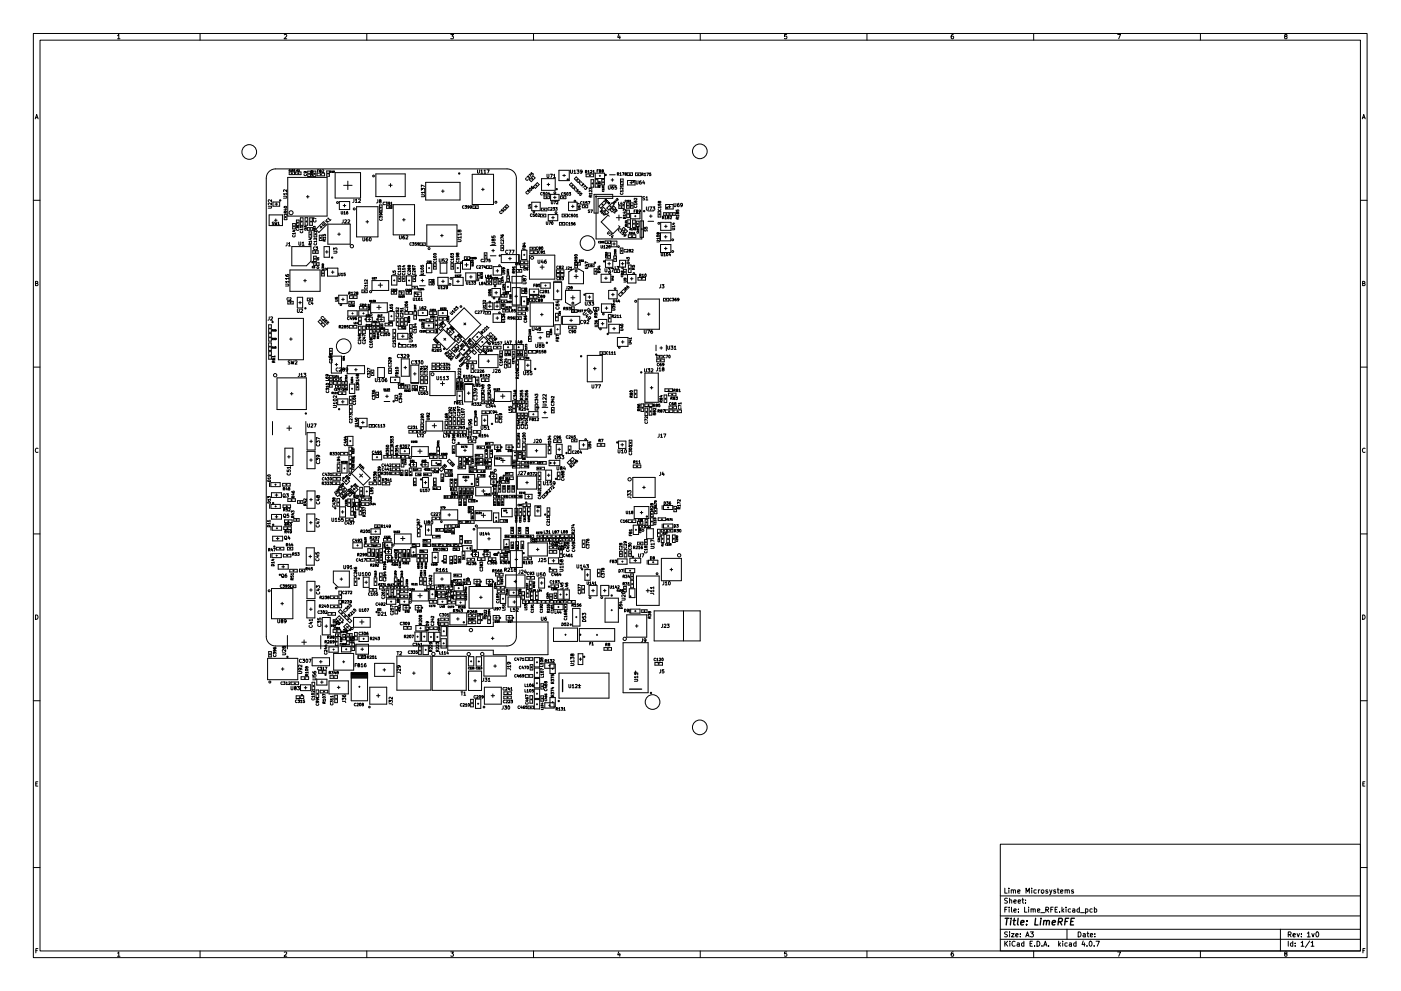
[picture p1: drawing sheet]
<svg xmlns="http://www.w3.org/2000/svg" width="420mm" height="297mm" viewBox="0 0 420 297" stroke-linecap="round" stroke-linejoin="round" font-family="sans-serif">
<g fill="none" stroke="#000" stroke-width=".3">
<path d="M10 10h400v277h-400zM12 12h396v273h-396zM35.2 10.7l.4-.4v1.3M35.2 11.6h.8M60 10v2M85.2 10.4l.5-.1 .3 .4-.8 .9h.8M110 10v2M135.2 10.3h.8l-.4 .5 .3 .1v.6h-.7M160 10v2M185.6 10.3l-.4 .9h.9M185.9 10.8v.8M210 10v2"/>
<path d="M235.9 10.3h-.6l-.1 .6h.7v.6h-.7M260 10v2M285.9 10.3l-.6 .3-.1 .8 .3 .2 .4-.1v-.6l-.4-.1-.3 .3M310 10v2M335.2 10.3h.9l-.6 1.3M360 10v2M385.5 10.9l-.3-.3 .3-.3 .4 .1v.4a.52 .52 0 0 0-.5 .2 .52 .52 0 0 0 0 .6l.5-.1 .1-.4-.3-.2M10.6 35.6l.4-1.3 .4 1.3M10.7 35.3h.6M408.6 35.6l.4-1.3 .4 1.3M408.7 35.3h.6M81.4 59.9v.6l-.7-.6-.3 .2 .1 .3"/>
<path d="M85 58.8h.8l.2 .2-.2 .4h-.8M86 58.1h-1l.3 .3M86 56.9v.6l-.7-.6-.3 .2 .1 .3M86 57.8v.6M86.3 53.2h11.8v11.6h-11.8zM86.7 51.1l.3-.2-.3-.1v.5M86.7 51.5h1.6v.8h-1.6zM86.8 51.1l.2 .2M87.2 51l.1-.2v.5M87.2 51.3h.3M87.3 51.9h.4M87.5 51.7v.4"/>
<path d="M87.7 50.9h.2l-.1 .4zM88.2 50.9h.2l-.1 .4zM88.7 51.5h1.6v.8h-1.6zM89 51.1l.3-.2h-.3v.5M89.2 51.1l.1 .3M89.3 51.9h.4M89.5 51.7v.4M89.5 50.9l.3 .1-.3 .4h.3M91.2 52.2a.35 .35 0 0 0 .4 .5 .35 .35 0 0 0 .3-.5M91.5 51.4l.1 .4h-.4l.1-.4h.5l.2 .4M91.9 59h.8M92.3 51.3h.8v1.6h-.8z"/>
<path d="M92.3 58.6v.8M92.5 52.1h.4M92.7 51.9v.4M93.3 52.6l.2 .3 .2-.3M93.5 51.7h.2l-.1 .2-.3-.2v.2l.2-.1M93.5 51.1v.3h-.2v-.3l.4 .3M93.7 52.2h-.5l.2 .2M93.7 52.1v.3M93.9 51.3h.8v1.6h-.8zM94.1 52.1h.4M94.3 51.9v.4M95.1 51.9h2.2v.8h-2.2z"/>
<path d="M95.2 51.3h.3M95.6 50.9h-.4v.8M95.9 51.3l.3-.1 .1-.2-.4-.1v.8h.3l.1-.3-.1-.1M96 52.3h.4M96.2 52.1v.4M96.7 51l.3-.1 .1 .2-.5 .6h.5M98 51.2h.8v1.6h-.8zM98.2 52h.4M98.4 51.8v.4M99 51.5l.3-.2-.3-.1v.5M99.2 51.5l.1 .2M99.5 51.4l.2-.2v.5"/>
<path d="M99.5 51.7h.3M100.1 51.4l-.1-.1 .2-.1-.1 .5 .2-.1-.1-.2M100.5 51.7h7.6v7.7h-7.6zM103 55.6h2.6M104.3 54.3v2.5M106.2 59.7l-.1 .8-.3 .2M106.6 60l.3-.3v1M107.5 59.8l.4-.1 .2 .3-.6 .7h.6M112.7 52.1h8.8v6.8h-8.8zM113.3 59.8v.9l-.4 .1M116.6 55.5h1M117.1 55v1"/>
<path d="M126.4 58.4h.8l.2 .2-.2 .4h-.8M126.4 57.1v-.7l.3 .4 .1-.3h.5v.6M127.4 57.7h-1l.2 .3M127.4 55.9l-1-.5v.7M127.4 57.4v.6M127.7 54.7h10.3v5.3h-10.3zM132.4 57.3h.8M132.8 56.9v.8M141.6 52.2h6.4v9.1h-6.4zM143.2 50.9v.8l.2 .2 .4-.2v-.8M144.2 51.2l.3-.3v1M144.2 51.9h.6"/>
<path d="M144.4 56.8h.8M144.8 56.4v.8M145.2 51.2l.2-.3v1M145.2 51.9h.5M146.1 50.9h.6l-.4 1M154.9 53.4v137.4a2.8 2.8 0 0 1-2.8 2.8h-69.4a2.8 2.8 0 0 1-2.8-2.8v-137.4a2.8 2.8 0 0 1 2.8-2.8h69.4a2.81 2.81 0 0 1 2.8 2.8M157.9 53.3a.35 .35 0 0 0-.1 .6 .35 .35 0 0 0 .6-.1M158 57.4a.35 .35 0 0 0-.1 .6 .35 .35 0 0 0 .5-.1M158 53.1l.4-.4v.4l.4 .1-.3 .4M158.4 56.9l-.2 .2 .2 .3 .3-.3 .3 .3-.3 .3M158.6 52.5l.3-.3 .4 .8M158.8 56.5h.4l.2 .5h-.4z"/>
<path d="M159.4 51.7l-.2 .3 .2 .3 .2-.3 .3 .2-.3 .3M159.5 53.5l.3 .3M159.5 55.8l-.1 .4 .3 .3 .3-.2-.3-.2-.1 .3M159.8 53.5l-.3 .3M159.9 52.8l.6 .5-1.2 1.2-.5-.6zM160.7 55.5l.3 .2M161 55.5l-.3 .2M161.1 54.8l.6 .5-1.1 1.2-.6-.6zM162.4 53.5h4.1v3.5h-4.1zM162.6 57.7a.35 .35 0 0 0-.5 .4 .35 .35 0 0 0 .5 .3M163.2 58.7h1.6v.8h-1.6zM163.3 57.7h-.3l-.1 .3h.4v.4h-.4"/>
<path d="M163.8 59.1h.4M163.8 57.7l.3 .3-.1 .5-.3-.3zM164 58.9v.4M164 52.2v.8l.2 .2 .4-.2v-.8M164.1 55.3h.8M164.5 54.9v.8M164.6 57.6l-.2 .6h.5M164.8 57.9v.6M165 52.2h.7l-.5 1M165.1 58.3h2.6v1.8h-2.6zM166 59.2h.8M166 52.5l.3-.3v1"/>
<path d="M166 53.2h.6M166.4 58.8v.8M167.6 51h3.1v3.1h-3.1zM168.1 58.8h1.6v.8h-1.6zM168.7 59.2h.4M168.8 52.6h.8M168.9 57.8a.35 .35 0 0 0-.5 .3 .35 .35 0 0 0 .5 .4M168.9 59v.4M169.2 52.3v.6M169.6 57.7h-.4v.4h.3l.1 .4h-.4M170 57.8l.3 .1-.1 .6-.2-.1zM170.7 57.7h.4l-.2 .3 .2 .1v.4h-.4"/>
<path d="M171.1 51v.8l.2 .2 .4-.2v-.8M171.3 54.8l1.2 1.2-.6 .5-1.1-1.1zM171.5 55.5l.3 .3M171.8 55.5l-.3 .3M172.1 51.3l.3-.3v1M172.1 52h.6M172.8 53l1.1 1.2-.5 .5-1.2-1.1zM172.9 56.6a.35 .35 0 0 0-.5-.2 .35 .35 0 0 0 .1 .6M173 53.7l.2 .3M173 51h.6l-.3 .3 .3 .1v.5h-.6M173.2 53.7l-.2 .3M173.4 57.6l.3-.2 .3 .1-.5 .5-.2-.1z"/>
<path d="M173.5 57l-.3-.3-.3 .3 .3 .2-.2 .3-.3-.3M174.5 54.8a.35 .35 0 0 0-.6-.2 .35 .35 0 0 0 .1 .6M174.6 58.1l-.3-.3-.3 .3 .3 .2-.2 .3-.3-.3M174.6 51.4l-.5 .1v-.4l.3-.1 .2 .2-.1 .5-.4 .3M174.7 54.9l.4 .3-.4 .1 .1 .2-.2 .2-.4-.3M175.3 55.4l.4 .4-.9 .3M175.6 51.5h.3l.1-.3-.4-.1v.8M175.8 51.5l.2 .4M175.8 52.2h2.2v.8h-2.2zM175.8 56l.4 .3h-.4l.1 .3-.3 .2-.3-.3M176.3 51.3l.3-.2v.8M176.3 51.9h.5"/>
<path d="M176.7 56.8v-.5l.3 .3 .1-.3h.3v.5M176.7 52.6h.4M176.9 52.4v.4M177.1 51.2l.3-.1 .1 .2-.4 .6h.4M177.1 59v-.3l-.3-.1-.1 .4h.8M177.2 53.9h.8v2.2h-.8zM177.4 55h.4M177.5 58.1h-.8l.2 .2M177.5 57.1v.5l-.6-.5-.2 .1 .1 .3M177.5 58.6l-.4 .3M177.5 57.8v.5M177.6 54.8v.4"/>
<path d="M177.9 51.3l.2-.2v.8M177.9 51.9h.4M178.2 58.3h5.6v1.2h-4.4v4.4h-1.2zM178.5 53.8h.8v2.3h-.8zM178.5 51.9h2.8v1.6h-2.8zM178.7 55h.4M178.8 58.7v12.9h13.7v-12.7h-13.9M178.9 54.8v.4M179.1 51.2h.2M179.4 50.8h-.3v.8M179.7 52.7h.4M179.7 51.2h.4v-.3l-.4-.1v.8h.4l.1-.2-.2-.2"/>
<path d="M179.7 56.1l-.2-.2v.2h.5M179.9 52.5v.4M180 55.5h-.5l.1 .2M180 54.9v.3l-.4-.3-.1 .3M180 54.4v.3l-.4-.3-.1 .3M180 55.9l-.3 .1M180 55.4v.3M180.5 53.8h.8v1.6h-.8zM180.6 56v-.3l.2 .2 .3-.2v.3M180.7 51.2l-.2-.3h.4v.2l-.4 .2 .2 .3 .3-.1-.2-.3M180.7 57.1l.1 .3 .3-.3M180.7 54.6h.4"/>
<path d="M180.9 54.4v.4M181.1 56.8h-.5l.2 .1M181.1 56.2v.3l-.3-.3-.1 .3M181.1 56.6v.3M181.5 59.8l.4 .1-.2-.3-.3 .4M181.6 59.9v.3M182.4 55.7v.8l.2 .2 .4-.2v-.8M182.8 55.5h1.7M182.8 52.4h1.7M183.3 53.9h.8M183.7 53.5v.8M183.9 55.7l-.4 .3-.1 .5 .2 .2 .4-.1-.1-.5-.5 .2"/>
<path d="M184.6 59.9l.2 .3 .2-.2M184.8 59.9l.3 .3M184.9 59.7l.2-.2v.2l.3 .1-.2 .2M184.9 55.7h-.5v.5l.5-.1v.5h-.5M185.1 52.2l.4-.1 .1-.3h-.5v.8M185.3 52.2l.3 .4M185.9 52l.2-.2v.8M185.9 52.6h.5M186.1 53.7h.8v1.6h-.8zM186.1 57.8a.35 .35 0 0 0 .3 .5 .35 .35 0 0 0 .4-.5M186.3 54.5h.4M186.5 54.3v.4"/>
<path d="M186.6 51.8h.6l-.4 .8M186.8 57.2h-.8l.3 .3M186.8 56.3v.5l-.5-.5-.3 .1 .1 .3M186.8 55.7h-.8l.3 .3M186.8 55.5v.5M186.8 57v.5M187.6 52.1l-.1-.3h.3v.2l-.4 .3 .2 .3 .3-.2-.2-.3M188.1 51.8h1.6v.8h-1.6zM188.2 54.1h2.3v1.3h-2.3zM188.7 52.2h.4M188.9 52v.4M188.9 54.8h.8"/>
<path d="M189.3 54.4v.8M190.6 51.8h1.6v.8h-1.6zM190.8 54.2v.8l.2 .2 .4-.2v-.8M191 59.4v.5l-.6-.5-.2 .2 .1 .3M191.2 52.2h.4M191.4 52v.4M192.3 54.2l-.5 .2v.6l.2 .2 .3-.1v-.5l-.5 .2M192.5 52.3l.4-.1v-.3h-.4v.7M192.7 52.3l.2 .3M193 54.1l-.3 .7h.7M193.2 54.5v.7M193.2 52.1l.3-.2v.7"/>
<path d="M193.2 52.6h.5M193.3 59l-.5 .1 .5 .5v.2l-.5 .1M193.7 59.2l.3-.3v1M193.7 59.9h.6M194 51.9h.5l-.4 .7M195.2 51.9h-.4v.3h.3l.1 .4h-.4M10 60h2M80.4 61.8h.9l.1 .2-.1 .4h-.9M80.7 64.4h4v3.2h-4zM81.4 60.8v.6l-.7-.6-.3 .2 .1 .4M81.9 60.6h2v1.2h-2zM82.1 66.6l-.5 .1 .5 .6h-.5"/>
<path d="M82.3 66h.8M82.4 66.6l.2 .8 .1-.6 .2 .6 .2-.8M82.5 61.2h.8M82.7 65.6v.8M82.9 60.8v.8M83.3 66.8l.2-.2v.8M83.3 67.4h.5M85.2 62l.5-.2 .3 .3-.5 .2zM85.2 64.3h.8v1.6h-.8zM85.4 65.1h.4M85.5 62.7h.5M85.6 63.8v-.4h-.3l-.1 .4h.8"/>
<path d="M85.6 64.9v.4M85.7 62.6v.5l-.5-.2M86 63.4l-.4 .2M86.1 72.7l-.1 .9-.3 .1M86.5 73l.3-.3v1M86.5 73.7h.6M87.5 73.9h5.8v4.4l-1.4 1.4h-4.4zM87.8 67h.8v1.6h-.8zM87.8 70.5a.35 .35 0 0 0 .3 .5 .35 .35 0 0 0 .3-.5M88 67.8h.4M88 69.1h.5M88.2 67.6v.4"/>
<path d="M88.3 69v.5l-.6-.2M88.5 70h-.8l.3 .2M88.5 69.8v.4M88.9 66h.8v1.6h-.8zM89 68.6a.35 .35 0 0 0 .3 .5 .35 .35 0 0 0 .3-.5M89.1 66.8h.4M89.2 68l.2-.2 .3 .2-.3 .3-.3-.5-.2 .1 .1 .3 .2-.1M89.3 66.6v.4M89.6 72.5v.8l.2 .2 .4-.2v-.8M90.1 65.3h.8v2.2h-.8zM90.1 69.3a.35 .35 0 0 0 .3 .5 .35 .35 0 0 0 .3-.5M90.3 66.4h.4"/>
<path d="M90.5 66.2v.4M90.6 72.8l.3-.3v1M90.6 73.5h.6M90.8 68.8h-.8l.2 .2M90.8 68h-.8l.2 .2M90.8 67.8v.4M90.8 68.5v.5M91.4 68.7l.2 .3 .2-.3M91.4 67.8l.5 .1-.5 .1zM91.5 65.3h.8v2.2h-.8zM91.7 66.4h.4M91.9 68.4h-.5l.1 .1"/>
<path d="M91.9 68.2v.3M91.9 66.2v.4M92.2 68.2h1.6v.8h-1.6zM92.7 69.5h.8v1.6h-.8zM92.8 68.6h.4M92.9 70.3h.4M92.9 65.3h.8v2.2h-.8zM92.9 71.5h.5M93 68.4v.4M93.1 73.4l-.1-.4h-.3l-.1 .4h.8M93.1 70.1v.4M93.1 66.4h.4"/>
<path d="M93.2 71.4v.5l-.6-.2M93.3 66.2v.4M93.4 72.4h-.8l.3 .3M93.4 73l-.3 .2M93.4 72.2v.5M93.8 75.1h1.6v.8h-1.6zM94 68.1v-.3l.2 .2 .3-.1v.2M94 76.8h.8v1.6h-.8zM94.1 66.1a.35 .35 0 0 0 .3 .5 .35 .35 0 0 0 .3-.5M94.1 78.8h1.6v.8h-1.6zM94.1 79.8h.3l-.2 .2 .2 .3h-.3M94.2 69.4h.8v1.6h-.8z"/>
<path d="M94.2 72.9a.35 .35 0 0 0 .3 .5 .35 .35 0 0 0 .4-.5M94.2 77.6h.4M94.3 69.1l-.2-.3-.1 .3h.5M94.4 70.2h.4M94.4 75.5h.4M94.4 77.4v.4M94.5 74.1a.35 .35 0 0 0-.5 .3 .35 .35 0 0 0 .5 .3M94.5 68.5h-.5l.2 .1M94.5 68.8l-.2 .2M94.5 68.3v.3M94.6 70v.4M94.6 75.3v.4"/>
<path d="M94.7 79.2h.4M94.7 68.7l2.3-2.2 .9 .9-2.3 2.3zM94.8 74h.4l-.2 .3 .2 .1v.3h-.4M94.8 65.6l-.8-.3v.5M94.9 79v.4M94.9 72.4h-.8l.3 .2M94.9 71.4v.5l-.5-.5-.3 .1 .1 .3M94.9 72.2v.4M95.1 77.6l.2 .4 .2-.4M95.6 77.3h-.5l.1 .2M95.6 77.2v.3M95.8 70.5h.8v1.6h-.8z"/>
<path d="M96 71.3h.4M96 67.8l.6 .6M96.2 71.1v.4M96.6 67.8l-.6 .6M96.8 79.6l.1 .2h-.3l.1-.2 .4 .2M96.8 79.2h.3l-.2 .2-.3-.2v.2l.2-.1M96.8 70.3v.4h.4v-.4h.4v.4M97.2 73.9v3.2M97.2 73.9h1.6v3.2h-1.6M97.3 72.2l-.1-.4h-.3l-.1 .4h.8M97.4 66.2l1.2 .3M97.6 75.5h.8"/>
<path d="M97.6 71.2h-.8l.3 .3M97.6 71.8l-.3 .2M97.6 71v.5M97.9 65.8l.3 1.1M98 75.1v.8M98.3 67.2h6.7v6h-6.7zM98.4 65.7v-.4l.7 .7M99.3 65.8l-.4 .4M100.1 75.3h.8l.2 .2-.2 .4h-.8M100.1 74.9v-.6l.3 .3 .1-.2h.5v.5M101.3 70.2h.8M101.7 69.8v.8"/>
<path d="M101.8 60.4h3.1v2.4h-3.1zM102.3 63.4l.2 .8 .3-.2v-.6M102.9 61.6h.8M102.9 65.9v.8l-.4 .2M103.1 63.6l.3-.2v.8M103.1 64.2h.5M103.3 61.2v.8M103.4 66l.3-.1 .2 .3-.6 .7h.6M104.3 63.4l-.4 .2v.4l.4 .1v-.4l-.4 .1M104.3 66l.4-.1 .2 .3-.6 .7h.6M106.6 60.7h.6M106.9 62h6.4v9h-6.4z"/>
<path d="M108.8 71.2v.8l.2 .2 .4-.2v-.8M109.7 66.5h.8M110.1 66.1v.8M110.3 71.2l-.4 .3-.1 .5 .2 .2 .3-.1v-.4l-.5 .1M110.9 71.3l.1-.1a.46 .46 0 0 1 .4 .6 .46 .46 0 0 1-.5 .3zM113.8 61.4h.8v1.6h-.8zM113.8 65.3v-.5l.3 .3 .1-.2h.3v.4M113.9 65.6a.35 .35 0 0 0 .3 .5 .35 .35 0 0 0 .3-.5M113.9 63.4l.6-.1 .1 .3-.6 .1zM113.9 60.3l-.2-.2 .2-.3 .3 .1 .1 .3a.4 .4 0 0 0-.5 .1 .4 .4 0 0 0 0 .5l.5-.1-.2-.4M114 62.2h.4M114.2 64.1l.1 .3-.4 .1 .1-.4h.4l.2 .3"/>
<path d="M114.2 62v.4M115.4 60.7a.35 .35 0 0 0-.5 .3 .35 .35 0 0 0 .5 .3M115.6 60.6h.5l-.2 .3 .2 .1v.3h-.5M115.9 61.7h1.6v.8h-1.6zM116.5 62.1h.4M116.7 61.9v.4M116.9 60.9l-.4 .1v-.3h.4v.5l-.4 .2M117.2 60.8l.2-.2v.8M117.2 61.4h.5M117.9 61.3h6.4v9.1h-6.4zM119.3 79.6v.4l.4 .1v-.4l.4-.1v.5M119.8 70.6v.8l.2 .2 .4-.2v-.8"/>
<path d="M120.7 65.9h.8M120.9 79.7h.5M121.1 65.5v.8M121.2 79.6v.5l-.6-.2M121.3 70.6l-.5 .3v.5l.2 .2 .3-.1v-.4l-.5 .1M121.7 70.7l.4-.1 .2 .3-.6 .7h.6M122.6 79.7l.2-.2 .3 .2-.3 .3-.2-.4h-.3l.1 .3 .2-.1M123.4 72.8a.35 .35 0 0 0-.5 .3 .35 .35 0 0 0 .5 .4M123.7 72.7h.4l-.2 .3 .2 .1v.4h-.4M124.5 79.9l-.8-.3v.5M124.9 72.7h-.4v.4h.3l.1 .4h-.4M125.7 73.1l-.4 .1v-.4l.4 .1-.1 .5-.3 .1"/>
<path d="M125.9 72.8h1.6v.8h-1.6zM126.2 79.5v.4l.4 .1-.1-.4 .4-.1v.5M126.5 73.2h.4M126.7 73v.4M127.9 78.9h1.6v2.8h-1.6zM128 67.4h9v6.4h-9zM128.4 78.3l-.3 .1 .3 .3M128.9 78.4l-.3 .1v-.2h.3l-.3 .4M129.3 78.2h-.2l-.1 .2h.3v.3h-.3M130 79.1h.8v1.6h-.8zM130.1 76.8l.4-.1 .3 .3-.5 .2zM130.1 78.3a.35 .35 0 0 0 .3 .5 .35 .35 0 0 0 .4-.5"/>
<path d="M130.1 76h.6l.1 .2-.6 .2zM130.2 79.9h.4M130.4 79.7v.4M130.8 77.7h-.8l.3 .2M130.8 77.5v.4M131.7 77.6v.8l.2 .2 .4-.2v-.8M132 78.9h2v3h-2zM132.1 70.6h.8M132.5 70.2v.8M133.2 77.6h-.4l-.1 .5 .5-.1v.5h-.5M133.7 77.7l.3-.1 .2 .3-.6 .7h.6M135.2 76.5v-.5l.3 .2 .1-.2h.3v.5"/>
<path d="M135.2 76.9l.5-.2 .3 .3-.5 .2zM135.2 79.1h.8v1.6h-.8zM135.3 78.3a.35 .35 0 0 0 .3 .5 .35 .35 0 0 0 .3-.5M135.4 79.9h.4M135.6 79.7v.4M136 77.7h-.8l.2 .3M136 77.5v.5M136.5 78.9h1.6v2.8h-1.6zM136.9 78.1a.35 .35 0 0 0 .3 .5 .35 .35 0 0 0 .4-.5M137.2 76.6l.1 .4h-.4l.1-.4 .4 .1 .2 .3M137.2 76l.1-.1 .3 .1-.3 .3-.2-.4h-.2v.4l.3-.1M137.3 71.9h.8l.2 .1-.2 .4h-.8"/>
<path d="M137.6 77.6h-.8l.3 .2M137.6 77.4v.4M137.7 69.1l.5-.1v.5a.41 .41 0 0 1-.5-.1 .41 .41 0 0 1-.1-.4h-.2l-.1 .3 .2 .2 .2-.2M138.3 71.1h-1l.3 .3M138.3 70.2h-1l.3 .3M138.3 69.9v.6M138.3 70.9v.5M138.7 78.1h2.4v2.6h-2.4zM139.2 61.7a.35 .35 0 0 0-.5 .4 .35 .35 0 0 0 .5 .3M139.3 77h1.6v.8h-1.6zM139.4 79.4h1M139.4 61.7h.5l-.2 .3h.2v.4h-.5"/>
<path d="M139.9 77.4h.4M139.9 78.9v1M140.1 77.2v.4M140.7 62l-.4 .1v-.4l.4 .1v.5l-.4 .2M141.1 77.4l.2-.2-.2-.1v.5M141.2 77.4l.2 .2M141.5 62l-.4 .1-.1-.4 .5 .1-.1 .5-.3 .2M141.5 79.5l.5 .1-.5 .2M141.5 78.8v-.3l.2 .2 .2-.2v.3M141.5 78.1l.5 .1-.3 .1zM141.6 77.3l.1-.2v.5M141.6 77.6h.2"/>
<path d="M141.8 61.7h1.6v.8h-1.6zM142 79.1h-.5l.1 .2M142 79v.3M142.1 77.4v-.2h.2l-.2 .4 .2-.1-.1-.1M142.4 62.1h.4M142.6 61.9v.4M142.8 77.4h-.2l-.1-.2h.3l-.2 .4M143.4 79.7a.35 .35 0 0 0-.5 .3 .35 .35 0 0 0 .5 .4M143.7 79.7l.3-.1 .2 .3-.5 .5h.5M144.4 79.6h.6l-.4 .8M144.7 77.8a.35 .35 0 0 0-.5 .3 .35 .35 0 0 0 .5 .3M145.1 77.8l.3-.1 .1 .2-.5 .6h.5"/>
<path d="M145.2 75.8h.8v1.6h-.8zM145.4 79.6l-.2 .6h.5M145.4 76.6h.4M145.6 79.9v.5M145.6 76.4v.4M145.8 77.7h.5l-.3 .8M145.9 79.7h1.6v.8h-1.6zM146.7 79.9v.4M147 77.7h-.4v.4l.4-.1v.4h-.4M147 73.6h1.7M147 76.7h1.7M147.5 75.1h.8"/>
<path d="M147.5 72.7h.8l.2 .1-.2 .4h-.8M147.5 70.7v.5l.5 .1-.1-.5 .5-.1v.6M147.9 74.7v.8M147.9 79.9h2.5v2.6h-2.5zM147.9 71.8l.5-.1v.5a.41 .41 0 0 1-.4-.1 .41 .41 0 0 1-.2-.4h-.3v.3l.2 .2 .2-.2M150.1 63.3a.35 .35 0 0 0-.1 .6 .35 .35 0 0 0 .6-.1M150.2 70.4l.2 .4h.5v-.4h-.4l.2 .4M150.2 73.5h.8v1.6h-.8zM150.3 72.6a.35 .35 0 0 0 .3 .5 .35 .35 0 0 0 .3-.5M150.3 76.3h5.2v2.4h-5.2zM150.4 74.3h.4M150.6 62.7l-.3 .3 .2 .3 .3-.3 .3 .2-.3 .3"/>
<path d="M150.6 74.1v.4M151 71.9v.5l-.6-.5-.2 .1 .1 .3M151 71.4l-.8-.3v.5M151.6 62l.3 .3M151.9 62l-.3 .3M152 61.3l.6 .6-1.2 1.1-.5-.5zM152.2 75.1a.44 .44 0 0 0-.6 .4 .44 .44 0 0 0 .6 .4M152.5 77.5h.8M152.6 75h.6l-.4 1M152.9 77.1v.8M153.5 75h.7l-.4 1M154.5 79.8v.5"/>
<path d="M154.9 78.9l-.3 .2 .3 .3M155.1 78.9h.3l-.2 .5M155.9 79.1l-.3 .1v-.3l.3 .1-.3 .4M155.9 76.3v2.4M156.1 78.2h2.2v.8h-2.2zM156.1 79.4h2.2v.8h-2.2zM156.4 75h1.6v2.8h-1.6zM156.8 74.3v.4h.8M157 78.6h.4M157 79.8h.4M157 76.4h.4M157 72.9h.6"/>
<path d="M157.2 73.8l.1-.2 .3 .1v.3h-.8l.1-.3h.2l.1 .3M157.2 74.5v.2M157.2 78.4v.4M157.2 79.6v.4M157.2 76.2v.4M157.3 72.8v.5l-.6-.2M158.4 62l.8 .1-.2 .3h-.6M158.7 61.3h.5M158.8 76.5h7.6v7.2h-7.6zM158.9 75.2h2.3v.8h-2.3zM158.9 61.2v.5l-.5-.2M158.9 74.1h1.6v.8h-1.6z"/>
<path d="M159.5 60.6h2.5v2.6h-2.5zM159.5 64.2a.35 .35 0 0 0-.5 .3 .35 .35 0 0 0 .5 .3M159.5 74.5h.4M159.7 74.3v.4M159.8 75.6h.4M160 75.4v.4M160.3 64.1h-.4l-.1 .4 .4-.1 .1 .4h-.5M160.3 61.9h.8M160.7 64.1l.4 .3-.2 .5-.3-.3zM160.7 61.5v.8M161.3 74.1a.35 .35 0 0 0-.5 .3 .35 .35 0 0 0 .5 .3M161.3 77.9v.8l.2 .2 .4-.2v-.8"/>
<path d="M161.4 64.2l.3-.1 .1 .2-.5 .6h.5M161.8 74.3l-.2-.2 .4-.1v.3l-.4 .2 .2 .3 .3-.2-.2-.3M161.9 75.2a.35 .35 0 0 0-.5 .3 .35 .35 0 0 0 .5 .4M162.1 64.2h1.6v.8h-1.6zM162.4 75.5l-.1-.3h.3v.2l-.4 .2 .2 .3 .3-.1-.2-.3M162.4 62.4h1.6v.8h-1.6zM162.4 74.1l.4 .1-.2 .6-.2-.2zM162.6 77.9l-.3 .7h.7M162.6 79.5v1.2M162.7 64.6h.4M162.8 78.3v.6M162.9 64.4v.4"/>
<path d="M163 75.4l.2-.3v.8M163 75.9h.4M163 62.8h.4M163.2 62.6v.4M163.8 77.9l-.5 .3v.5l.2 .2 .3-.1v-.4l-.5 .1M163.8 66.5l.2 .8 .3-.2v-.6M164.4 64.3h2.9v1.9h-2.9zM164.6 66.5h.5l-.3 .8M164.8 62.3a.35 .35 0 0 0-.5 .3 .35 .35 0 0 0 .5 .3M165.1 62.3l.3-.1 .2 .3-.5 .5h.5M165.3 60.3l.2 .8 .3-.1v-.7M165.4 65.2h.8"/>
<path d="M165.5 66.6h.3l-.1 .7-.3-.2zM165.8 64.8v.8M165.8 62.2h.5l-.2 .3 .2 .1v.3h-.5M166.1 60.3h.5l-.3 .8M166.6 62.2h.5l-.3 .3 .3 .1v.3h-.5M166.9 60.4l.3-.1 .2 .2-.5 .6h.5M167.4 79.8a.35 .35 0 0 0-.5 .3 .35 .35 0 0 0 .5 .4M167.8 66.7h1.6v.8h-1.6zM168.4 67.1h.4M168.5 79.8l.3-.1 .2 .3-.5 .5h.5M168.6 66.9v.4M168.6 64.2h1.6v.8h-1.6z"/>
<path d="M169.2 64.6h.4M169.4 64.4v.4M170 80l-.1 .7-.2 .1M170.2 66.8a.35 .35 0 0 0-.5 .3 .35 .35 0 0 0 .5 .3M170.5 60.6h2.5v2.5h-2.5zM170.5 66.9l.3-.2v.8M170.5 67.5h.5M171 64.3a.35 .35 0 0 0-.5 .3 .35 .35 0 0 0 .5 .3M171.4 61.9h.8M171.7 66.7h-.4v.4l.4-.1v.4h-.4M171.7 64.2h-.3l-.1 .4h.4v.3h-.4M171.8 61.5v.8"/>
<path d="M172.2 64.3l.3 .1-.1 .6-.3-.1zM172.4 76.4l.4-.1 .3 .3-.4 .1zM172.4 78.7h.8v1.6h-.8zM172.4 78.7h1.6v.8h-1.6zM172.4 66.7l-.3 .2v.4l.4 .1-.1-.4-.3 .1M172.7 77.1l.1 .3-.4 .1 .1-.4h.5l.1 .3M172.8 78.3l-.1-.4h-.3l-.1 .4h.8M172.8 79.3v.4M172.9 64.4l.2-.2v.8M172.9 65h.4M173 79.1h.4M173.1 77.8l-.3 .3"/>
<path d="M173.2 78.9v.4M173.3 62.4l.7 .1-.1 .3h-.6M173.3 61.7l.1 .3 .5 .1v-.4h-.3l.1 .4M173.7 78.1l.3-.2h-.3v.5M173.9 78.1l.1 .3M174 61.2l-.7-.3v.5M174.5 78.1l-.2 .1-.1-.3 .3 .1-.2 .4M174.6 60.5a.35 .35 0 0 0-.5 .3 .35 .35 0 0 0 .5 .3M174.6 61.5h1.6v.8h-1.6zM174.7 77.9l.3 .1-.3 .4h.3M174.9 60.6l.2-.2v.8M174.9 61.2h.5"/>
<path d="M175.2 61.9h.4M175.4 61.7v.4M175.8 79.3h.5M176 79.2v.5l-.5-.2M176.1 60.4h-.4v.4h.3l.1 .3h-.4M176.3 78.8l-.8-.4v.6M176.4 60.4h.5l-.3 .8M176.5 79.1h1.7v.8h-1.7zM176.9 63l-.5 .1 .4 .5-.4 .1M176.9 79.5h.8M177.1 62.9h.6l-.4 .8M177.3 79.1v.8"/>
<path d="M179.5 79.8h.5M179.6 61.8l1.6-1.6 .6 .6-1.6 1.6zM179.8 79.7v.5l-.6-.2M179.8 72.4l-.3 .2 .3 .2M180 72.4l.3 .1-.4 .3h.4M180.2 63.3h.3l-.1-.2-.4 .3M180.2 73.6l.2 .8 .3-.2v-.6M180.3 63.4l-.1 .2M180.3 63.8l.2 .2M180.5 72.6v-.2h.2l-.2 .4 .2-.1-.1-.1M180.5 61.2l.3 .3M180.6 63.5h.2l-.4 .4"/>
<path d="M180.8 61.2l-.3 .3M181 62.1l1.5 1.6-.5 .6-1.6-1.6zM181 73.8l.3-.2v.8M181 74.4h.5M181.1 64.1l-.3 .2M181.1 63.8l-.3 .2 .2 .2M181.2 72.3h-.3v.3h.3v.2h-.3M181.3 63.1l.3 .2M181.3 64.1l.3 .2-.5 .2M181.5 72.2h1.6v.8h-1.6zM181.6 76.9v-.3l.2 .2 .2-.2v.3M181.6 76.2l.4 .2v-.3l-.2 .1 .1 .2"/>
<path d="M181.6 77.9h2.2v2.2h-2.2zM181.6 75.7l.5 .1-.3 .1zM181.6 63.1l-.3 .2M181.6 77.1l.2 .3 .2-.3M181.7 60.3l.2 .2M181.8 73.7l.3-.1 .1 .2-.5 .6h.5M182 60.1h.2l-.4 .3M182 62.4l1.6-1.6 .6 .5-1.6 1.6zM182.1 72.6h.4M182.3 79h.8M182.3 75.8h.8v1.6h-.8zM182.3 72.4v.4"/>
<path d="M182.4 60.6l-.2 .2M182.5 76.6h.4M182.5 60.4l-.3 .1 .2 .3M182.6 69.4l-.4 .6 .3 .1 .5-.4M182.7 76.4v.4M182.7 78.6v.8M182.7 73.9l-.1-.2 .3-.1 .1 .2-.5 .3 .2 .3 .3-.2-.1-.3M182.7 64.8l-.3-.3-2.1 2 3.5 3.6 2.1-2.1-.4-.4M182.9 60.8l-.5 .1 .2 .3 .2-.2-.3-.2M182.9 61.7l.3 .3M183.2 69.9l.4 .4-.9 .3M183.2 61.7l-.3 .3"/>
<path d="M183.3 72.3h1.7v1.7h-1.7zM183.7 62.5l.3 .3M183.8 73.1h.8M183.8 70.9l-.4 .4M183.9 70.6l-.5 .2 .3 .4M184 62.5l-.3 .3M184 63.6l.3 .3 .2-.2M184.1 76.7h.8v1.6h-.8zM184.1 60.9v-.4l-.2 .2 .3 .3M184.1 61.8l.6 .6-1.2 1.1-.5-.5zM184.2 72.7v.8M184.2 60.8h.2"/>
<path d="M184.3 76.1v-.3l.1 .1 .3-.1v.3M184.3 75.3l.4 .3v-.3h-.2v.3M184.3 74.8v.3h.2v-.2l.2-.1v.3M184.3 77.5h.4M184.3 76.2l.2 .3 .2-.3M184.3 63.2l.2 .3 .2-.2M184.3 60.4v-.2l.4 .4M184.5 77.3v.4M184.5 79.9v.8h.4M184.5 63.2l.3 .3M184.6 63l.2-.3v.3l.3 .1-.2 .2M184.8 60.5l-.2 .2"/>
<path d="M184.8 65.2h1.6M185 79.9h.5l-.2 .3h.2v.4h-.5M185.5 60.6v.8h.4M185.6 61.7h1.6v.8h-1.6zM185.6 64.4v1.6M185.8 78h1.8v2.1h-1.8zM185.9 69.6l.3 .3M186 74.4h.8v1.6h-.8zM186.2 68.8a.35 .35 0 0 0-.6-.1 .35 .35 0 0 0 .1 .6M186.2 62.1h.4M186.2 75.2h.4M186.3 69.1h.3l-.5 .6"/>
<path d="M186.3 60.6l-.2 .5h.5M186.3 79h.8M186.4 61.9v.4M186.4 75v.4M186.5 60.9v.5M186.7 78.6v.8M186.9 60.7l.3-.1 .1 .2-.5 .6h.5M187.1 68.1l1.1 1.2-.6 .5-1.1-1.1zM187.2 63.6h.5M187.2 68.8l.3 .3M187.3 69.8l-.3-.2-.3 .2 .3 .2-.2 .3-.3-.3M187.3 65.5v-.4h-.3l-.1 .4h.8"/>
<path d="M187.4 63.5v.5l-.5-.2M187.5 68.8l-.3 .3M187.6 74.8a.35 .35 0 0 0-.5 .4 .35 .35 0 0 0 .5 .3M187.6 70.6l-.3-.2 .2-.3 .3 .4-.4 .3-.4-.1M187.6 66.6h.4M187.6 66.2h.4M187.7 64.5h-.8l.2 .2M187.7 62.7v.5l-.6-.5-.2 .2 .1 .3M187.7 65l-.4 .3M187.7 64.3v.4M187.7 67.8l-.2-.2v.2h.5M187.8 60.1l-.3 .1 .3 .3"/>
<path d="M187.8 66.6v.3l-.3-.1M187.8 66.1v.3l-.3-.1M187.9 60.8h.8v1.6h-.8zM187.9 74.8h.3l.2 .2-.5 .6h.5M188 60.1l.1-.1v.5M188 60.5h.2M188 63h.8v2.2h-.8zM188 67.2h-.5l.1 .2M188 67.1v.3M188 67.5l-.3 .2M188 78.6l.7 .2-.1 .2h-.6M188 77.6v-.5l.3 .3v-.2h.4v.4"/>
<path d="M188.1 61.6h.4M188.2 64.1h.4M188.2 77.9h.5M188.3 65.9h.8v2.2h-.8zM188.3 61.4v.4M188.4 63.9v.4M188.4 70.4h2.3v.8h-2.3zM188.4 79.4h.8v2.3h-.8zM188.5 67h.4M188.5 77.8v.5l-.6-.2M188.7 60l-.3 .4 .3 .1v-.3l-.3 .1M188.7 66.8v.4"/>
<path d="M188.7 69.9l.3-.2-.3-.1v.5M188.8 75.1l-.1-.3h.4v.2l-.4 .3 .1 .3 .3-.2-.1-.3M188.8 69.9l.2 .2M188.9 60.1l.2-.1v.5M188.9 60.5h.3M188.9 68.7l.3-.2-.3-.1v.5M189 68.7l.2 .2M189.1 60.8h.8v1.6h-.8zM189.1 64h2.8v1.6h-2.8zM189.2 69.7l.1-.1v.5M189.2 70.1h.3M189.3 61.6h.4"/>
<path d="M189.4 70.8h.4M189.4 68.6l.1-.2v.5M189.4 68.9h.3M189.4 74.8h.3l.2 .2-.5 .6h.5M189.5 61.4v.4M189.5 79.6v.3l.4 .1v-.4h.3v.4M189.6 70.6v.4M189.7 66h.8v2.2h-.8zM189.8 69.6l-.1 .3h.3M189.9 69.8v.3M189.9 67.1h.4M190 68.4l-.1 .4h.3"/>
<path d="M190.1 68.6v.3M190.1 66.9v.4M190.2 69.7l.1-.1v.5M190.2 70.1h.2M190.2 63.3h.2M190.2 60.3l.2 .3h.4l.1-.4-.4 .1 .1 .3M190.3 61.7a.35 .35 0 0 0 .3 .5 .35 .35 0 0 0 .3-.5M190.3 64.8h.4M190.5 64.6v.4M190.6 62.9h-.4v.8M190.6 68.4h-.2v.3h.2v.2h-.2M190.8 66.3h.8v1.6h-.8z"/>
<path d="M190.9 63.3h.3v-.3l-.3-.1v.8h.3l.1-.3-.2-.1M191 68.7l.4 .2v-.2h-.2l.1 .2M191 61.2h-.8l.2 .2M191 60.9v.5M191 68.2l.5 .1-.3 .2zM191 69.6l.2 .3 .2-.3M191 67.1h.4M191.2 66.9v.4M191.5 69.3h-.5l.1 .1M191.5 69.1v.3M192 66.2h1v4.9h-1zM192.1 63.3l-.4 .1v-.4l.4 .1-.1 .4-.3 .2"/>
<path d="M192.3 68.7h.4M193.3 68.1v.4h.4v-.3l.3-.1v.4M193.3 68.8l.1 .5 .6-.5 .1 .5M193.9 62v.8l.1 .2 .4-.2v-.8M194.3 63.2h1.7M194.3 66.3h1.7M194.8 64.8h.8M194.8 62h.7l-.5 1M195.2 64.4v.8M195.8 62h.6l-.4 .4 .3 .1v.4h-.5M197 72.1l.8 .1-.2 .3h-.6M197 70.6l.5-.1 .3 .3-.5 .2z"/>
<path d="M197.3 69.9l.2-.2 .3 .2-.3 .3-.3-.4h-.2l.1 .4 .2-.2M197.4 63.5h.8v1.6h-.8zM197.4 61.1v.4l.4 .1-.1-.4 .4-.1v.5M197.5 62.6a.35 .35 0 0 0 .3 .5 .35 .35 0 0 0 .3-.5M197.6 64.2h.4M197.7 60.5l.2-.2 .3 .2-.3 .3-.2-.4h-.3l.1 .4 .2-.2M197.8 64.1v.4M197.8 71.5h-.8l.2 .2M197.8 71.3v.4M198.1 69.8h3.1v2.4h-3.1zM198.1 73.3h3.1v2.4h-3.1zM198.1 66.6h3.1v2.4h-3.1z"/>
<path d="M198.2 62.1h-.8l.2 .2M198.2 61.9v.4M198.3 75.9l.1 .8 .4-.2v-.6M198.7 65.2h.3l.1-.3-.4-.1v.8M198.8 65.2l.3 .4M199 63.8h1.6v.8h-1.6zM199.1 76.1l.2-.2v.8M199.1 76.7h.5M199.2 71h.8M199.2 74.5h.8M199.3 67.8h.8M199.4 65l.2-.2v.8"/>
<path d="M199.4 65.6h.5M199.6 70.6v.8M199.6 64.2h.4M199.6 61.3h2.3v1.3h-2.3zM199.6 74.1v.8M199.7 67.4v.8M199.8 64v.4M199.9 76h.4l-.2 .7-.2-.2zM200.3 65.1l-.1-.2 .4-.1v.3l-.4 .2 .1 .3 .3-.2-.1-.3M200.4 62h.8M200.8 61.6v.8M200.8 75.9l-.2 .5h.5"/>
<path d="M200.9 63.8h1.6v.8h-1.6zM200.9 64.9l.3-.1 .2 .2-.5 .6h.5M201 76.2v.5M201.5 64.2h.4M201.5 68.4l.8 .2-.1 .3h-.7M201.7 64v.4M201.8 66.9h.5M202.1 66.8v.5l-.6-.2M202.1 61v.8l.2 .2 .4-.2v-.8M202.3 67.8h-.8l.3 .3M202.3 67.6v.5M202.8 62.9v.4l.4 .1-.1-.4 .4-.1v.5"/>
<path d="M203.1 63.8l.2-.1 .3 .1-.3 .3-.3-.4h-.2v.4l.3-.1M203.2 65.6v-.3l-.4-.1v.4h.8M203.6 64.7h-.8l.2 .2M203.6 65.2l-.4 .3M203.6 64.4v.5M203.6 61l-.4 .2-.1 .6 .2 .2 .4-.1-.1-.5-.5 .1M204.7 61.4l-.5 .1-.1-.5h.4l.2 .1-.1 .6-.4 .3M408 60h2M10.7 84.9h.5l.1-.5-.6-.1v1.3h.5l.2-.4-.3-.3M80.6 97.4h.8v2.2h-.8zM80.6 100h.8v2.2h-.8zM80.7 95v.8l-.3 .2"/>
<path d="M80.8 98.5h.4M81 98.3v.4M81.2 95.1l.4-.1 .1 .3-.6 .7h.6M81.6 99.1l.2-.3h-.2v.5M81.7 99.1l.2 .2M82.3 98.8h-.2v.2h.2v.3h-.2M82.6 99v-.2h.2l-.2 .5 .2-.1-.1-.2M83.5 95.4h7.5v12.4h-7.5zM85.6 85.2h.8l.2 .2-.2 .3h-.8M85.6 82.4l.3 .4h.5l.2-.2-.1-.3-.4 .1 .1 .4M86.3 90.3h1.6v.8h-1.6zM86.6 89.3a.35 .35 0 0 0-.5 .3 .35 .35 0 0 0 .5 .3"/>
<path d="M86.6 84.4h-1l.3 .3M86.6 83.5h-1l.3 .3M86.6 83.2v.6M86.6 84.2v.5M86.9 89.3l.3-.1 .1 .3-.5 .5h.5M86.9 90.7h.4M86.9 80.9h9.1v6.4h-9.1zM87.1 90.5v.4M89.2 89.1v3.2M89.2 92.7v.8l.2 .2 .4-.2v-.8M89.2 89.1h1.6v3.2h-1.6M89.6 90.7h.8"/>
<path d="M90 90.3v.8M90.2 92.8l.4-.1 .2 .3-.7 .7h.7M91.1 84.1h.8M91.5 83.7v.8M92.2 89.4h1.6v.8h-1.6zM92.8 89.8h.4M93 89.6v.4M93.1 90.5a.35 .35 0 0 0-.5 .4 .35 .35 0 0 0 .5 .3M93.6 90.4l-.2 .6h.5M93.7 80.1l.2-.2-.2-.1v.5M93.8 90.7v.6M93.8 80.1l.1 .2"/>
<path d="M96 95.8l1.6 1.6-.6 .6-1.6-1.6zM96.4 96.8l.2 .3M96.5 81.1h.8v1.6h-.8zM96.6 80.4v-.3l.2 .1 .2-.1v.3M96.6 80.5l.2 .3 .2-.3M96.6 96.8l-.2 .3M96.7 81.9h.4M96.9 81.7v.4M97 95.1a.35 .35 0 0 0-.6-.1 .35 .35 0 0 0 .1 .6M97.2 95.3l.3 .2-.1 .3h-.7l.3 .4M98.1 96.1l-.4-.1-.3 .3 .2 .3 .2-.3-.3-.2M98.2 80.4h3.1v2.4h-3.1z"/>
<path d="M98.6 96.7l-.2-.3-.3 .2 .3 .3-.3 .3-.3-.3M99.4 81.6h.8M99.8 81.2v.8M100.5 89.9l.8 .1-.1 .3h-.7M100.5 89.1v.4h.4v-.3l.3-.1v.4M101.6 81.8l.1 .8 .3-.1v-.7M101.6 88.5h2.5v2.5h-2.5zM101.7 98l.4-.1v-.3l-.4-.1v.8M101.9 98l.3 .3M102.4 82.1l.2-.3v.8M102.4 82.6h.4M102.5 89.8h.8"/>
<path d="M102.5 97.6l.3-.1 .1 .3-.5 .5h.5M102.9 89.4v.8M103.4 97.9l-.1-.3h.3l.1 .2-.5 .2 .2 .3 .3-.1-.2-.3M103.5 81.8h-.3l-.1 .4h.4v.4h-.4M104.3 93.1h2.8v1.6h-2.8zM104.4 97.5h-.4v.4h.4v.4h-.4M104.6 87.9h.4v-.3l-.4-.1v.8M104.6 90.3h1.6v.8h-1.6zM104.7 95.1a.35 .35 0 0 0-.5 .3 .35 .35 0 0 0 .5 .4M104.8 97.5h2.2v.8h-2.2zM104.8 87.9l.3 .4M104.8 88.6h2.3v.8h-2.3z"/>
<path d="M104.9 91.4l-.3 .2 .3 .2M105.1 91.4l.2 .1-.3 .4h.3M105.2 95l-.2 .6h.5M105.2 90.7h.4M105.4 87.7l.2-.2v.8M105.4 88.3h.4M105.4 95.3v.5M105.4 90.5v.4M105.5 93.9h.4M105.7 97.9h.4M105.7 93.7v.4M105.8 89h.4"/>
<path d="M105.8 91.4h-.2l-.1 .2h.3v.2h-.3M105.9 97.7v.4M106 88.8v.4M106.1 87.6l.3-.1 .2 .2-.5 .6h.5M106.2 96.6v.5h.2M106.2 95.4l-.4 .1v-.4l.4 .1v.4l-.4 .2M106.2 91.4l-.2 .4h.3l-.1-.2-.2 .1M106.8 96.6l-.3 .4h.3v-.2l-.3 .1M106.9 95l-.3 .2-.1 .5 .4 .1v-.4l-.4 .1M107 87.9l-.1-.3 .4-.1v.3l-.4 .2 .1 .3 .3-.1-.1-.3M107.1 96.6l-.1 .3h.3M107.3 96.8v.3"/>
<path d="M107.5 97.8h.8v2.2h-.8zM107.5 95.1h.8v2.2h-.8zM107.6 93.1h2.8v1.6h-2.8zM107.7 98.9h.4M107.7 96.2h.4M107.8 91.9h2.3v.8h-2.3zM107.9 98.7v.4M107.9 96v.4M108.3 91.2l-.3 .1 .3 .3M108.5 91.2l.3 .1-.3 .3h.3M108.5 86.9h1.6v.8h-1.6zM108.7 92.3h.4"/>
<path d="M108.8 97.8h.8v2.2h-.8zM108.8 93.9h.4M108.9 92.1v.4M109 98.9h.4M109 93.7v.4M109.1 91.1l-.1 .4h.3M109.1 87.3h.4M109.2 98.7v.4M109.2 91.3v.3M109.3 87.1v.4M109.4 86.1a.35 .35 0 0 0 .3 .5 .35 .35 0 0 0 .4-.5M109.7 91.3l-.2 .1v-.2h.2l-.2 .4"/>
<path d="M109.8 97.5l.3-.3h-.3v.5M109.8 94.3l.3 .3-.2 .2zM109.8 95.1h1.8v1.3h-1.8zM109.9 97.9h1.6v.8h-1.6zM109.9 97.5l.2 .2M110.1 85.6h-.8l.3 .2M110.1 84.9h-.8l.3 .2M110.1 83.9v.5l-.5-.5-.3 .1 .1 .3M110.1 84.6v.5M110.1 85.4v.4M110.3 94.3h.3l-.2 .2 .1 .3h-.2M110.3 97.3l.1-.1v.5"/>
<path d="M110.3 97.7h.3M110.3 95.7h.8M110.5 98.3h.4M110.6 91.8h.3l-.2 .2-.3-.3v.2h.2M110.7 92.9l-.3-.3v.3h.5M110.7 98.1v.4M110.7 97.3l.2-.1v.5M110.7 97.7h.3M110.7 95.3v.8M110.8 94.5l.1-.2v.5M110.8 94.8h.2M110.8 90l.1 .5 .2-.5"/>
<path d="M110.8 98.8h.8v2.3h-.8zM110.9 92.1v.4l-.4-.4-.1 .3M110.9 91.4l-.5-.2v.3M110.9 92.6l-.2 .2M111 100h.4M111.2 90.8h5v2.9h-5zM111.2 99.8v.4M111.3 90.1l.2-.1v.5M111.3 90.5h.3M111.5 97.2h-.3v.2h.3v.3h-.3M111.5 96.7h2.3v.8h-2.3zM111.6 84.1h5v3h-5z"/>
<path d="M111.6 83.2l.1 .5 .2-.5M111.8 90l.3 .1-.1 .4zM111.9 97.9h.8v1.6h-.8zM112.1 98.7h.4M112.2 96.3l-.2 .1 .2 .1M112.3 98.5v.4M112.3 96.3l.2 .1-.2 .2h.2M112.4 83.2h-.2l-.1 .2h.3v.2h-.3M112.4 97.1h.4M112.6 90.2l-.3 .1v-.3l.3 .1-.3 .4M112.6 83.2h.3l-.2 .5M112.6 96.3v.2h.2"/>
<path d="M112.6 96.9v.4M112.7 96.4v.2M113 97.9h.8v1.6h-.8zM113 96.3l-.1 .2h.1l-.1-.1M113 92.1h1.3M113.2 98.7h.4M113.2 99.8h.4M113.4 94.3l.2 .3-.1 .2zM113.4 98.5v.4M113.4 95.1h1.8v1.3h-1.8zM113.4 99.7v.3l-.3-.1M113.4 85.5h1.3"/>
<path d="M113.7 91.5v1.3M113.8 94.5l.2-.2v.5M113.8 94.8h.3M113.9 95.7h.8M114.1 84.8v1.3M114.1 98.2l.1 .3zM114.1 98.7h2.3v.8h-2.3zM114.2 97.1h.6v1h-.6zM114.3 94.3h.3l-.2 .5M114.3 97.6h.4M114.3 95.3v.8M114.4 98.3h.2l-.2 .2h.2"/>
<path d="M114.5 97.4v.4M114.6 99.9a.35 .35 0 0 0-.5 .3 .35 .35 0 0 0 .5 .3M114.7 98.3l.1 .2zM114.9 99.9l.3-.1 .2 .2-.5 .6h.5M115 99.1h.4M115.2 98.9v.4M115.5 96.9h2.2v.8h-2.2zM116.1 99.8h-.4v.4h.3l.1 .3h-.4M116.4 97.3h.4M116.5 99.9l.3 .1-.1 .6-.2-.1zM116.6 93.4h1.6v2.8h-1.6zM116.6 97.1v.4"/>
<path d="M116.6 96.6l.2-.1-.2-.1v.3M116.7 96.6l.1 .1M116.9 96.5h.2l-.2 .2h.2M116.9 92.1l.2 .3 .5 .1 .1-.5-.4 .1 .1 .4M116.9 91.3v.4h.4v-.4h.4v.4M117.2 94.8h.4M117.2 96.4h.2l-.1 .3M117.3 87.4h1.6v.8h-1.6zM117.4 94.6v.4M117.4 82.6h1.6v2.8h-1.6zM117.5 96.5l.1 .2zM117.6 86.7l-.3 .1 .3 .3"/>
<path d="M117.7 92.7v.4h-.8M117.8 81.2v.4h.4v-.4h.3v.4M117.8 86.7l.2-.1v.5M117.8 87.1h.3M117.8 98.7h.8v2.3h-.8zM117.9 87.8h.4M118 84h.4M118 99.8h.4M118.1 87.6v.4M118.2 83.8v.4M118.2 99.6v.4M118.3 86.7l.2-.1v.5"/>
<path d="M118.3 87.1h.3M118.6 81.8v.4h-.8M118.8 93v.4h.4l-.1-.3 .4-.1v.4M118.8 95.4h.8v2.2h-.8zM118.8 94.5a.35 .35 0 0 0 .4 .5 .35 .35 0 0 0 .3-.5M119 86.6l-.2 .4 .2 .1v-.3l-.2 .1M119 96.5h.4M119.2 96.3v.4M119.3 99.9h3v1.8h-3zM119.4 82.7h.8v1.6h-.8zM119.4 97.8h2.3v.8h-2.3zM119.4 81.9a.35 .35 0 0 0 .3 .5 .35 .35 0 0 0 .4-.5"/>
<path d="M119.6 88.6l.1 .5 .1-.5M119.6 83.5h.4M119.6 93.7v.5l-.6-.5-.2 .2v.3M119.6 92.2v.5l-.6-.5-.2 .2v.3M119.7 87.2h1.5v1.2h-1.5zM119.8 83.3v.4M120.1 88.8l.1-.2v.5M120.1 89.1h.2M120.1 93.1v.3l.4 .1-.1-.4h.4v.4M120.1 87.8h.6M120.1 81.4h-.8l.3 .2M120.1 80.6h-.8l.3 .2"/>
<path d="M120.1 80.4v.4M120.1 81.1v.5M120.1 95.4h.8v2.2h-.8zM120.2 94.5a.35 .35 0 0 0 .3 .5 .35 .35 0 0 0 .3-.5M120.3 96.5h.4M120.3 98.2h.4M120.4 87.4v.8M120.5 96.3v.4M120.5 98v.4M120.7 82.7h.8v1.6h-.8zM120.7 81.9a.35 .35 0 0 0 .3 .5 .35 .35 0 0 0 .4-.5M120.8 88.6l-.3 .5h.3v-.2h-.3"/>
<path d="M120.9 83.5h.4M120.9 98.4v.1M120.9 93.8v.5l-.6-.5-.2 .1 .1 .3M120.9 92.5h-.8l.2 .2M120.9 92.3v.4M120.9 98.4l.1 .1M121.1 83.3v.4M121.1 98.4l.1 .1M121.1 88.7l.2 .1-.1 .3zM121.3 98.3v.2zM121.3 95.2h.8v2.3h-.8zM121.4 93.4h2.3v.8h-2.3z"/>
<path d="M121.4 81.4h-.8l.3 .2M121.4 80.6h-.8l.3 .2M121.4 80.4v.4M121.4 81.1v.5M121.5 90.4l.1 .4h.5l.1-.4h-.4l.1 .4M121.5 92.7a.35 .35 0 0 0 .4 .5 .35 .35 0 0 0 .3-.5M121.5 91.2h.6l.2 .2-.7 .2zM121.5 96.3h.4M121.6 98.4l-.1 .1M121.7 96.1v.4M121.8 87.4h1.6v.8h-1.6zM121.9 82.7h1.6v2.8h-1.6z"/>
<path d="M121.9 86.7l-.3 .2 .3 .2M122.2 86.6l-.1 .4h.3M122.3 91.9v.5l-.6-.5-.2 .1v.4M122.3 93.8h.4M122.4 86.8v.4M122.4 81.8a.35 .35 0 0 0 .3 .5 .35 .35 0 0 0 .3-.5M122.4 87.8h.4M122.5 84.1h.4M122.5 93.6v.4M122.6 95.5h.3l-.2 .2-.3-.3v.2h.2M122.6 94.9l.1 .2-.3 .1 .1-.3 .4 .2M122.6 87.6v.4"/>
<path d="M122.6 80.4l.2-.1 .3 .1-.3 .3-.2-.4-.3 .1 .1 .3 .2-.1M122.6 96.6l-.2-.2v.2h.5M122.7 83.9v.4M122.7 86.9l-.1-.2h.2l-.1 .5 .2-.1-.1-.2M122.8 97.3h.8v2.3h-.8zM122.9 95.9v.3l-.4-.3-.1 .2M122.9 96.3l-.3 .2M123 98.4h.4M123.1 81v.5l-.6-.5-.2 .2 .1 .3M123.2 98.2v.4M123.4 86.9h-.3v-.2h.3l-.3 .5M123.6 85.8h1.6v.8h-1.6z"/>
<path d="M123.8 81.9a.35 .35 0 0 0 .3 .5 .35 .35 0 0 0 .3-.5M123.8 82.8h.8v1.6h-.8zM123.9 89.3l.2 .8 .3-.2v-.6M124 83.6h.4M124.1 80.5l.1-.1 .3 .1-.3 .3-.2-.4h-.2v.4l.3-.1M124.1 97.9l.5-.1 .3 .3-.5 .2zM124.1 93.4h.8v2.3h-.8zM124.1 99.3a.35 .35 0 0 0 .4 .5 .35 .35 0 0 0 .3-.5M124.2 86.2h.4M124.2 83.4v.4M124.2 87.5h2.1v1.4h-2.1zM124.3 92.8l.2 .3 .2-.3"/>
<path d="M124.3 91.9l.4 .2h-.4zM124.3 94.5h.4M124.3 97.1h.6M124.4 86v.4M124.5 94.3v.4M124.5 81.1v.5l-.6-.5-.2 .2 .1 .3M124.6 97v.5l-.6-.2M124.7 89.5l.3-.2v.8M124.7 90.1h.5M124.7 92.4v.3l-.3-.3-.1 .2M124.7 91.6l-.5-.2v.3M124.9 98.8h-.8l.2 .2"/>
<path d="M124.9 98.6v.4M124.9 88.2h.8M125.3 87.8v.8M125.4 93h2.8v1.6h-2.8zM125.4 86.7l.3-.2-.3-.1v.5M125.5 86.7l.2 .2M125.8 96l.2-.2-.2-.1v.5M125.8 82.6h1.7M125.8 85.7h1.7M125.9 89.3l-.4 .2v.4l.4 .1v-.4l-.4 .1M125.9 96l.1 .2M125.9 86.6l.1-.2v.5"/>
<path d="M125.9 86.9h.3M125.9 91.9v.8h.4M126.2 99.1l-.3 .2 .3 .2M126.2 81.8l.8 .2-.1 .3h-.7M126.2 95.8l.3 .1-.3 .3h.3M126.2 80.4l.5-.1 .3 .2-.5 .2zM126.3 89.5l.2-.2v.8M126.3 90.1h.4M126.3 84.1h.8M126.4 99.1l.2 .1-.3 .4h.3M126.5 97.5v-.3l.2 .1 .2-.1v.3M126.5 96.7v.3h.2v-.3h.2v.3"/>
<path d="M126.5 98.1l.2 .3 .2-.3M126.6 93.8h.4M126.7 86.7h-.3v-.2h.3l-.3 .4M126.7 83.7v.8M126.7 95.7h.3l-.2 .2 .2 .3h-.3M126.8 93.6v.4M126.8 99.2l.2-.1v.5M126.8 99.6h.3M126.9 91.9l-.3 .2-.1 .4 .5 .1-.1-.4-.4 .2M127 86.4l-.2 .4h.4M127 97.6v.4l-.4-.4-.1 .3M127 81.3h-.8l.2 .2"/>
<path d="M127 81v.5M127.1 86.6v.3M127.2 96.8h2.8v1.6h-2.8zM127.2 95.8h.2v.4zM127.3 92l.3-.1 .2 .2-.5 .6h.5M127.4 99.3l-.1-.2h.2l-.1 .5 .2-.1-.1-.2M127.8 95.6h2.2v.8h-2.2zM127.8 98.9h2.3v.8h-2.3zM128.4 97.6h.4M128.5 80.3h.4M128.6 97.4v.4M128.7 83.8h.8v1.6h-.8z"/>
<path d="M128.7 80.1v.4M128.7 96h.4M128.7 93.4h2.3v.8h-2.3zM128.7 99.3h.4M128.9 84.6h.4M128.9 95.8v.4M128.9 99.1v.4M129.1 84.4v.4M129.1 94.6v.5h.2M129.3 92.7l-.3 .2 .3 .2M129.5 92.7l.2 .1-.3 .4h.3M129.6 93.8h.4"/>
<path d="M129.7 83.8l.4 .2 .1-.3-.3 .1 .1 .2M129.7 94.6h-.2v.3h.2v.2h-.2M129.8 85.2l.1 .3 .3-.3M129.8 93.6v.4M129.9 92.7h.3l-.1 .2 .1 .2h-.3M129.9 84.3h.3l-.2 .2-.3-.3 .1 .3 .1-.1M130.2 84.7v.3l-.3-.3-.1 .3M130.2 94.9h-.2v-.2h.2l-.2 .4M130.4 95h.8v2.2h-.8zM130.4 97.6h.8v2.2h-.8zM130.5 92.7l-.1 .3h.3M130.6 92.8v.4"/>
<path d="M130.6 98.7h.4M130.6 96.1h.4M130.8 95.9v.4M130.8 98.5v.4M131 99.7h.1M131.1 99.4l-.2 .1M131.1 99.2l-.2 .1M131.1 99.1h-.2M131.1 99.6h-.1M131.3 83.1h3.1v2.4h-3.1zM131.4 93h2.8v1.6h-2.8zM131.5 85.8l.1 .8 .3-.2v-.6"/>
<path d="M131.5 98.5l1.6-1.6 .6 .6-1.6 1.6zM131.7 95.1h2.2v.8h-2.2zM131.8 97.2l-.1 .4 .3-.1M131.9 97.1l.3-.1v.4l.2-.2M132.1 92.5l.3-.2h-.3v.5M132.2 92.5l.2 .3M132.3 86l.2-.2v.8M132.3 86.6h.4M132.3 96.8v-.2l.3 .4M132.5 84.3h.8M132.5 97.9l.2 .2M132.6 92.3l.3 .1-.3 .4h.3"/>
<path d="M132.6 95.5h.4M132.6 93.8h.4M132.7 96.2l.1 .5 .2-.2-.1-.1-.2 .2M132.7 97.9l-.2 .2M132.8 96.9l-.3 .2M132.8 93.6v.4M132.8 95.3v.4M132.9 83.9v.8M133 98.7l3.5 3.6-2.5 2.5-3.6-3.5zM133 85.8h.3l.2 .2-.5 .6h.5M133 92.3h.3l-.1 .2 .1 .2h-.3M133.5 92.3l.3 .1-.3 .4h.3"/>
<path d="M133.9 99.2l1-.9 1.3 1.3-1 .9zM134.1 95.5v-.3l.2 .2 .3-.1v.2M134.1 94.8l.4 .2 .1-.2h-.3l.1 .2M134.2 96.2l.1 .3 .3-.3M134.2 86.1l-.3 .1-.1-.4 .4 .1v.5l-.3 .2M134.6 96.9l4.6-4.6 5 5-4.6 4.6zM134.6 95.7v.3l-.3-.3-.1 .3M134.8 99.1l.5 .6M135 98.1l.5-.3-.1 .3zM135.3 93.5l.4 .4-.1 .3-.6-.4M135.3 99.1l-.5 .6M135.7 98.1l.1 .3h-.5l.3 .2"/>
<path d="M135.7 93.4v-.3l.5 .5M135.8 83.1h3.1v2.4h-3.1zM136.2 92.5l.4 .1 .2 .5-.4-.1zM136.2 98.6l-.1-.2-.2 .2 .2 .1-.2 .2-.2-.2M136.4 93.5l-.3 .3M136.5 82.4l.1 .5 .2-.5M136.6 92.2l.3-.4v.4l.5 .1-.3 .4M137 84.3h.8M137 82.5l.2-.1v.5M137 82.9h.3M137.1 80.3h.4M137.3 80.1v.4"/>
<path d="M137.4 83.9v.8M137.5 82.4l.3 .1-.3 .4h.3M138 82.4h.3l-.2 .5M139.1 96.8l.6 .6M139.7 81.8h3.1v2.4h-3.1zM139.7 96.8l-.6 .6M139.9 84.4l.1 .8 .3-.1v-.7M140.7 84.7l.2-.3v.8M140.7 85.2h.4M140.8 83h.8M141.2 82.6v.8M141.4 84.4h.5l-.3 .3 .2 .1v.4h-.4"/>
<path d="M142.2 84.4h.4l-.2 .3 .2 .1v.4h-.4M143 93.3a.35 .35 0 0 0-.5 .3 .35 .35 0 0 0 .5 .3M143.2 81.8h.8v1.6h-.8zM143.3 93.3l.3-.1 .2 .2-.5 .6h.5M143.4 82.6h.4M143.6 82.4v.4M143.8 84.6v.8h.4M144 93.2h.6l-.4 .8M144.2 82v-.3l.2 .1 .3-.1v.3M144.5 99.8l.2-.3-.2-.2-.3 .2 .5 .6M144.5 83.4l-.2-.3-.1 .3h.5M144.5 84.9l-.1-.3h.4v.2l-.4 .3 .1 .3 .3-.2-.1-.3"/>
<path d="M144.6 99.7h.4M144.7 82.8h-.5l.2 .1M144.7 82.3l-.5-.2v.4M144.7 83.1l-.2 .2M144.7 82.6v.3M144.8 99l.1-.2h.3v.8l.4-.4M144.8 93.2h.5l-.3 .8M144.9 92.2l.7 .2-.1 .2h-.6M144.9 91.2v-.5l.3 .3v-.2h.4v.4M145.3 98.5l.2-.3 .2 .1 .1 .7 .3-.3M145.3 84.5l-.2 .6h.5M145.5 93.3h1.6v.8h-1.6z"/>
<path d="M145.5 84.8v.6M145.6 82.4v.8h.4M145.6 91.7h-.7l.2 .2M145.6 90v.5l-.5-.5-.2 .2v.3M145.6 91.5v.4M145.8 84.6h1.6v.8h-1.6zM145.8 83.5h1.6v.8h-1.6zM145.9 98.1v-.4l.6 .6M146 90.8h1.8v2h-1.8zM146.1 93.7h.4M146.3 93.5v.4M146.4 82.8l-.1-.3h.3v.2l-.4 .2 .2 .3 .3-.1-.2-.3"/>
<path d="M146.4 85h.4M146.4 83.9h.4M146.5 88.2l.7 .1-.1 .3h-.6M146.5 86.8l.2 .3 .4 .1 .1-.4h-.4l.1 .4M146.5 91.8h.8M146.5 80.1h.4M146.6 84.8v.4M146.6 83.7v.4M146.7 98.1l-.4 .4M146.8 87.6h.4l-.2 .3-.3-.4h-.2l.1 .3 .2-.1M146.9 91.4v.8M147.4 82.4l-.4 .2v.5l.4 .1v-.4l-.4 .1"/>
<path d="M147.5 86.5h2.6v2.5h-2.6zM147.6 83.1l.1 .5 .2-.5M147.9 94.1h2.5v2.5h-2.5zM147.9 83.9h1.1v1.3h-1.1zM148.1 83.3l.1-.2v.5M148.1 83.6h.3M148.2 90.8h1.8v2h-1.8zM148.3 84.6h.4M148.4 87.7h.8M148.5 84.4v.4M148.5 83.1h.3l-.1 .2 .1 .3h-.3M148.7 91.8h.8"/>
<path d="M148.7 95.3h.8M148.8 81.2h.8M148.8 87.3v.8M149.1 91.4v.8M149.1 94.9v.8M149.2 80.8v.8M149.3 83.1l-.3 .4 .3 .1v-.2h-.3M149.4 83.5h.8v1.6h-.8zM149.5 90.2l.5 .1-.5 .2M149.5 90v-.3l.2 .2 .3-.2v.3M149.6 84.3h.4M149.7 89.3h.3"/>
<path d="M149.8 84.1v.4M149.9 89.2v.3l-.4-.1M150.3 91.1h1.1v1.3h-1.1zM150.4 89.9h1.6v.8h-1.6zM150.4 84.2v-.3l.2 .2 .3-.1v.2M150.5 88.3h1.6v.8h-1.6zM150.5 84.4l.2 .3 .2-.3M150.6 83h.3M150.6 96.2l.8 .2-.2 .3h-.6M150.6 94.1l.2 .4h.4l.1-.4h-.3l.1 .4M150.7 81.7l.7 .2-.1 .2h-.6M150.7 91.8h.4"/>
<path d="M150.8 83v.3l-.4-.2M150.8 92.7h1.6v.8h-1.6zM150.8 86.6l.2 .3 .2-.3M150.9 91.6v.4M150.9 83.6l-.5-.2v.4M151 81l.1 .3-.4 .1 .1-.4h.4l.2 .3M151 80.3l.1 .3h-.4l.1-.3h.4l.2 .3M151 85.3h.3l-.2 .2-.3-.3v.3l.2-.1M151 90.3h.4M151.1 88.7h.4M151.1 87.6l-.3 .2 .3 .2M151.2 90.1v.4"/>
<path d="M151.3 88.5v.4M151.3 86.1v.4l-.4-.4-.1 .3M151.3 85.9l-.5-.3v.4M151.3 87.6h.3l-.1 .2 .1 .2h-.3M151.4 95.7h-.8l.2 .2M151.4 94.8v.4l-.6-.4-.2 .1 .1 .3M151.4 95.5v.4M151.4 93.1h.4M151.5 84.6h1.6v2.8h-1.6zM151.6 92.9v.4M151.7 91.9l.1 .5 .2-.5M152 82.7h.8v1.6h-.8z"/>
<path d="M152 87.6l-.2 .4h.3l-.1-.2-.2 .1M152.1 82.2l.2 .3 .2-.3M152.1 86h.4M152.2 83.5h.4M152.2 92l.1-.1v.5M152.2 92.4h.3M152.2 90.3v.5h.2M152.3 87.7l.1-.1v.5M152.3 88.1h.3M152.3 80.7l.1 .3h-.3l.1-.3 .4 .3M152.3 85.8v.4M152.3 95.3h.4l.1-.3-.5-.1v.8"/>
<path d="M152.4 83.3v.4M152.5 95.3l.3 .4M152.6 81.7v.3l-.4-.3-.1 .3M152.6 81.4l-.5-.2v.3M152.6 91.9h.4l-.2 .2 .1 .2h-.3M152.7 90.5l-.1-.2h.2l-.1 .5 .2-.1-.1-.2M152.8 92.7v.8h.4M152.9 88.3v.3h.2v-.3h.2v.3M152.9 89.2l.2 .4 .2-.4M153 90.3h.3l-.1 .1 .1 .3h-.3M153.1 88.9h.2l-.1 .2-.3-.3v.2h.2M153.1 92l.2-.1v.5"/>
<path d="M153.1 92.4h.3M153.6 82.8h3v2h-3zM153.6 93.1l-.2-.3h.4v.2l-.4 .2 .2 .3 .3-.1-.2-.3M153.6 95.3l-.4 .1-.1-.4 .5 .1-.1 .4-.3 .2M153.6 86.2h2.4v5.2h-2.4zM153.6 91.7h2.4M154 80.6l.1 .4h-.4l.1-.4h.5l.2 .4M154.1 81.8l-.1-.4h-.3v.4h.8M154.3 94.9l-.4 .2v.5h.4v-.3l-.4 .1M154.4 88.8h.8M154.5 80.1h-.8l.2 .2M154.5 81.4l-.4 .2"/>
<path d="M154.6 92.7h-.4v.4h.3l.1 .4h-.4M154.7 94.9h1.6v.8h-1.6zM154.9 80.8h1.6v.8h-1.6zM155.3 95.3h.4M155.3 93.5h2.3v.8h-2.3zM155.3 92.2h2.3v.8h-2.3zM155.5 81.2h.4M155.5 95.1v.4M155.7 81v.4M156.3 93.9h.4M156.3 92.6h.4M156.4 88.9h1.6v2.8h-1.6z"/>
<path d="M156.5 93.7v.4M156.5 92.4v.4M156.5 86.4h.8v1.6h-.8zM156.7 87.2h.4M156.8 84.5h.8l.2 .2-.2 .4h-.8M156.9 87v.4M157 90.3h.4M157.2 94.7l.1 .3 .5 .1 .1-.5-.4 .1 .1 .4M157.2 90.1v.4M157.2 83.7l.5-.2v.5a.41 .41 0 0 1-.4 0 .41 .41 0 0 1-.2-.5l-.3 .1v.3l.2 .2 .2-.2M157.2 96.1a.35 .35 0 0 0 .4 .5 .35 .35 0 0 0 .3-.5M157.4 80.5l-.4 .2 .4 .3"/>
<path d="M157.5 95.5l.1-.1 .4 .1-.4 .3-.2-.4h-.2v.4l.3-.1M157.5 80.5h.4l-.3 .5M157.5 86.4l.5 .1-.3 .1zM157.6 87.7l.1 .3 .3-.3M157.7 86.9h.3l-.2 .2-.3-.3 .1 .2h.1M157.8 82.9l-1-.4v.7M157.9 92.9l.2 .4 .2-.4M158 87.3v.3l-.3-.3-.1 .2M158.1 92.6h.3l-.2 .2-.3-.3v.2h.2M158.1 80.7l-.1-.2h.3l-.2 .5 .2-.1-.1-.2M158.1 90.4v.3h.5M158.1 89.5l.5 .2v-.2h-.2v.2"/>
<path d="M158.4 92.2l-.5-.2v.3M158.4 90.1l.2-.1v.2h-.5l.1-.2 .2 .2M158.4 90.5v.2M158.6 99.1v-.3l.2 .1 .3-.1v.3M158.8 86.7h2.8v1.6h-2.8zM158.8 88.6h2.3v.8h-2.3zM158.8 89.6h1.6v.8h-1.6zM158.9 99.3h.2l-.1 .2-.3-.2v.2l.2-.1M159 90.8h7v7h-7zM159.1 99.7v.3l-.3-.3-.1 .3M159.4 90h.4M159.6 89.8v.4"/>
<path d="M159.6 98.1v.8l.2 .2 .4-.2v-.8M159.7 89h.4M159.9 88.8v.4M160 87.5h.4M160.1 85.5h.2M160.2 87.3v.4M160.4 85.1h-.3v.8M160.8 85.5h.3v-.3l-.3-.1v.8h.3l.1-.2-.2-.2M160.9 98l-.3 .8h.6M161.1 98.4v.7M161.2 89.7a.35 .35 0 0 0-.5 .3 .35 .35 0 0 0 .5 .3M161.2 99.7h1.7"/>
<path d="M161.6 90l-.1-.3 .3-.1 .1 .3-.4 .2 .1 .3 .3-.1-.1-.3M161.8 98.5l-.2-.2 .2-.2 .3 .1v.2a.4 .4 0 0 0-.4 .2 .4 .4 0 0 0 0 .4h.4l-.1-.5M161.9 88.5a.35 .35 0 0 0-.5 .4 .35 .35 0 0 0 .5 .3M161.9 85.1h-.3l-.1 .4h.4v.4h-.4M162 80.1h1.2M162.1 94.3h.8M162.2 84.8h2.8v1.6h-2.8zM162.3 88.8l-.1-.3h.3l.1 .2-.4 .3 .1 .3 .3-.2-.1-.3M162.4 90l-.1-.3 .3-.1v.3l-.4 .2 .2 .3 .3-.1-.2-.3M162.4 87.1a.35 .35 0 0 0-.5 .3 .35 .35 0 0 0 .5 .3M162.5 93.9v.8M162.7 87.1l.3-.1 .2 .2-.5 .6h.5"/>
<path d="M163.4 88.8l-.4 .1v-.4l.4 .1-.1 .5-.3 .2M163.4 85.6h.4M163.6 85.4v.4M163.6 87.3l-.1-.2 .3-.1 .1 .3-.4 .2 .1 .3 .3-.2-.1-.3M163.9 99.4h.8v1.6h-.8zM164.2 87.2l.3-.2v.8M164.2 87.8h.5M164.3 100v.4M165.1 98.7h.4M165.2 99.2h.3l-.2 .2-.3-.3v.3l.2-.1M165.3 98.6v.3l-.4-.1M165.5 99.6v.3l-.4-.3-.1 .3"/>
<path d="M166 84.3h2.4M166 84.6h2.4v5.2h-2.4zM166.4 97.3h1.6v2.8h-1.6zM166.6 93.9h.8v2.3h-.8zM166.8 92.1a.44 .44 0 0 0 .4 .6 .44 .44 0 0 0 .4-.6M166.8 95h.4M166.8 87.2h.8M166.9 82h2.2v.8h-2.2zM166.9 80.9h2.2v.8h-2.2zM167 94.8v.4M167 98.7h.4M167 90.3h.7"/>
<path d="M167.1 91.3l.5-.1v.5a.41 .41 0 0 1-.4-.1 .41 .41 0 0 1-.2-.4h-.3v.3l.2 .2 .2-.2M167.2 98.5v.4M167.2 86.8v.8M167.4 90.1v.6l-.8-.2M167.5 83.2a.35 .35 0 0 0-.5 .3 .35 .35 0 0 0 .5 .3M167.6 94.3l.2 .3 .2-.3M167.8 82.4h.4M167.8 81.3h.4M167.8 93.8l.1 .2h-.3l.1-.2 .4 .2M167.9 80.1l-.1-.3h.3l.1 .2-.5 .2 .2 .3 .3-.1-.2-.3M167.9 83.4l-.1-.2 .4-.1v.2l-.4 .3 .1 .3 .3-.2-.1-.3M168 82.2v.4"/>
<path d="M168 81.1v.4M168.1 93.5h-.5l.1 .1M168.1 93.3v.3M168.3 94.8v2.4M168.5 83.1h.5l-.3 .3 .3 .1v.3h-.5M168.7 94.8h5.2v2.4h-5.2zM169.1 92.5h.4v-.3l-.4-.1v.8M169.3 92.5l.2 .4M169.6 87h4.4v3.6l-1.4 .8h-1.6l-1.4-.8zM170.1 85.9l-.1 .6-.2 .2M170.3 92.4l-.4 .1v-.3h.4v.5l-.4 .2M170.3 80.1l.3-.1 .2 .2-.5 .6h.5"/>
<path d="M170.4 85.9h.3l.2 .2-.5 .6h.5M170.5 97.8h2.3v.8h-2.3zM170.6 92.1h.5l-.3 .3 .2 .1v.3h-.4M170.6 81.5l1.4-.8h1.6l1.4 .8v3.6h-4.4zM170.9 96h.8M171.1 80.2l.2-.2v.8M171.1 80.8h.4M171.2 99.1a.35 .35 0 0 0-.5 .3 .35 .35 0 0 0 .5 .3M171.2 89.2h1.2M171.3 95.6v.8M171.3 86.2l-.1-.3h.3l.1 .2-.4 .3 .1 .3 .3-.2-.1-.3M171.4 92h.8v1.6h-.8z"/>
<path d="M171.4 98.2h.4M171.5 92.8h1.6v.8h-1.6zM171.6 92.8h.4M171.6 98v.4M171.8 88.6v1.2M171.8 92.6v.4M171.9 99.3l-.4 .1v-.3h.4v.5l-.4 .2M172.1 93.2h.4M172.2 82.9h1.2M172.3 93v.4M172.3 99.1h.3l-.1 .7-.2-.2zM172.8 82.3v1.2"/>
<path d="M173.3 93.2h.3v-.3h-.3v.6M173.4 93.2l.2 .3M174.2 93.1l-.3 .1v-.3l.3 .1-.3 .5M174.4 92.9h.4l-.2 .6M174.7 96.1a.44 .44 0 0 0-.6 .4 .44 .44 0 0 0 .6 .4M175.5 93.4l-.6 .6v.3l.4 .1 .6-.6M175.5 80l.8 .2-.2 .3h-.6M175.5 90.5v.8l.2 .2 .4-.2v-.8M175.6 96.4l-.4 .2-.1-.5 .3-.1 .2 .2v.6l-.4 .2M175.7 87.9h2.2v2.2h-2.2zM175.9 93l.6-.6 1.2 1.2-.6 .5zM176 96.1l.4-.1 .2 .3-.6 .7h.6"/>
<path d="M176.3 94.7l-.5 .5M176.4 89h.8M176.4 94.3l-.7 .3 .4 .4M176.5 90.5h.6l-.3 .4 .3 .1v.4h-.6M176.5 93l.6 .5M176.8 88.6v.8M176.9 95.5l-.4-.2 .3-.4 .3 .2v.2l-.4 .4-.5-.1M177.1 93l-.6 .5M177.4 90.5h.7l-.4 .4 .3 .1v.4h-.6M178 92.1h1.6v.8h-1.6zM178.2 80.6h.8v1.6h-.8zM178.4 81.4h.4"/>
<path d="M178.4 97.5l.8 .1-.2 .3h-.6M178.4 97.2v-.5l.3 .3 .1-.2h.3v.4M178.4 96.1l.2 .3h.4l.1-.3h-.4l.1 .3M178.6 92.5h.4M178.6 81.2v.4M178.6 93.9l.1 .4h-.3v-.4h.5l.2 .4M178.6 93.1l.1 .4h-.3v-.4h.5l.2 .4M178.7 95.1v-.4h-.3l-.1 .4h.8M178.8 92.3v.4M179.1 94.6l-.4 .3M179.4 95.7h2.6v2.6h-2.6zM179.6 80.5l.1 .4h-.4l.1-.4h.4l.2 .4"/>
<path d="M179.6 81.7v-.4h-.3l-.1 .4h.8M180 81.3l-.4 .2M180.3 82.2h2.9v2.4h-2.9zM180.3 97h.8M180.4 91.1h3v2.5h-3zM180.7 96.6v.8M181.3 83.4h.8M181.4 80.5v.8l.2 .2 .4-.2v-.8M181.5 92.4h.8M181.7 83v.8M181.9 92v.8M182.4 80.5h.6l-.3 .4 .3 .1v.4h-.6"/>
<path d="M182.5 94.2h.8v2.3h-.8zM182.5 87h2.6v2.6h-2.6zM182.6 97.2h3.2v2.6h-3.2zM182.7 95.4h.4M182.9 95.2v.4M183.3 80.5h.7l-.4 1M183.4 88.3h.8M183.5 83.7l.5 .1-.5 .2M183.6 94.8h.4v-.3l-.4-.1v.8M183.6 83.3h.4M183.7 92.6l.7 .1-.1 .3h-.6M183.7 92.3v-.5l.3 .3v-.3h.4v.5"/>
<path d="M183.8 98.5h.8M183.8 94.8l.2 .4M183.8 83.2v.3l-.4-.1M183.8 87.9v.8M184 89.8l.1 .8 .3-.2v-.6M184 82.8v.3l-.4-.3-.1 .3M184 91.1l.1 .4h-.3v-.4h.5l.1 .4M184.2 98.1v.8M184.2 80.9h1.6v.8h-1.6zM184.3 94.5l.3-.1 .2 .2-.5 .6h.5M184.8 81.3h.4M184.9 89.8l-.2 .5h.5"/>
<path d="M185 81.1v.4M185.1 90.1v.5M185.1 94.6l.2-.2v.8M185.1 95.2h.5M185.5 88.3l1.6-1.6 .5 .6-1.6 1.6zM185.6 89.8l-.2 .5h.5M185.8 90.1v.5M185.9 94.6l.2-.2v.8M185.9 95.2h.4M186.1 98.6l.8 .2-.2 .2h-.6M186.1 97.3l.5-.1 .3 .2-.5 .2zM186.3 82.5v-.3l.2 .2 .2-.2v.3"/>
<path d="M186.3 82.7l.2 .3 .2-.3M186.4 97.9h.5M186.4 87.6l.3 .3M186.5 81.3h.3l-.2 .2-.3-.2v.2l.2-.1M186.6 97.8v.5l-.5-.2M186.7 87.6l-.3 .3M186.8 81.9h-.5l.1 .1M186.8 81.7v.3M187 80.7h.8v1.6h-.8zM187.1 84.1l.7 .2-.1 .3h-.6M187.2 81.5h.4M187.4 81.3v.4"/>
<path d="M187.4 83.4l.1 .3-.3 .1v-.4h.5l.1 .3M187.6 86.7l.2-.3-.2-.2-.3 .2 .6 .6M187.7 86.6l.5 .1M188.1 85.6l-.1 .4 .3 .3 .3-.2-.3-.2-.1 .3M188.2 82.3h2.5v2.5h-2.5zM188.6 80.6h.4M188.8 80.4v.4M189 83.5h.8M189.4 83.1v.8M189.9 80.7v-.3l-.3-.1-.1 .4h.8M190.3 80.3l-.4 .2M191.3 83.2h2.3v.8h-2.3z"/>
<path d="M191.3 89.6h6.4v9.1h-6.4zM191.8 82.6l.4-.1v-.3l-.4-.1v.8M192 82.6l.3 .3M192.3 83.6h.4M192.5 83.4v.4M192.6 82.4l.2-.3v.8M192.6 82.9h.4M193.2 98.9v.8l.2 .2 .4-.2v-.8M193.4 82.2l.4 .1-.2 .6-.2-.1zM194.1 94.2h.8M194.2 98.9h.6l-.4 1M194.5 93.8v.8"/>
<path d="M195.6 98.9l-.4 .3v.5l.1 .2 .4-.1-.1-.5-.4 .2M198.1 85.3v.9l-.4 .1M198.5 85.3h.6l-.3 .4 .3 .1v.4h-.6M199 89.4h1.6v.8h-1.6zM199.6 89.8h.4M199.8 89.6v.4M201.3 89.5a.35 .35 0 0 0-.5 .3 .35 .35 0 0 0 .5 .3M201.6 89.4h.5l-.3 .3 .3 .1v.3h-.5M202.8 89.4l-.4 .2v.4l.4 .1v-.4l-.4 .1M203.6 89.7l-.4 .1v-.3h.4v.5l-.4 .2M408.6 84.9h.6l.1-.5-.7-.1v1.3h.5l.3-.4-.3-.3M10 110h2"/>
<path d="M80.6 102.8h.8v2.2h-.8zM80.6 105.4h.8v2.3h-.8zM80.8 103.9h.4M80.8 101.1h.4M80.8 106.5h.4M81 103.7v.4M81 100.9v.4M81 106.3v.4M81.6 104.2l.2-.2-.2-.1v.5M81.6 101.6l.2-.2-.2-.1v.5M81.6 107.5l.2 .3h.5l.1-.4-.4 .1 .1 .3M81.7 104.2l.2 .2"/>
<path d="M81.7 101.6l.2 .2M82.1 108.6l-.1-.4h-.3l-.1 .4h.8M82.3 103.9l-.2 .4 .2 .1v-.3l-.2 .1M82.3 101.3h-.2v.3h.2v.2h-.2M82.4 106.9h-.8l.3 .2M82.4 108.1l-.3 .3M82.4 106.6v.5M82.6 104h.2l-.1 .4zM82.8 101.6h-.2v-.2h.2l-.2 .4M83.1 113.3h8.8v9.5h-8.8zM86.8 101.6h.8M87 108.2l-.6 .1 .5 .5v.2l-.5 .1"/>
<path d="M87.1 118h.8M87.2 101.2v.8M87.3 108.1l.3 1 .2-.7 .1 .7 .3-1M87.5 117.6v.8M88.5 108.2l.4-.1 .2 .3-.6 .7h.6M89.8 111.9l-.1 .8-.3 .2M90.2 112.2l.3-.3v1M90.2 112.9h.6M91.1 111.9h.6l-.3 .4 .3 .1v.4h-.6M97.7 113.1l.2 .3 .5 .1v-.5l-.4 .1 .2 .4M97.8 116.9v-.5l.3 .3 .1-.2h.3v.4M97.9 117.2a.35 .35 0 0 0 .3 .5 .35 .35 0 0 0 .3-.5"/>
<path d="M97.9 115l.6-.1 .1 .3-.6 .1zM98 112.2l.2 .4-.4 .1 .1-.5 .4 .1 .2 .3M98.5 113.7v.4h-.8M98.6 115.9h-.8l.2 .2M98.6 115.7v.4M98.8 106.9l.2 .3 .5 .1v-.5l-.3 .1 .1 .4M98.8 114.4h.8v1.6h-.8zM98.8 112.5h.8v1.6h-.8zM98.8 104.4h.8v1.6h-.8zM98.9 108.3a.35 .35 0 0 0 .3 .5 .35 .35 0 0 0 .3-.5M99 115.2h.4M99 113.3h.4"/>
<path d="M99 105.2h.4M99.2 106.2l.1-.2 .3 .2-.3 .3-.2-.4h-.3l.1 .4 .3-.2M99.2 115v.4M99.2 113.1v.4M99.2 105v.4M99.4 106.7h3v5.1h-3zM99.6 117.8l.2-.2-.2-.1v.5M99.6 107.6v.5l-.6-.5-.2 .1 .1 .3M99.7 117.8l.1 .2M100 119.7a.48 .48 0 0 1 .6-.2 .48 .48 0 0 1 .3 .5l-.1 .1a.48 .48 0 0 1-.5 .1 .48 .48 0 0 1-.3-.5zM100 113.3h1.6v.8h-1.6zM100 114.4h2.3v.8h-2.3z"/>
<path d="M100 117.7l.2-.2v.5M100 118h.3M100.1 112.7l-.3 .1 .3 .3M100.3 112.7h.3l-.3 .4h.3M100.5 117.7l.2-.2v.5M100.5 118h.3M100.5 109.3h.8M100.6 116.5l-.3 .2 .3 .2M100.6 113.7h.4M100.6 115.5h1.6v.8h-1.6zM100.8 116.5l.2 .1-.3 .4h.3M100.8 112.6h.3l-.2 .5"/>
<path d="M100.8 113.5v.4M100.9 108.9v.8M100.9 114.8h.4M100.9 118.6v.7l-.7-.7-.3 .2 .1 .4M101 117.7l.1-.2v.5M101 118h.3M101.1 114.6v.4M101.2 115.9h.4M101.2 116.5h.3l-.2 .5M101.3 119.6h3v1.7h-3zM101.3 112.7l.1-.1v.5M101.3 113.1h.3"/>
<path d="M101.4 115.7v.4M101.4 110.4a.44 .44 0 0 0-.6 .4 .44 .44 0 0 0 .6 .4M101.5 117.4h2.2v.8h-2.2zM101.8 116.5l.2 .1-.1 .4zM101.8 110.4l.4-.1 .2 .2-.7 .8h.7M102.4 117.8h.4M102.4 113.9v.3h-.5M102.4 113.7l-.5-.2v.3M102.4 113.2h-.5l.2 .1M102.4 113v.3M102.5 114.4h1.6v.8h-1.6zM102.5 115.5h1.6v.8h-1.6z"/>
<path d="M102.6 117.6v.4M102.8 116.5l-.3 .2 .3 .2M102.8 107.7l.5 .1-.5 .2M102.9 110.7l-.2-.2 .2-.2h.3l.1 .3a.4 .4 0 0 0-.5 .2 .4 .4 0 0 0 0 .4h.5l-.2-.5M103 116.5l.2 .1-.3 .4h.3M103 107.3h.3l-.2 .2-.3-.2 .1 .2 .1-.1M103.1 115.9h.4M103.1 114.8h.4M103.3 106.9h-.5l.2 .1M103.3 106.7v.3M103.3 114.6v.4M103.3 115.7v.4"/>
<path d="M103.6 113.7v-.3l.2 .2 .2-.2v.3M103.6 112.5l.4 .2v-.2h-.2l.1 .2M103.6 113.9l.2 .3 .2-.3M103.7 116.5l-.3 .4h.3v-.2l-.3 .1M104.1 113.1h-.5l.1 .1M104.1 112.9v.3M104.1 109.6h5.2v2.4h-5.2zM104.2 116.7l-.2 .1-.1-.3 .3 .1-.2 .4M104.3 110.7l-.5 .1-.1-.4 .4-.1 .2 .2-.1 .5-.4 .3M104.8 115.1h1.6v2.8h-1.6zM104.8 118.8h.8v2.2h-.8zM105 119.9h.4"/>
<path d="M105.2 119.7v.4M105.3 113.6l.5 .1-.3 .1zM105.4 116.5h.4M105.5 113.1h.3M105.6 114.8l-.2-.3-.1 .3h.5M105.6 116.3v.4M105.6 113v.3l-.3-.1M105.8 114v.3l-.3-.3-.1 .3M105.8 114.5l-.2 .2M105.8 118.6l.2 .3 .5 .1 .1-.5-.4 .1 .1 .4M105.9 119.4l.4-.1 .3 .2-.5 .2zM106.3 110.8h.8"/>
<path d="M106.7 110.4v.8M106.8 115.3h.8v1.6h-.8zM107 116.1h.4M107.1 113h.5M107.1 112.4l.2-.2 .3 .2-.3 .3-.2-.5-.3 .1 .1 .3 .2-.1M107.2 115.9v.4M107.2 114.9v-.3l-.3-.1-.1 .4h.8M107.3 112.9v.5l-.6-.2M107.5 102.6a.35 .35 0 0 0 .3 .5 .35 .35 0 0 0 .3-.5M107.6 114h-.8l.2 .2M107.6 113.7v.5M107.6 114.5l-.4 .3"/>
<path d="M107.7 101.1h.5M107.8 100.4l.1-.1 .3 .1-.3 .3-.2-.4-.2 .1v.3l.3-.1M108 101v.5l-.6-.2M108.2 101.8v.5l-.6-.5-.2 .2 .1 .3M108.8 102.6a.35 .35 0 0 0 .4 .5 .35 .35 0 0 0 .3-.5M109 101.1h.6M109.3 101v.5l-.6-.2M109.6 101.8v.5l-.6-.5-.2 .2v.3M109.6 100.6l-.8-.4v.6M110.2 112.4v-.5l.3 .3 .1-.3h.3v.5M110.3 112.7a.35 .35 0 0 0 .3 .5 .35 .35 0 0 0 .3-.5M110.9 103.7a.35 .35 0 0 0 .4 .5 .35 .35 0 0 0 .3-.5"/>
<path d="M110.9 102.3l.6-.1 .2 .3-.7 .1zM111 111.1v.5l-.6-.5-.2 .2 .1 .3M111 110.7l-.8-.4v.6M111.2 101.6l.2-.2 .3 .2-.3 .3-.3-.4h-.2v.4l.3-.2M111.3 110.9h.8v1.6h-.8zM111.5 111.7h.4M111.6 119v-.5l.4 .2v-.2h.4v.5M111.6 118.2v-.5l.4 .3v-.2h.4v.4M111.6 117l.2 .4h.5l.1-.4h-.4l.1 .4M111.7 103.2h-.8l.2 .2M111.7 103v.4M111.7 111.5v.4"/>
<path d="M111.7 119.2a.35 .35 0 0 0 .3 .5 .35 .35 0 0 0 .4-.5M112 100.1v-.3l.2 .2 .3-.2v.3M112.3 101.5l-.2-.2-.1 .2h.5M112.5 100.9h-.5l.2 .2M112.5 100.4h-.5l.2 .2M112.5 101.2l-.2 .2M112.5 100.3v.3M112.5 100.8v.3M112.6 113.4v.8l.2 .2 .3-.2v-.8M112.7 117.6h.8v1.6h-.8zM112.9 118.4h.4M113.1 118.2v.4"/>
<path d="M113.3 110.2h2v3h-2zM113.3 101.4l-.2-.2v.2h.5M113.6 113.7l.3-.3v1M113.6 114.4h.5M113.6 100.8h-.5l.1 .2M113.6 100.3h-.5l.1 .2M113.6 101.1l-.3 .2M113.6 100.2v.3M113.6 100.7v.3M114.6 113.5l.2-.1a.46 .46 0 0 1 .3 .5 .46 .46 0 0 1-.5 .4zM115.1 116.5l.1 .5 .2-.5M115.2 117.2h1.7"/>
<path d="M115.6 116.7l.1-.2v.5M115.6 117h.3M115.6 118.8h.8M116 113.4l-.5 .2v.6l.2 .2 .3-.1v-.5l-.5 .2M116 118.4v.8M116.1 116.6l.3 .1-.3 .3h.3M116.5 109.2v-.5l.3 .3 .1-.2h.3v.4M116.6 110.4h.8v1.6h-.8zM116.6 109.5a.35 .35 0 0 0 .3 .5 .35 .35 0 0 0 .3-.5M116.6 116.5l.2 .2-.1 .3zM116.8 111.2h.4M116.9 107.4l.1-.2 .3 .2-.3 .3-.2-.5-.2 .1v.3l.3-.1"/>
<path d="M117 111v.4M117.1 113.1h2.8v1.6h-2.8zM117.3 108v.5l-.5-.5-.3 .1 .1 .3M117.8 102.1v.3l.4 .1v-.4h.3v.4M117.8 101.7v-.4l.3 .2 .1-.2h.3v.4M117.9 103.5a.35 .35 0 0 0 .3 .5 .35 .35 0 0 0 .3-.5M118.3 113.9h.4M118.5 118.5h.8v1.6h-.8zM118.5 113.7v.4M118.6 102.8v.5l-.6-.5-.2 .1 .1 .3M118.6 112.4v.4h.8M118.7 110.2l.4-.1 .3 .3-.5 .1z"/>
<path d="M118.7 119.3h.4M118.9 119.1v.4M119 111.8l.2-.2 .2 .2v.3h-.8l.1-.4h.3v.4M119 112.5v.3M119.4 111.1h-.8l.3 .2M119.4 110.9v.4M119.5 103.3h2.2v.8h-2.2zM119.5 115.6h1.6v.8h-1.6zM119.7 119.9v-.5l.3 .3 .1-.2h.3v.4M119.7 114.9l-.3 .2 .3 .2M119.7 118l.5-.1 .3 .3-.5 .1zM119.8 106.3a.44 .44 0 0 0-.6 .4 .44 .44 0 0 0 .6 .4"/>
<path d="M120 118.7h.5M120 114.9l-.1 .3h.3M120.1 116h.4M120.1 106.2h.6l-.3 .4 .3 .1v.4h-.6M120.1 115.1v.3M120.2 118.6v.5l-.5-.2M120.3 115.8v.4M120.3 107.6h2.4v5.2h-2.4zM120.4 100.8h.8M120.4 103.7h.4M120.6 103.5v.4M120.7 115.1l-.3 .1v-.3l.3 .1-.3 .4"/>
<path d="M120.8 100.4v.8M120.9 114.9l.2 .1-.1 .4zM121.1 106.3l.4-.1 .2 .3-.6 .7h.6M121.1 110.2h.8M121.3 116.8l.1 .5 .2-.5M121.4 115.4h1.5v1.2h-1.5zM121.5 109.8v.8M121.8 117l.2-.2v.5M121.8 117.3h.3M121.9 116h.6M122.2 115.6v.8M122.5 116.8l-.2 .5h.3l-.1-.2h-.2"/>
<path d="M122.6 103.3a.35 .35 0 0 0-.5 .3 .35 .35 0 0 0 .5 .4M122.6 106.6l-.4 .2-.1-.5 .3-.1 .2 .2v.6l-.4 .2M122.7 101.9h.8l.2 .2-.2 .4h-.8M122.8 116.9l.3 .1-.3 .3h.3M122.9 103.3l.3-.1 .2 .3-.5 .5h.5M123.1 100.9l.2 .5h-.5l-.1-.3 .2-.2h.5l.3 .5M123.1 100.1l.5-.1v.5a.41 .41 0 0 1-.5-.1 .41 .41 0 0 1-.1-.4h-.3v.3l.2 .2 .2-.2M123.2 109.5h2.4v5.2h-2.4zM123.2 115h2.4M123.6 115.6h1.6v.8h-1.6zM123.9 116.7l-.4 .1 .4 .3M124 112.1h.8"/>
<path d="M124 108.2a.44 .44 0 0 0-.6 .4 .44 .44 0 0 0 .6 .4M124.1 103.2h-.4v.4h.3l.1 .4h-.4M124.2 116.6l-.2 .4h.4M124.2 116h.4M124.3 116.8v.3M124.3 108.1h.7l-.4 .4 .3 .1v.4h-.6M124.4 111.7v.8M124.4 115.8v.4M124.8 116.8l-.2 .1-.1-.2h.3l-.2 .4M124.8 103.2h-.3l-.1 .4h.4v.4h-.4M125 116.8l.1-.2v.5M125 117.1h.3"/>
<path d="M125.3 108.1h.6l-.3 .4 .3 .1v.4h-.6M125.5 117.4l.2 .8 .3-.1v-.7M125.8 115.8h2.1v1.4h-2.1zM126.1 111.7v-.5l.3 .3 .1-.3h.4v.5M126.1 110.9v-.5l.3 .3 .1-.2h.4v.4M126.2 112.8h.8v2.2h-.8zM126.2 112a.35 .35 0 0 0 .3 .5 .35 .35 0 0 0 .4-.5M126.3 117.7l.3-.3v.8M126.3 118.2h.5M126.4 113.9h.4M126.4 108.2l.1-.1a.46 .46 0 0 1 .4 .5 .46 .46 0 0 1-.5 .4zM126.5 116.5h.8"/>
<path d="M126.6 113.7v.4M126.9 116.1v.8M126.9 109.9h-.8l.3 .2M126.9 109.7v.4M127.3 111.7v-.5l.4 .3v-.3h.4v.5M127.3 110.9v-.5l.4 .3v-.2h.4v.4M127.4 112.7h.8v2.3h-.8zM127.4 112a.35 .35 0 0 0 .3 .5 .35 .35 0 0 0 .4-.5M127.5 117.4l-.4 .2v.5l.4 .1v-.4l-.4 .1M127.6 113.9h.4M127.8 113.7v.4M127.8 117.4h.5l-.2 .4h.2v.4h-.5"/>
<path d="M128.1 109.7v.5l-.5-.5-.3 .1 .1 .3M128.9 111.4h7.6v7.2h-7.6zM129.5 110h2.3v.8h-2.3zM129.6 108.9h2.2v.8h-2.2zM129.6 105h.4v-.3l-.4-.1v.8M129.8 105l.3 .4M129.8 103.3h2.3v.8h-2.3zM130.1 101.7h.4l-.2-.2-.3 .3M130.2 101.8v.2M130.4 104.7l.3-.1 .1 .2-.5 .6h.5M130.5 110.4h.4M130.5 109.3h.4"/>
<path d="M130.6 101.9l.2 .2-.5 .1 .2 .2M130.7 110.2v.4M130.7 109.1v.4M130.7 103.7h.4M130.9 103.5v.4M131 102.2l.1 .3h-.5l.2 .2M131 112.8v.8l.2 .2 .4-.2v-.8M131.5 102.7l-.5 .1 .2 .2 .1-.2-.2-.1M131.5 104.6l-.3 .2-.1 .4 .5 .1-.1-.4-.4 .1M132 113.1l.3-.3v1M132 113.8h.6M132.1 115h1.2"/>
<path d="M132.3 104.6h-.4v.4l.4-.1v.4h-.4M132.6 110.1a.35 .35 0 0 0-.5 .3 .35 .35 0 0 0 .5 .3M132.6 108.9a.35 .35 0 0 0-.5 .4 .35 .35 0 0 0 .5 .3M132.7 114.4v1.2M132.9 110h.5l-.3 .3 .3 .1v.3h-.5M132.9 108.9h.5l-.3 .3h.3v.4h-.5M132.9 113.1l.3-.3v1M132.9 113.8h.6M133.1 101.4l.6 .6M133.6 105.8l.3 .3 .2-.2-.2-.4-.6 .6M133.7 110h.5l-.3 .3 .2 .1v.3h-.4M133.7 108.9h.5l-.3 .3h.2v.4h-.4"/>
<path d="M133.7 101.4l-.6 .6M133.7 106v.4M133.9 112.8h.6l-.4 .4 .3 .1v.4h-.5M134.3 105.5l.5-.6 1.6 1.6-.5 .6zM134.4 106.1l.3 .2-.1 .3h-.7l.3 .4M134.4 110h.5l-.3 .3 .3 .1v.3h-.5M134.7 108.8l-.2 .6h.5M134.9 109.1v.6M135.2 105.9l.3 .2M135.3 106.9l-.4-.1-.4 .3 .3 .3 .2-.3-.3-.2M135.4 104.7l1.6-1.6 .6 .6-1.6 1.6zM135.5 105.9l-.3 .2"/>
<path d="M135.8 107.4l-.4-.1-.3 .3 .2 .4 .3-.3-.4-.2M136.4 104.1l.2 .2M136.4 105.1v.4l.3-.1M136.6 105l.2-.1 .1 .4 .2-.2M136.6 104.1l-.2 .2M136.8 107l-.1 .4 .4-.1M136.9 114.6h.8v2.3h-.8zM136.9 106.9l.3-.1v.4l.2-.2M137 104.7v-.2l.3 .4M137 113.5h1.6v.8h-1.6zM137 117.3h1.6v2.8h-1.6zM137.1 101.5l.5 .5"/>
<path d="M137.1 116.2v-.3l.2 .1 .2-.1v.3M137.1 115.7v-.3l.2 .1 .2-.1v.3M137.1 115.7h.4M137.1 116.3l.2 .3 .2-.3M137.2 104.3l.2-.2 .2 .5M137.2 100.6l1.3 1.3-1 1-1.3-1.3zM137.2 106.5l.2-.2v.3l.2-.1-.1 .4M137.3 115.5v.4M137.3 100.4l.5-.2-.1 .3zM137.4 104.8l-.2 .2M137.5 106.2l.3-.2 .2 .5M137.6 115.1l-.5-.2v.3"/>
<path d="M137.6 113.9h.4M137.6 101.5l-.5 .5M137.6 105.3l2-2 1.2 1.2-2 1.9zM137.6 118.7h.4M137.8 113.2v-.4h-.3l-.1 .4h.8M137.8 113.7v.4M137.8 108.3l.1-.3-.3 .1 .4 .4M137.8 118.5v.4M137.9 108.2l.3 .1M137.9 109.5v.4l.3-.1M138 100.5l.1 .2-.5 .1 .3 .2M138 107.8l.3-.1v.5l.2-.3"/>
<path d="M138.1 109.4l.3-.2v.5l.2-.2M138.1 114.6h.8v2.3h-.8zM138.2 112v.5l-.6-.5-.2 .1 .1 .3M138.2 111.2v.5l-.6-.5-.2 .1 .1 .4M138.2 110.4v.5l-.6-.5-.2 .2 .1 .3M138.2 112.7l-.4 .3M138.3 116.2v-.3l.1 .1 .3-.1v.3M138.3 115.7v-.3l.1 .1 .3-.1v.3M138.3 115.7h.4M138.3 116.3l.2 .3 .2-.3M138.3 107.5l.2-.2v.2h.2l-.1 .3M138.4 103.4l.2 .3"/>
<path d="M138.4 101l-.2 .3M138.4 109l.3-.1v.5l.2-.3M138.4 100.8l-.3 .2 .2 .2M138.5 115h.3l-.2 .2-.3-.2v.2l.2-.1M138.5 115.5v.4M138.6 103l.4 .4-.6 .7-.4-.4zM138.6 103.4l-.2 .3M138.7 107l.2 .4 .2-.3M138.8 102.4l.4-.3-.1 .3zM138.8 108.8v-.2l.4 .3M138.9 107.1l.3 .2M139 108.3l1.6-1.6 .6 .5-1.6 1.6z"/>
<path d="M139 106.6l1.6-1.6 .6 .6-1.6 1.6zM139 112.9l.4-.1v-.3l-.4-.1v.8M139.1 104.8l.2 .2M139.1 102.7l.2 .2M139.2 112.9l.3 .3M139.3 113.5h2.2v.8h-2.2zM139.3 108.8l-.2 .2M139.3 114.9h2.4M139.3 104.8l-.2 .2M139.3 115.2h2.4v5.2h-2.4zM139.4 102.5h.2l-.4 .3M139.5 103l.5-.1-.3-.1v.4z"/>
<path d="M139.8 112.7l.2-.3v.8M139.8 113.2h.4M139.9 109.6v-.3l.2 .2 .3-.1v.2M139.9 109.2v-.3l.2 .1 .3-.1v.3M140 107.6l.2 .3M140 106l.2 .2M140.1 117.8h.8M140.2 102.3l.3 .3 .2-.2M140.2 113.9h.4M140.2 110.6l-.2-.3-.1 .3h.6M140.2 107.6l-.2 .3M140.2 106l-.2 .2"/>
<path d="M140.4 113.7v.4M140.5 109.8v.3l-.4-.3-.1 .3M140.5 110.3l-.3 .1M140.5 117.4v.8M140.6 101.8l.1 .5 .2-.2-.1-.1-.2 .2M140.6 108.2h2.3v.8h-2.3zM140.8 102.9l.5 .4M140.9 101.6l.3 .3zM141 112.4h-.4v.4h.3l.1 .4h-.4M141.3 102.9l-.5 .4M141.3 109.4h.8v2.2h-.8zM141.3 104.1l1.6 1.6-.6 .6-1.6-1.6z"/>
<path d="M141.3 112.7l.2-.3v.8M141.3 113.2h.5M141.3 102.1l.7 .7-1.2 1.3-.7-.7zM141.5 110.5h.4M141.5 108.6h.4M141.6 101.4l2-2 1.1 1.2-2 1.9zM141.7 105.1l.2 .2M141.7 110.3v.4M141.7 103.8l-.1 .4 .4-.1M141.7 108.4v.4M141.8 103.7l.3-.2v.5l.2-.2M141.9 105.1l-.2 .2"/>
<path d="M142 115.1l.2 .8 .3-.2v-.6M142.1 119v-.6l.4 .3 .1-.3h.4v.6M142.1 118.1v-.7l.4 .4 .1-.3h.4v.6M142.2 103.3l.2-.1 .1 .5 .2-.3M142.2 119.3a.44 .44 0 0 0 .4 .7 .44 .44 0 0 0 .4-.7M142.5 103l.3-.1v.4l.2-.2M142.5 116.5l.1 .5h-.4l-.1-.3 .2-.2h.5l.3 .5M142.6 113h1v1.8h-1zM142.7 113.9h.8M142.9 110.9a.35 .35 0 0 0-.5 .4 .35 .35 0 0 0 .5 .3M143 100.9l.3 .2M143 103.7l1.6 1.6-.5 .6-1.6-1.6z"/>
<path d="M143.1 102.9l2-2 1.1 1.2-2 1.9zM143.1 113.5v.8M143.2 110.9h.3l.1 .2-.5 .6h.5M143.3 100.9l-.3 .2M143.3 115.4l-.4 .1v-.3h.4v.5l-.4 .2M143.4 104.7l.3 .2M143.5 106.3h5.8v3.9h-5.8zM143.7 104.7l-.3 .2M143.9 110.9h.3l.2 .2-.5 .6h.5M144 115.1h-.4v.4l.4-.1v.4h-.4M144.1 112.7l.4-.1v-.3l-.4-.1v.8M144.3 112.7l.3 .3"/>
<path d="M144.4 113.5h2.2v.8h-2.2zM144.4 118.3h.8v1.6h-.8zM144.5 102.4l.3 .2M144.6 119.1h.4M144.7 116.2h.5M144.7 115.5l.2-.2 .3 .2-.3 .3-.2-.4h-.3l.1 .3 .2-.1M144.8 102.4l-.3 .2M144.8 118.1v-.4h-.3l-.1 .4h.8M144.8 118.9v.4M144.9 112.5l.2-.3v.8M144.9 113h.4M144.9 116.1v.4l-.6-.1"/>
<path d="M145 104.7l-.4-.1 .1 .4M145 103.8h2.3v.8h-2.3zM145.1 110.9l-.4 .1v.5l.4 .1v-.4l-.4 .1M145.1 104.9l.1 .2-.4 .1 .2 .2M145.2 116.9v.4l-.6-.4-.2 .1 .1 .3M145.2 117.6l-.4 .3M145.3 113.9h.4M145.5 105.2l.2 .2h-.3l-.1 .3-.2-.2M145.5 113.7v.4M145.7 101l.6-.6 1.6 1.6-.6 .6zM145.9 105.9l-.3-.1 .2-.2 .1 .2-.4 .1M145.9 104.2h.4"/>
<path d="M146 108.2h.8M146.1 112.2h-.4l-.1 .4h.4l.1 .4h-.5M146.1 104v.4M146.2 104.9l-.3 .1 .3 .3M146.3 102.3l-.3 .3 .1 .2M146.4 118.3h.8v1.6h-.8zM146.4 104.9l.3 .1-.3 .3h.3M146.4 112.3l.3-.1 .2 .3-.5 .5h.5M146.4 107.8v.8M146.6 116.2h.5M146.6 119.1h.4M146.6 115.3l.1 .4h-.3v-.4l.5 .1 .2 .3"/>
<path d="M146.7 101.4l.2 .2M146.7 118.1v-.4h-.3l-.1 .4h.8M146.8 102.7l-.5 .1 .2 .2 .1-.2-.2-.1M146.8 118.9v.4M146.8 116.1v.4l-.6-.1M146.9 102.8l.2 .3h-.2v.2l-.3-.1M146.9 101.4l-.2 .2M147 104.8l-.1 .4h.3M147.1 116.9v.4l-.6-.4-.2 .1 .1 .3M147.1 117.6l-.4 .3M147.1 105v.3M147.4 100a.35 .35 0 0 0-.6-.1 .35 .35 0 0 0 .1 .6"/>
<path d="M147.4 104.9h.2l-.1 .4zM147.6 100.2l.3 .2-.1 .3h-.7l.3 .4M147.7 102.9h.4l.1-.4h-.5v.8M147.9 102.9l.3 .4M148 103.8h2.2v.8h-2.2zM148.1 110.7v.8l-.4 .2M148.1 116.5l.1 .5 .2-.5M148.2 100.7l.3 .3-.4 .1 .1 .3-.3 .1-.2-.3M148.3 117.4h5v2.9h-5zM148.5 102.7l.2-.2v.8M148.5 103.3h.5M148.5 110.8l.4-.1 .2 .3-.6 .7h.6"/>
<path d="M148.6 101.6l.1-.3 .3 .2-.1 .2-.5-.1v.4h.2l.1-.3M148.6 116.6l.2-.1v.5M148.6 117h.3M148.9 104.2h.4M149.1 116.5l.3 .1-.3 .4h.3M149.1 104v.4M149.5 116.5h.4l-.2 .2 .1 .2h-.3M149.7 102.5h-.4v.4l.3-.1 .1 .4h-.4M149.8 107.6l.2 .4h.5l.1-.4h-.4l.1 .4M149.9 105.2h.8v1.6h-.8zM149.9 109.1a.35 .35 0 0 0 .3 .5 .35 .35 0 0 0 .4-.5M150 110.7l-.5 .2v.6l.2 .2 .3-.1v-.5l-.5 .1"/>
<path d="M150 102.5h.5l-.3 .8M150.1 106h.4M150.1 118.7h1.3M150.2 106.8l.1 .4h-.4l.1-.4h.4l.2 .4M150.3 105.8v.4M150.6 108.5h-.8l.3 .3M150.6 108.3v.5M150.8 118.1v1.3M151 103.3h2.8v1.6h-2.8zM151.3 109.8a.35 .35 0 0 0 .4 .5 .35 .35 0 0 0 .3-.5M151.4 105.1h1.6v.8h-1.6zM151.5 102.2v.8h.4"/>
<path d="M151.5 107.6h.6M151.7 106.2l-.3 .1 .3 .3M151.8 107.5v.5l-.6-.2M151.9 106.3l.1-.2v.5M151.9 106.6h.2M152 105.5h.4M152.1 109.1v.5l-.6-.5-.2 .1v.3M152.1 108.3v.5l-.6-.5-.2 .2v.3M152.2 104.1h.4M152.2 105.3v.4M152.3 102.2l-.2 .5h.5M152.3 106.1h.3l-.2 .5"/>
<path d="M152.3 107.8h.8v2.3h-.8zM152.4 103.9v.4M152.5 102.5v.5M152.5 108.9h.4M152.7 108.7v.4M152.8 102.2h.6l-.4 .8M152.9 106.2h.2l-.1 .4zM153.6 105.4h.8v1.6h-.8zM153.7 108.7l.2 .3 .2-.3M153.8 106.2h.4M154 106v.4M154.1 119v-.5l.3 .3v-.3h.4v.5"/>
<path d="M154.1 119.2a.35 .35 0 0 0 .4 .5 .35 .35 0 0 0 .3-.5M154.1 103.3h2.8v1.6h-2.8zM154.2 108.4h-.5l.1 .1M154.2 107.9l-.5-.2v.4M154.2 107.4h-.5l.1 .2M154.2 107.3v.3M154.2 108.2v.3M154.3 117.8h.6M154.4 117.1l.2-.1 .3 .1-.3 .3-.3-.4h-.2v.4l.3-.1M154.6 117.7v.5l-.6-.2M154.7 102.1v.8h.4M154.7 108.2h.8v2.2h-.8z"/>
<path d="M154.7 110.8l.2 .3 .5 .1 .1-.5-.4 .1 .1 .4M154.8 111.6l.4-.1 .3 .2-.5 .2zM154.9 107h2.2v.8h-2.2zM154.9 109.3h.4M155.1 105.1h1.6v.8h-1.6zM155.1 109.1v.4M155.2 113.4l-.1-.3-.3-.1-.1 .4h.8M155.3 106.2l-.3 .1 .3 .3M155.3 104.1h.4M155.5 106.3l.2-.2v.5M155.5 106.6h.3M155.5 102.1l-.2 .6h.5"/>
<path d="M155.5 112.4h-.8l.3 .3M155.5 112.2v.5M155.5 113l-.3 .2M155.5 103.9v.4M155.7 105.5h.4M155.7 102.4v.5M155.8 107.4h.4M155.9 105.3v.4M156 106.1h.3l-.2 .5M156 107.2v.4M156 117.8v.4h.4v-.4h.3v.4M156 117v.4h.4v-.3l.3-.1v.4"/>
<path d="M156.2 102.5l-.1-.3h.4v.2l-.4 .2 .1 .3 .3-.1-.1-.3M156.4 119.7v-.3l-.3-.1-.1 .4h.8M156.5 106.2l.2 .1-.3 .3h.3M156.8 118.5v.5l-.6-.5-.2 .2 .1 .3M156.8 119.3l-.4 .2M157 111.3v.9l.2 .1 .4-.1v-.9M157.2 105.1h.8v1.6h-.8zM157.4 108h1.8v3h-1.8zM157.4 105.9h.4M157.5 117.8v.4h.4l-.1-.3 .4-.1v.4M157.5 117.1l.2 .3 .4 .1 .1-.4h-.4l.2 .4M157.5 103.5v-.3l.2 .2 .3-.2v.3"/>
<path d="M157.6 104.6l.1 .3 .3-.3M157.6 105.7v.4M157.7 107.2l-.3 .1 .3 .3M157.9 109.5h.8M157.9 119.8v-.4h-.3l-.1 .4h.8M158 104.3h-.5l.2 .1M158 103.9l-.5-.3v.4M158 104.1v.3M158.1 107.3l-.2 .1v-.2h.2l-.2 .4M158.3 118.6v.4l-.6-.4-.2 .1 .1 .3M158.3 119.3l-.4 .3M158.3 109.1v.8"/>
<path d="M158.4 107.3v-.1l.2-.1-.2 .5 .2-.1-.1-.2M158.5 105.1h2.2v.8h-2.2zM158.5 100.8h.8v1.6h-.8zM158.6 111.3h-.5l-.1 .5h.5l.1 .4h-.6M158.7 101.6h.4M158.7 100.2l.2 .3 .2-.3M158.9 101.4v.4M159.4 105.5h.4M159.5 111.3h-.5v.5h.5v.4h-.5M159.6 105.3v.4M160.5 118.6v-.5l.3 .3 .1-.2h.3v.4M160.7 103.2v.8l.1 .2 .4-.2v-.8"/>
<path d="M160.8 119h.5M161 105.4h.3l.1-.3-.4-.1v.8M161 118.8v.5l-.5-.2M161.2 105.4l.2 .4M161.2 102.8h1.7M161.6 101.3h.8M161.7 105.2l.3-.2v.8M161.7 105.8h.5M161.8 103.6l-.1-.2 .1-.2 .4 .1v.2a.4 .4 0 0 0-.5 .1 .4 .4 0 0 0 .1 .5h.4l-.2-.5M162 100.9v.8M162.8 103.6l-.2-.2 .2-.2 .3 .1v.2a.4 .4 0 0 0-.4 .1 .4 .4 0 0 0 0 .5h.4l-.1-.5M162.9 105h-.4v.4l.4-.1v.4h-.4"/>
<path d="M163.4 105.3l-.1-.2 .3-.1 .1 .3-.5 .2 .2 .3 .3-.1-.1-.4M163.8 119.2v.6l-.7-.6-.3 .2 .1 .3M163.8 118.2v.6l-.7-.6-.3 .2 .1 .4M164.1 100.2h.4M165 100l.2 .4 .2-.4M165.6 119.7h.5M165.9 119.5v.5l-.6-.2M166.1 118.8v.5l-.5-.5-.3 .2 .1 .3M166.8 101.9v.4h.8M167.2 101.3l.1-.2 .3 .2v.3h-.8v-.4h.3l.1 .4M167.2 102v.3M167.6 100.7l-.8-.4v.6"/>
<path d="M176.1 106.5h4.5v7.9h-4.5zM177.5 115.3v.8l.2 .2 .4-.2v-.8M178 110.5h.8M178.4 110.1v.8M178.5 115.3h.7l-.5 1M179.4 115.3h.7l-.4 1M179.9 105.4h1.6v.8h-1.6zM180.5 105.8h.4M180.7 105.6v.4M182.3 105.5a.35 .35 0 0 0-.5 .3 .35 .35 0 0 0 .5 .3M182.6 105.6l.3-.2v.8M182.6 106.2h.5"/>
<path d="M183.4 105.6l.2-.2v.8M183.4 106.2h.4M184.2 105.6l.2-.2v.8M184.2 106.2h.4M185.2 101.2h3.1v2.6h-3.1zM186.3 102.5h.8M186.7 102.1v.8M188.6 102.7l.7 .1-.1 .3h-.6M188.8 102h.5M189 117.1h.6l.1 .2-.6 .2zM189.1 101.9v.5l-.5-.2M189.3 118l.1-.2 .3 .2-.3 .3-.2-.4h-.3l.1 .3 .3-.1"/>
<path d="M189.3 119v-.3l-.3-.1-.1 .4h.8M189.3 101.4h-.7l.2 .3M189.3 101.2v.5M189.7 118.6l-.4 .3M190.2 116.9h.8v2.3h-.8zM190.4 118.1h.4M190.6 117.9v.4M193.3 110.5v.8l.2 .2 .4-.2v-.8M193.4 111.8h4v8.8h-4zM194.3 110.5h.6l-.4 .4 .3 .1v.4h-.5M195 116.2h.8M195.3 110.6l.3-.1 .2 .3-.6 .7h.6"/>
<path d="M195.4 115.8v.8M196.7 103.4v1.7M197 107.6h2.2v.8h-2.2zM197 106.5h1.6v.8h-1.6zM197.2 110.2v.9l-.4 .1M197.6 106.9h.4M197.6 109a.35 .35 0 0 0-.5 .3 .35 .35 0 0 0 .5 .3M197.6 110.5l.3-.3v1M197.6 111.2h.6M197.8 106.7v.4M197.9 108h.4M197.9 104.3h.8"/>
<path d="M198.1 107.8v.4M198.1 118.6h.5M198.2 119.5l.1-.2 .3 .2-.3 .3-.2-.5-.2 .1v.3l.3-.1M198.3 108.9l-.4 .2v.4l.4 .1v-.4l-.4 .1M198.3 103.9v.8M198.4 118.5v.5l-.6-.2M198.8 110.6l-.2-.2 .2-.2 .3 .1v.2a.4 .4 0 0 0-.4 .2 .4 .4 0 0 0 0 .4h.4l-.1-.5M199.1 109.2l-.4 .1v-.3h.4v.5l-.4 .2M199.2 118.4h.8v2.3h-.8zM199.4 119.5h.4M199.4 116.5h2.3v.8h-2.3zM199.5 106.6a.35 .35 0 0 0-.5 .3 .35 .35 0 0 0 .5 .3"/>
<path d="M199.6 119.3v.4M199.7 106.5h.6l-.4 .8M199.8 103.4v1.7M200.2 103.7v.8l.2 .2 .4-.2v-.8M200.3 116.9h.4M200.5 117.8h2.2v.8h-2.2zM200.5 116.7v.4M200.6 106.6h.4l-.2 .7-.2-.2zM201.2 119.4h.4v-.3l-.4-.1v.8M201.2 103.7h.6l-.3 .4 .3 .1v.4h-.6M201.4 119.4l.2 .4M201.4 118.2h.4"/>
<path d="M201.6 118v.4M202.1 117h.3l.1-.3-.4-.1v.8M202.1 119.3l-.1-.2 .3-.1 .1 .2-.4 .3 .1 .3 .3-.2-.1-.3M202.2 104l.3-.3v1M202.2 104.7h.6M202.3 117l.2 .4M202.7 119h.5l-.3 .3 .2 .1v.3h-.4M203 116.9l-.1-.2 .3-.1v.3l-.4 .2 .2 .3 .3-.2-.2-.3M203.6 116.8l.2-.2v.8M203.6 117.4h.4M408 110h2M11.4 134.4a.58 .58 0 0 0-.8 .6 .58 .58 0 0 0 .8 .5"/>
<path d="M81.7 126.3v4M85.4 134.3h2.4v5.2h-2.4zM86 128.3h1.4M86.2 136.9h.8M86.6 136.5v.8M86.7 127.6v1.4M87.1 139.9v.5M91.7 126.3v4M92.1 135.3h2.4v5.2h-2.4zM92.1 129.7h2.4v5.2h-2.4zM92.3 127v.8l.1 .2 .4-.2v-.8M92.9 137.9h.8"/>
<path d="M92.9 132.3h.8M93.3 127.1l.3-.1 .2 .3-.6 .7h.6M93.3 137.5v.8M93.3 131.9v.8M94.2 127h.6l-.4 1M94.9 132.7v-.6l.4 .3 .1-.2h.4v.5M94.9 138v-.6l.4 .3 .1-.2h.4v.5M95 133.1a.44 .44 0 0 0 .4 .6 .44 .44 0 0 0 .4-.6M95 138.4a.44 .44 0 0 0 .4 .6 .44 .44 0 0 0 .4-.6M95.3 136.5l.1 .4-.4 .1-.1-.4 .2-.1h.5l.3 .4M95.9 131.5l-1-.4v.7M99 136h.4l.1-.3-.5-.1v.8"/>
<path d="M99.2 136l.3 .4M99.8 135.6h.5l-.3 .3 .2 .1v.3h-.4M99.9 121.5h.9l.1 .2-.1 .4h-.9M100.5 135.6h.5l-.2 .3 .2 .1v.3h-.5M100.9 120.8h-1l.3 .3M100.9 120.5v.6M101.1 139.1h.8v2.3h-.8zM101.4 135.7h.3l-.1 .7-.2-.2zM101.4 137h.5M101.5 137.7l.1 .4h-.4l.1-.4h.4l.2 .4M101.7 136.9v.5l-.6-.2M101.9 138.4v.4h-.8"/>
<path d="M102.1 135.6h2.2v.8h-2.2zM102.4 120.4h.8M102.5 138.5l.2-.2h-.2v.5M102.5 139h1.6v2.8h-1.6zM102.6 138.5l.2 .3M102.8 120v.8M102.9 138.3h.3l-.1 .2 .1 .2h-.3M103 136h.4M103.2 135.8v.4M103.3 133.1a.35 .35 0 0 0 .3 .5 .35 .35 0 0 0 .3-.5M103.4 138.3h.3l-.2 .2 .2 .2h-.3M103.5 132.4h.5"/>
<path d="M103.5 130.9h.5M103.5 131.6l.2 .3-.4 .1 .1-.4h.4l.2 .3M103.7 132.3v.5l-.5-.2M103.7 130.8v.5l-.5-.2M104.2 138.3h-.3v.2h.2l.1 .2h-.3M104.2 130.8h1.6v2.8h-1.6zM104.6 136.7h.8v2.2h-.8zM104.6 134h.8v2.3h-.8zM104.6 139.3h.8v2.2h-.8zM104.8 121.5h.8v2.2h-.8zM104.8 124.5v-.5l.3 .3 .1-.3h.3v.5M104.8 132.2h.4"/>
<path d="M104.8 137.8h.4M104.8 135.1h.4M104.9 126.3a.35 .35 0 0 0 .3 .5 .35 .35 0 0 0 .3-.5M105 122.6h.4M105 132v.4M105 134.9v.4M105 137.6v.4M105.2 122.4v.4M105.6 125.5v.5l-.6-.5-.2 .2 .1 .3M105.6 125.1l-.8-.4v.5M105.7 135.5v-.3l.2 .1 .2-.1v.3M105.7 139.8v-.3l.2 .2 .3-.1v.2"/>
<path d="M105.7 139.4v-.3l.2 .1 .3-.1v.3M105.7 138.1v-.3l.2 .2 .3-.1v.2M105.7 137.7v-.3l.2 .1 .3-.1v.3M105.9 120.8a.35 .35 0 0 0 .3 .5 .35 .35 0 0 0 .4-.5M106 135.9l-.3-.2v.2h.5M106 138.6l-.2-.3-.1 .3h.5M106 140v.3l-.3-.1M106.2 134.7v.3l-.4-.3-.1 .3M106.2 134.4l-.5-.2v.3M106.2 135.7l-.2 .1M106.2 137h-.5l.2 .2M106.2 136.9v.3"/>
<path d="M106.2 138.3l-.2 .2M106.5 127.5l.8 .1-.2 .3h-.6M106.6 125.4l.5-.1 .2 .2-.7 .2zM106.6 120.3h-.8l.3 .2M106.6 120v.5M106.8 126.1h.5M107 126v.4l-.5-.1M107.3 126.9h-.8l.2 .3M107.3 126.7v.5M107.5 139.8l3.5 3.5-2.1 2.1-3.5-3.5zM107.5 125.4h2.6v2.5h-2.6zM108 139.1l-.3 .4 .5-.2"/>
<path d="M108 139.8l.2 .2M108.3 139.5h.2l-.4 .4M108.4 126.7h.8M108.8 126.3v.8M108.9 139.9l-.2-.1-.2 .1 .2 .2-.1 .2-.2-.2M110.7 127.2h1.6v.8h-1.6zM111.3 127.6h.4M111.5 127.4v.4M111.7 136.2h2.8v1.6h-2.8zM112.1 135.3a.35 .35 0 0 0-.5 .3 .35 .35 0 0 0 .5 .3M112.6 135.2l-.2 .5h.5M112.8 135.5v.5"/>
<path d="M112.9 137h.4M113.1 136.8v.4M113.1 127.3a.35 .35 0 0 0-.5 .3 .35 .35 0 0 0 .5 .3M113.4 127.4l.2-.2v.8M113.4 128h.5M113.7 135.5l-.4 .1-.1-.3h.5l-.1 .5-.3 .2M113.7 140l.1 .3-.4 .1 .1-.4h.5l.2 .3M114.2 127.4l.2-.2v.8M114.2 128h.4M114.4 135.2h-.4v.4l.3-.1 .1 .4h-.4M114.9 127.2h.5l-.3 .3 .2 .1v.3h-.4M115 139.1a.35 .35 0 0 0-.5 .3 .35 .35 0 0 0 .5 .4"/>
<path d="M115.1 136.5h2.3v.8h-2.3zM115.2 120.3h1.7M115.5 139l-.2 .6h.5M115.7 139.3v.5M115.8 135.4v-.4l.3 .2 .1-.2h.3v.4M115.8 134.2v.4h.4v-.3l.3-.1v.4M115.9 133.5l.4-.1 .3 .3-.5 .2zM116 136.9h.4M116.2 136.2v-.4h-.3l-.1 .4h.8M116.2 136.7v.4M116.3 139l-.2 .6h.5M116.5 139.3v.5"/>
<path d="M116.6 135.7l-.4 .3M116.8 139.1l.3-.1 .2 .3-.5 .5h.5M117.1 132.9v-.5l.3 .2 .1-.2h.4v.5M117.1 131.6v.4l.4 .1v-.4l.4-.1v.5M117.1 131.3v-.5l.3 .3 .1-.2h.4v.4M117.1 133.9h.8v2.3h-.8zM117.3 135h.4M117.5 134.8v.4M117.6 133.6l-.1-.4h-.3l-.1 .4h.8M117.6 139.1h2.3v.8h-2.3zM117.9 136.5h2.2v.8h-2.2zM117.9 133.1l-.3 .3"/>
<path d="M118.5 139.5h.4M118.6 135.5v-.5l.3 .3 .1-.3h.3v.5M118.6 134.3v.4h.4l-.1-.4h.4v.4M118.7 139.3v.4M118.8 136.9h.4M118.9 133.6h.5M119 136.7v.4M119 136.2v-.4h-.3l-.1 .4h.8M119.1 133.4v.5l-.5-.2M119.4 135.8l-.4 .2M119.8 120.2a.35 .35 0 0 0 .3 .5 .35 .35 0 0 0 .3-.5M120 134.4h2.8v1.6h-2.8z"/>
<path d="M120 133.8l.4-.1v-.3h-.4v.8M120.2 133.8l.3 .4M120.3 137.7h.8v2.3h-.8zM120.4 136.5h2.2v.8h-2.2zM120.5 138.8h.4M120.5 138l.2 .1M120.7 138.6v.4M120.7 133.4h.5l-.2 .3h.2v.4h-.5M120.8 138v.1M121.2 135.2h.4M121.3 136.9h.4M121.4 139l.1 .3 .3-.3"/>
<path d="M121.4 135v.4M121.5 136.7v.4M121.5 137.6h.3M121.5 138.5h.3M121.5 138.1h.3M121.7 138.5v.3l-.4-.1M121.7 138v.3l-.4-.1M121.7 137.5v.3l-.4-.1M122 133.4h-.4l-.1 .3h.4l.1 .4h-.5M122.3 133.4h.5l-.3 .8M122.6 129h2.3v.8h-2.3zM122.9 127.8a.35 .35 0 0 0-.5 .3 .35 .35 0 0 0 .5 .3"/>
<path d="M123.1 137.9l.2 .2-.1 .3zM123.1 138.6h1.8v1.4h-1.8zM123.2 127.8l.3-.1 .1 .2-.5 .6h.5M123.4 132.1l.1 .5 .2-.5M123.4 133.9h5v2.9h-5zM123.6 129.4h.4M123.6 139.3h.8M123.8 129.2v.4M123.8 137.9h-.2l-.1 .2h.3v.2h-.3M123.9 132.3l.1-.2v.5M123.9 132.6h.3M123.9 127.7h.5l-.3 .3 .2 .1v.3h-.4"/>
<path d="M124 138.9v.8M124 138l.1-.1v.5M124 138.4h.3M124.6 132.1h-.2l-.1 .3h.3v.2h-.3M124.7 127.9l.2-.2v.8M124.7 128.5h.4M125.1 132.1l-.3 .5h.3v-.2h-.3M125.2 130.2v.8h.4M125.2 129h1.6v.8h-1.6zM125.3 135.2h1.3M125.8 130.2h.5l-.3 .8M125.8 129.4h.4"/>
<path d="M125.9 134.6v1.3M126 129.2v.4M126.2 127.1h.8v1.6h-.8zM126.3 124.2l.4-.2 .3 .3-.5 .2zM126.3 126.3a.35 .35 0 0 0 .3 .5 .35 .35 0 0 0 .4-.5M126.4 127.9h.4M126.6 137.9l.2 .2-.1 .3zM126.6 130.2h.3l.1 .2-.5 .6h.5M126.6 124.8l.1 .4h-.4l.1-.4h.5l.1 .4M126.6 138.6h1.8v1.4h-1.8zM126.6 127.7v.4M127 125.6v.5l-.5-.5-.3 .1 .1 .3"/>
<path d="M127.1 139.3h.8M127.3 137.9h-.2l-.1 .2h.3v.2h-.3M127.5 138.9v.8M127.6 137.9l.2 .2-.1 .3zM127.8 126.2h5v3h-5zM128 125.4l.8 .1-.2 .3h-.6M128.3 124.7l.2-.1 .3 .1-.3 .3-.3-.4h-.2v.4l.3-.1M128.8 123.8v.5l-.6-.5-.2 .1v.4M128.8 136.6h2.3v.8h-2.3zM128.9 136.1l.2-.2-.2-.1v.5M129 136.1l.2 .2M129.3 135.8h.3l-.1 .2 .1 .3h-.3"/>
<path d="M129.4 138h2.8v1.6h-2.8zM129.6 127.6h1.3M129.8 137h.4M130 136.8v.4M130.1 135.8l-.3 .5h.3v-.2h-.3M130.3 127v1.2M130.4 135.9l.2 .1-.1 .3zM130.6 138.8h.4M130.8 138.6v.4M131 134h.8v2.3h-.8zM131.1 133.3v-.3l.2 .2 .3-.2v.3M131.1 132.6l.5 .2v-.2h-.2v.2"/>
<path d="M131.2 139v.4h.2M131.2 135.1h.4M131.4 134.9v.4M131.4 133.8l-.2-.3-.1 .3h.5M131.6 132.2h-.5l.2 .1M131.6 132.1v.2M131.6 133.5l-.2 .1M131.7 136.6h2.2v.8h-2.2zM131.7 139.1l-.2 .1v-.2h.2l-.2 .4M131.8 139h.3l-.2 .4M132.4 136.1l.2-.2-.2-.1v.5M132.5 136.1l.2 .2"/>
<path d="M132.6 137h.4M132.8 136.8v.4M132.8 135.8h.3l-.1 .2 .1 .3h-.3M133 130.3v.8h.4M133.1 129.1h1.6v.8h-1.6zM133.2 139.8l.1 .1M133.2 139.7h.1M133.3 139.7v.1M133.3 139.6l.1 .1M133.4 139.6v.1M133.4 139.5v.1M133.5 126.3h.8v2.2h-.8z"/>
<path d="M133.5 124.8l.2 .4h.4l.1-.4h-.4l.2 .4M133.6 135.8l-.3 .5h.3v-.2h-.3M133.6 130.3h.5l-.3 .8M133.7 127.4h.4M133.7 129.5h.4M133.8 135.8h.3l-.2 .2 .2 .3h-.3M133.8 124.2l.2-.2 .3 .2-.3 .3-.2-.5-.3 .1 .1 .3 .2-.1M133.9 127.2v.4M133.9 129.3v.4M134.3 125.5v.3h-.8M134.5 130.6l-.1-.3h.4v.2l-.4 .3 .1 .3 .4-.2-.2-.3M134.6 125.1h.8v2.3h-.8z"/>
<path d="M134.6 127.8h1.6v.8h-1.6zM134.7 124.4a.35 .35 0 0 0 .3 .5 .35 .35 0 0 0 .3-.5M134.7 137.7l1.6 1.6-.5 .5-1.6-1.6zM134.8 126.2h.4M134.9 122.8l.2 .4-.4 .1 .1-.5 .4 .1 .2 .3M135 126v.4M135.1 129.1h2.2v.8h-2.2zM135.1 138.6l.3 .3M135.2 128.2h.4M135.4 138.6l-.3 .3M135.4 123.6v.5l-.6-.5-.2 .2 .1 .3M135.4 122.1v.5l-.6-.5-.2 .1 .1 .3"/>
<path d="M135.4 128v.4M135.6 133.6h.8v2.3h-.8zM135.7 130.2l.1 .4h.5l.1-.4h-.4l.1 .4M135.7 139.1l-.1 .1M135.7 132.4a.35 .35 0 0 0 .4 .5 .35 .35 0 0 0 .3-.5M135.8 135.6h.1M135.8 139.2v.1M135.8 135.5l.1 .1M135.8 134.7h.4M135.9 124.3a.35 .35 0 0 0 .3 .5 .35 .35 0 0 0 .3-.5M135.9 125.1h.8v2.2h-.8zM135.9 139.4h-.1"/>
<path d="M135.9 135.5l.1 .1M136 130.9l.1 .4h-.4l.1-.4h.5l.2 .4M136 129.5h.4M136 134.5v.4M136.1 135.5h.1M136.1 126.2h.4M136.1 122.8l.1 .3-.3 .1v-.4h.5l.2 .3M136.2 135.5v.1M136.2 129.3v.4M136.3 120.7h.2M136.3 126v.4M136.5 131.7v.5l-.6-.5-.2 .1v.3"/>
<path d="M136.6 123.5v.5l-.6-.5-.2 .2 .1 .3M136.6 122.2h-.8l.2 .3M136.6 122v.5M136.7 120.3h-.4v.8M136.8 133.2h5v3.6h-5zM137 120.7h.3v-.3l-.3-.1v.8h.3l.1-.2-.2-.2M137 127.8a.35 .35 0 0 0-.5 .4 .35 .35 0 0 0 .5 .3M137.1 130.6h.4v-.3l-.4-.1v.8M137.2 125.1h.8v2.2h-.8zM137.2 124.2a.35 .35 0 0 0 .4 .5 .35 .35 0 0 0 .3-.5M137.3 130.6l.3 .4M137.3 127.8h.3l.2 .2-.5 .6h.5"/>
<path d="M137.4 139.7h2.2v.8h-2.2zM137.4 126.2h.4M137.5 122.7l.1 .3-.4 .1 .1-.4h.5l.2 .3M137.6 126v.4M137.6 137.2h.8v2.2h-.8zM137.6 129.1h2.3v.8h-2.3zM137.7 120.6l.3-.3v.8M137.7 121.1h.5M137.8 138.3h.4M137.9 130.4l.2-.2v.8M137.9 131h.4M137.9 139v.1"/>
<path d="M138 123.4v.5l-.6-.5-.2 .2v.3M138 122.2l-.8-.3v.5M138 139h.1M138 138.1v.4M138.1 139h.1M138.4 133.9l.2-.2-.2-.1v.5M138.4 125.6h.8v1.6h-.8zM138.5 120.6l.2-.3v.8M138.5 121.1h.4M138.5 123.3l.4-.1 .3 .3-.4 .2zM138.5 133.9l.2 .2M138.5 139.9v.4"/>
<path d="M138.5 124.7a.35 .35 0 0 0 .3 .5 .35 .35 0 0 0 .4-.5M138.6 129.5h.4M138.6 128.1l-.4 .1-.1-.4 .5 .1-.1 .5-.3 .2M138.6 126.4h.4M138.8 129.3v.4M138.8 126.2v.4M138.8 127.8h.5l-.2 .3h.2v.4h-.5M138.8 137.2h.8v2.2h-.8zM138.9 133.8l.1-.2v.5M138.9 134.1h.2M139 138.3h.4M139 135h.8"/>
<path d="M139.1 130.2h-.4l-.1 .4 .4-.1 .1 .4h-.5M139.2 124.2h-.8l.3 .2M139.2 122.8l-.8-.4v.6M139.2 124v.4M139.2 138.1v.4M139.3 133.6h.3l-.2 .5M139.4 130.2h.5l-.3 .3 .2 .1v.3h-.4M139.4 134.6v.8M139.8 138.7v-.3l.2 .2 .2-.2v.3M139.8 138v.2h.2v-.2h.2v.2M139.8 137.5l.5 .1-.3 .1zM139.8 138.9l.2 .3 .2-.3"/>
<path d="M140 133.6l-.2 .5h.3l-.1-.2h-.2M140.3 131.2h.3l.1-.3-.4-.1v.8M140.4 131.9h2.3v.8h-2.3zM140.4 131.2l.3 .4M140.4 128.6h1v1.8h-1zM140.5 137.1h.8v2.2h-.8zM140.5 127.7h.8l.2 .1-.2 .4h-.8M140.5 125.8l.2 .4 .6 .1 .2-.2-.1-.3h-.5l.2 .5M140.5 129.5h.8M140.7 138.2h.4M140.7 139.7h2.2v.8h-2.2zM140.9 138v.4"/>
<path d="M140.9 126.7l.2 .4-.5 .1-.1-.4 .2-.1h.6l.2 .4M140.9 129.1v.8M141 131l.2-.2v.8M141 131.6h.5M141.4 132.3h.4M141.5 138.7l.2 .3 .2-.3M141.6 132.1v.4M141.6 121.2l.4-.1v-.3l-.4-.1v.8M141.6 137.3h.4M141.7 137.7l.1 .2-.3 .1 .1-.3 .4 .2M141.7 130.8h.6l-.4 .8M141.8 121.2l.2 .3"/>
<path d="M141.8 137.2v.3l-.4-.1M141.8 139.9v.4M141.9 129.1h2.3v.8h-2.3zM142 138.3h-.5l.1 .2M142 138.2v.3M142.3 125.2h.8v2.3h-.8zM142.3 120.7h.5l-.3 .3 .3 .1v.4h-.5M142.4 123.5v-.3l.2 .1 .2-.1v.3M142.4 123.7l.5 .1-.4 .1zM142.5 126.3h.4M142.5 138.6h2.3v.8h-2.3zM142.5 136.2h2.3v.8h-2.3z"/>
<path d="M142.5 137.4h2.3v.8h-2.3zM142.6 124.9l-.2-.3v.3h.5M142.7 126.1v.4M142.8 137.8v.1M142.8 136.5v.1M142.8 139v.1M142.9 129.5h.4M142.9 124.2h-.5l.1 .2M142.9 124.1v.3M142.9 124.6l-.3 .1M142.9 139l.1 .1M143 131.2l-.4 .1v-.4l.4 .1v.4l-.4 .2"/>
<path d="M143 136.5v.1M143.1 129.3v.4M143.1 120.7h.5l-.3 .3 .2 .1v.4h-.4M143.1 136.5v.1M143.1 133.7h2.2v.8h-2.2zM143.1 137.8l-.1 .1M143.1 139v.1M143.3 134v.1M143.3 134h.2M143.4 139h.4M143.4 136.6h.4M143.4 137.8h.4"/>
<path d="M143.6 138.8v.4M143.6 134v.1M143.6 136.4v.4M143.6 137.6v.4M143.7 130.6h.3l.1-.3-.4-.1v.8M143.9 120.8l.3-.1 .1 .3-.5 .5h.5M143.9 130.6l.2 .4M144 134.1h.4M144.2 133.9v.4M144.3 127.7v.8l.2 .2 .3-.2v-.8M144.4 130.4l.3-.2v.8M144.4 131h.5"/>
<path d="M144.5 124.4h1.7v3.1h-1.7zM144.5 120.2h1.6v.8h-1.6zM144.5 123.2h2.3v.8h-2.3zM145 126h.8M145.1 120.6h.4M145.1 138.6h2.3v.8h-2.3zM145.1 137.5h2.3v.8h-2.3zM145.3 120.4v.4M145.4 125.6v.8M145.4 137.9v.1M145.4 139v.1M145.4 139l.1 .1"/>
<path d="M145.4 134.9h.8v2.3h-.8zM145.5 123.6h.4M145.5 137.9h.1M145.5 139l.1 .1M145.6 137.9l.1 .1M145.6 130.2h-.4v.4l.4-.1v.4h-.4M145.6 135.3h.1M145.6 132.6h2.3v.8h-2.3zM145.6 135.2l.1 .1M145.6 136h.4M145.7 139.1h.1M145.7 123.4v.4"/>
<path d="M145.7 139.8h1.6v.8h-1.6zM145.7 135.2l.1 .1M145.8 127.7h-.5v.5l.5-.1v.5h-.5M145.8 135.2l.1 .1M145.8 135.8v.4M145.9 133l-.1 .1M146 133.9h.1M146 135.2v.1M146.1 134.2h.1M146 137.9h.4M146 139h.4M146.1 133h.1"/>
<path d="M146.1 134l-.1 .1M146.1 130.2l-.1 .5h.4M146.2 133v.1M146.2 133.7h.9v.6h-.9zM146.2 128l.3-.3v1M146.2 128.7h.6M146.2 137.7v.4M146.2 138.8v.4M146.3 121.4a.35 .35 0 0 0-.5 .3 .35 .35 0 0 0 .5 .3M146.3 130.5v.5M146.4 120.2h1.6v.8h-1.6zM146.4 134h.4"/>
<path d="M146.5 140v.4M146.5 121.3h.5l-.2 .3 .2 .1v.3h-.5M146.5 133h.4M146.6 133.8v.4M146.7 132.8v.4M146.9 134.9h.8v2.2h-.8zM147 120.6h.4M147.1 136h.4M147.2 135.2v.1M147.2 135.2l.1 .1M147.2 120.4v.4M147.3 135.8v.4"/>
<path d="M147.4 135.2v.1M147.5 123.2a.35 .35 0 0 0-.5 .3 .35 .35 0 0 0 .5 .3M147.5 121.2l-.2 .6h.5M147.5 135.2v.1M147.7 121.5v.6M148.3 123.4l-.4 .1v-.3h.4l-.1 .5-.3 .2M148.3 121.2l-.2 .6h.5M148.3 136.7h5v2.9h-5zM148.3 133.4h1.8v1.3h-1.8zM148.5 121.5v.6M148.6 124.3h.8v2.2h-.8zM148.7 137.1l.1 .5 .2-.5"/>
<path d="M148.8 123l-.2 .6h.5M148.8 125.4h.4M148.8 134h.8M149 123.4v.5M149 125.2v.4M149 134.9l.3 .2-.2 .3zM149.2 137.3l.1-.2v.5M149.2 137.6h.3M149.2 133.6v.8M149.4 134.9h.3l-.1 .2 .1 .2h-.3M149.6 137.2l.3 .1-.3 .3h.3M149.7 126v-.5l.3 .2 .1-.2h.3v.5"/>
<path d="M149.8 126.2a.35 .35 0 0 0 .3 .5 .35 .35 0 0 0 .3-.5M150 123.9l.2 .4-.4 .1 .1-.5 .4 .1 .2 .3M150.1 134.9l-.2 .3h.3M150.2 135.1v.3M150.2 138h1.2M150.2 137.1l-.1 .4h.3M150.4 137.3v.3M150.5 124.9h-.8l.2 .3M150.5 124.7v.5M150.8 137.4v1.3M151.7 133.4h1.8v1.3h-1.8zM152.2 134h.8"/>
<path d="M152.4 134.9l.3 .2-.2 .3zM152.6 122.6v.4h.4l-.1-.4h.4v.4M152.6 121.8v.4l.4 .1-.1-.4 .4-.1v.5M152.6 133.6v.8M152.8 134.9h.3l-.1 .2 .1 .2h-.3M153.4 123.2v.4h-.8M153.6 134.9h-.2l-.1 .2h.3v.2h-.3M153.6 135.1h1.6v2.8h-1.6zM153.7 138.3h2.2v.8h-2.2zM153.7 139.5h2.2v.8h-2.2zM153.7 120.1h1.6v.8h-1.6zM153.8 121.3h.8v2.3h-.8z"/>
<path d="M153.8 139.7l.2 .1zM153.9 138.6l.1 .1zM154 122.5h.4M154.1 139.7v.1M154.1 138.6v.1M154.2 122.3v.4M154.2 139.7l.1 .1M154.2 139.7v.1M154.2 136.5h.4M154.3 138.6l-.1 .1M154.3 120.5h.4M154.3 135.5l.1 .2"/>
<path d="M154.4 136.3v.4M154.5 135.5l-.1 .2M154.5 120.3v.4M154.6 138.7h.4M154.6 139.9h.4M154.6 135.5l-.1 .1M155.1 127.8v-.5l.3 .3 .1-.3h.3v.5M155.1 125.9l.2 .3h.4l.1-.4-.4 .1 .2 .3M155.1 131.8h.8v2.3h-.8zM155.1 121.1h1.6v.8h-1.6zM155.2 128.1a.35 .35 0 0 0 .3 .5 .35 .35 0 0 0 .3-.5M155.2 123.8h.8v1.6h-.8z"/>
<path d="M155.3 131.3l.2 .3 .2-.3M155.3 130.4l.4 .1-.4 .1zM155.3 132.9h.4M155.4 126.6h.5M155.4 124.6h.4M155.5 132.7v.4M155.5 135.1h.8v2.3h-.8zM155.6 124.4v.4M155.6 126.5v.5l-.5-.2M155.6 120.1h1.6v.8h-1.6zM155.7 122.6h.4v-.3l-.4-.1v.8M155.7 130.8v.3l-.3-.3-.1 .3"/>
<path d="M155.7 129.8v.4l-.3-.4-.1 .3M155.7 121.5h.4M155.7 136.2h.4M155.8 135.5v.1M155.8 135.5l.1 .1M155.9 122.6l.2 .4M155.9 121.3v.4M155.9 136v.4M156 135.5h.1M156.1 135.5l.1 .1M156.2 120.5h.4M156.3 127.7v-.5l.3 .3v-.3h.4v.5"/>
<path d="M156.3 123.8h.8v1.6h-.8zM156.3 139.4h2.3v.8h-2.3zM156.3 138.3h2.3v.8h-2.3zM156.3 127.9a.35 .35 0 0 0 .4 .5 .35 .35 0 0 0 .3-.5M156.4 120.3v.4M156.5 122.3l.3-.1 .1 .2-.5 .6h.5M156.5 124.6h.4M156.5 126.5h.6M156.7 124.4v.4M156.7 135.5h.8v2.2h-.8zM156.7 132.8h.8v2.3h-.8zM156.8 126.4v.5l-.6-.2"/>
<path d="M156.8 130.6l.5-.1 .3 .3-.5 .2zM156.8 129.9l.5-.2 .3 .3-.5 .2zM156.8 132a.35 .35 0 0 0 .4 .5 .35 .35 0 0 0 .3-.5M156.9 136.6h.4M156.9 137.3l.2 .1zM156.9 133.9h.4M157.1 126l-.8-.4v.6M157.1 136.4v.4M157.1 133.7v.4M157.2 137.4h.1M157.2 139.8h.4M157.2 138.7h.4"/>
<path d="M157.3 137.3h.1M157.3 123.8h.8v1.6h-.8zM157.4 127.8v-.5l.3 .3 .1-.3h.3v.5M157.4 125.8v.4h.4v-.4h.3v.4M157.4 139.6v.4M157.4 138.5v.4M157.5 128a.35 .35 0 0 0 .3 .5 .35 .35 0 0 0 .3-.5M157.5 120.2h.8v1.6h-.8zM157.5 124.6h.4M157.6 131.3v.5l-.6-.5-.2 .1v.3M157.6 122.2h-.3l-.1 .4 .4-.1v.4h-.4M157.7 126.6h.5"/>
<path d="M157.7 121h.4M157.7 124.4v.4M157.9 120.8v.4M158 126.5v.5l-.6-.2M158 133.1h5.8v3.9h-5.8zM158 138.6l.1 .2M158.1 139.8h-.1M158.2 138.7h.1M158.2 122.2l-.2 .5h.5M158.2 138.6l.1 .2M158.3 139.8l-.1 .1M158.4 122.5v.5"/>
<path d="M158.4 139.8l-.1 .1M158.5 123.4h2.8v1.6h-2.8zM158.9 125.7h.2M159 138.3h2.2v.8h-2.2zM159.2 138.7v.1M159.2 138.6v.2M159.2 125.3h-.3v.8M159.4 138.6v.2M159.5 138.6v.2M159.6 125.7l.3-.1v-.2l-.3-.1v.8h.3l.1-.3-.2-.1M159.7 124.2h.4M159.9 138.7h.4"/>
<path d="M159.9 124v.4M160.1 138.5v.4M160.3 125.5l.2-.2v.8M160.3 126.1h.5M160.4 131.7v.8l-.4 .2M160.5 120.1v-.5l.3 .3 .1-.2h.3v.4M160.5 121.3h.8v1.6h-.8zM160.5 135.1h.8M160.6 120.4a.35 .35 0 0 0 .3 .5 .35 .35 0 0 0 .3-.5M160.7 122.1h.4M160.8 131.8l.4-.1 .2 .3-.6 .7h.6M160.9 121.9v.4"/>
<path d="M160.9 134.7v.8M161.1 125.4l.3-.1 .1 .2-.5 .6h.5M161.6 138.3h2.2v.8h-2.2zM161.8 138.8h.1M161.9 131.8l.1-.1a.46 .46 0 0 1 .4 .5 .46 .46 0 0 1-.5 .4zM161.9 138.7l.1 .1M162.1 138.7h.1M162.2 138.7v.1M162.5 138.7h.4M162.6 122.1h1.7M162.6 125.2h1.7M162.7 138.5v.4"/>
<path d="M162.8 121.1h.8l.2 .2-.2 .4h-.8M163 123.7h.8M163.4 123.3v.8M163.8 120.4h-1l.3 .3M163.8 120.1v.6M164.4 133.8h.8v2.2h-.8zM164.5 131.5h.5l.2 .2-.7 .1zM164.6 134.9h.4M164.6 130.7h.6M164.7 138h3.2v1.6h-3.2zM164.8 133.4v-.4h-.3l-.1 .4h.8M164.8 134.7v.4"/>
<path d="M164.9 130.6v.5l-.6-.2M165.2 132.4h-.8l.2 .2M165.2 132.2v.4M165.2 133l-.4 .2M165.3 120.8v-.5l.3 .3 .1-.2h.4v.4M165.4 122.1h.8v1.6h-.8zM165.4 121.1a.35 .35 0 0 0 .3 .5 .35 .35 0 0 0 .4-.5M165.6 122.9h.4M165.8 122.7v.4M165.9 138.8h.8M166 131.9h2.3v.8h-2.3zM166.3 138.4v.8"/>
<path d="M166.6 136.5v.8l.2 .2 .3-.2v-.8M166.6 130.7a.35 .35 0 0 0-.5 .4 .35 .35 0 0 0 .5 .3M166.8 133.2h1.8v3h-1.8zM167 132.3h.4M167 139.8v.9l.2 .1 .4-.1v-.9M167.2 132.1v.4M167.3 134.7h.8M167.4 131l-.4 .1v-.4l.4 .1v.5l-.4 .2M167.7 134.3v.8M168.1 130.7l-.4 .1v.5l.4 .1v-.4l-.4 .1M168.1 136.5h-.5v.5h.4l.1 .4h-.5M168.5 136.5h.6l-.3 .4 .2 .1v.4h-.5"/>
<path d="M169.2 139.8l-.2 .7h.6M170.1 138.7l1.6-1.6 .6 .6-1.6 1.6zM170.3 130.7a.35 .35 0 0 0-.5 .3 .35 .35 0 0 0 .5 .3M170.4 133.7h.8v2.2h-.8zM170.6 130.7l.3-.1 .2 .2-.5 .6h.5M170.6 134.8h.4M170.8 134.6v.4M171.1 138l.2 .3M171.1 139.9l.3-.3-.2-.2-.4 .2 .6 .6M171.3 139.8l.4 .1M171.3 138l-.2 .3M171.4 139.1l.2-.2h.3v.8l.4-.4"/>
<path d="M171.4 131.6h1.6v.8h-1.6zM171.6 130.6l-.2 .5h.5M171.7 130.9v.5M172 138.4l.3 .5 .3-.3M172 132h.4M172.1 135.2a.35 .35 0 0 0-.5 .3 .35 .35 0 0 0 .5 .3M172.2 131.8v.4M172.4 138.5l.3 .3M172.4 135.2l.3-.1 .2 .3-.5 .5h.5M172.5 130.6h-.3l-.1 .4 .4-.1v.4h-.4M172.7 137.7l-.1 .4 .3 .4 .4-.3-.3-.2-.2 .3M173.3 135.2l.3 .1-.2 .6-.2-.1z"/>
<path d="M173.7 132.1h2.6v2.5h-2.6zM174.1 135.1l-.2 .6h.5M174.3 135.4v.5M174.6 133.3h.8M175 132.9v.8M176.5 133.9l.7 .1-.1 .3h-.6M176.7 132.5h.5M176.8 133.1l.1 .4h-.3v-.4l.5 .1 .1 .3M177 132.4v.4l-.5-.1M179.1 133h2.3v.8h-2.3zM179.6 132.1l.4-.1v-.3h-.4v.8M179.8 132.1l.3 .4"/>
<path d="M180 133.4h.4M180.2 133.2v.4M180.3 131.7h.6l-.4 .8M185.4 134.8v.8l.2 .2 .3-.2v-.8M185.5 132.2h2.2v2.2h-2.2zM186.2 133.3h.8M186.4 135.1l.3-.3v1M186.4 135.8h.5M186.6 132.9v.8M187.4 134.9l.2-.1a.46 .46 0 0 1 .3 .5 .46 .46 0 0 1-.5 .4zM188.7 135.6v-.5l.3 .2v-.2h.4v.5M188.7 134.4l.5-.1 .3 .3-.5 .2z"/>
<path d="M188.7 133.7l.5-.1 .3 .2-.5 .2zM188.7 131.9h.8v1.6h-.8zM188.7 135.8a.35 .35 0 0 0 .4 .5 .35 .35 0 0 0 .3-.5M188.9 132.7h.4M189.1 132.5v.4M189.9 139.4h2.3v.8h-2.3zM190.1 138.5h.3l.1-.3-.4-.1v.8M190.2 138.5l.3 .4M190.8 138.3l.2-.2v.8M190.8 138.9h.5M190.8 139.8h.4M191 139.6v.4"/>
<path d="M191.2 121.2l.2 .3 .4 .1 .1-.4h-.4l.1 .4M191.5 122l.2-.1 .3 .1-.3 .3-.2-.4-.3 .1 .1 .3 .2-.1M191.6 138.3l.2-.2v.8M191.6 138.9h.4M191.6 123.1v-.4h-.3l-.1 .4h.8M192 122.6l-.4 .3M192.2 121.1h.8v2.2h-.8zM192.4 122.2h.4M192.6 122v.4M193.4 121h2.2v.8h-2.2zM193.4 122.3h.8v2.3h-.8zM193.5 126.4a.35 .35 0 0 0 .3 .5 .35 .35 0 0 0 .3-.5"/>
<path d="M193.6 123.4h.4M193.8 123.2v.4M194.2 126l-.8-.4v.6M194.2 124.9v.5l-.6-.5-.2 .1 .1 .4M194.3 121.4h.4M194.5 121.2v.4M194.7 122.2h.8v2.2h-.8zM194.9 123.3h.4M195.1 123.1v.4M196 121.5h.3l.1-.3-.4-.1v.8M196.1 121.5l.3 .4M196.2 123.3l.2-.2 .3 .2-.3 .3-.3-.5-.2 .1 .1 .3 .2-.1"/>
<path d="M196.3 124.3v-.4h-.3l-.1 .4h.8M196.7 122.3v.5l-.6-.5-.2 .2 .1 .3M196.7 123.9l-.4 .2M196.9 121.5l-.1-.3h.3v.2l-.4 .2 .2 .3 .3-.1-.2-.3M197.3 123.2h.4v-.3l-.4-.1v.8M197.5 123.2l.3 .4M197.7 130.1l-.1 .8-.3 .2M197.9 121.1h-.4v.4h.4v.3h-.4M198.1 130.4l.3-.3v1M198.1 131.1h.6M198.2 123.1l-.1-.2 .4-.1v.3l-.4 .2 .1 .3 .3-.2-.1-.3M198.3 120.5l-.1-.4h-.3l-.1 .4h.8"/>
<path d="M198.6 120.1l-.3 .2M198.8 122.8h.5l-.3 .8M199 130.1h.7l-.4 1M199.5 122.9h2.3v.8h-2.3zM200.5 123.3h.4M200.6 121.7h2.3v.8h-2.3zM200.7 123.1v.4M201.2 120.7a.35 .35 0 0 0-.5 .3 .35 .35 0 0 0 .5 .4M201.6 122.1h.4M201.8 121.9v.4M201.9 120.6l-.3 .2-.1 .5 .5 .1-.1-.4-.4 .1M202.1 122.9h2.3v.8h-2.3z"/>
<path d="M202.4 121l-.1-.3h.4v.2l-.4 .2 .1 .3 .4-.1-.2-.3M203 123.3h.4M203.2 123.1v.4M203.5 122.2a.35 .35 0 0 0 .4 .5 .35 .35 0 0 0 .3-.5M204.3 121.7l-.8-.3v.5M204.3 120.9h-.8l.2 .2M204.3 120.7v.4M409.4 134.4a.58 .58 0 0 0-.8 .6 .58 .58 0 0 0 .8 .5M80.2 157.6l.1-.1a.42 .42 0 0 1 .5 0 .42 .42 0 0 1 .2 .4h-.8zM80.3 149.3v-.5l.3 .3 .1-.3h.3v.5M80.3 144l.1-.1a.42 .42 0 0 1 .5 0 .42 .42 0 0 1 .2 .4h-.8zM80.4 142.4l.5-.1 .2 .3-.7 .1z"/>
<path d="M80.4 150.4a.42 .42 0 0 1 .5 0 .42 .42 0 0 1 .2 .4h-.8zM80.8 144.7v1.2M80.9 151.2v1.2M81 156.9h-.8l.2 .2M81 156.1h-.8l.2 .3M81 155.9v.5M81 156.7v.4M81.1 143.3h-.8l.2 .2M81.1 149.8h-.8l.2 .2M81.1 143.1v.4M81.1 149.6v.4M81.2 144.7h2.8v1.2h-2.8z"/>
<path d="M81.3 157.7v1.2M81.3 151.2h2.8v1.2h-2.8zM81.4 147.7h3v1.4h-3zM81.4 154.2h3v1.4h-3zM81.7 157.7h2.8v1.2h-2.8zM82.4 145.3h.4M82.5 151.8h.4M82.5 148.4h.8M82.5 154.9h.8M82.6 145.1v.4M82.7 151.6v.4M82.9 158.3h.4"/>
<path d="M82.9 148v.8M82.9 154.5v.8M83.1 158.1v.4M84.8 144.9h2.2v.8h-2.2zM84.9 151.4h2.2v.8h-2.2zM84.9 146.5h.4l.1-.3-.5-.1v.8M85.1 152.8h.3l.1-.3-.4-.1v.8M85.1 148.8l.5 .3M85.1 157.9h2.3v.8h-2.3zM85.1 146.5l.3 .4M85.2 154.8l.5 .4M85.2 152.8l.3 .4"/>
<path d="M85.3 155.8h2.3v.8h-2.3zM85.5 159.4h.3l.1-.3-.4-.1v.8M85.5 157.3h.3l.1-.3-.4-.1v.8M85.6 159.4l.3 .4M85.6 157.3l.3 .4M85.7 145.3h.4M85.8 151.8h.4M85.9 148h.6l-.3 .4 .3 .1v.4h-.6M85.9 145.1v.4M85.9 146.1l-.2 .6h.5M86 151.6v.4M86 158.3h.4"/>
<path d="M86.1 146.4v.5M86.1 140.9v.4l.5 .1-.1-.5h.5v.5M86.2 141.8a.44 .44 0 0 0 .4 .6 .44 .44 0 0 0 .4-.6M86.2 158.1v.4M86.2 152.4h-.3l-.1 .4 .4-.1v.4h-.4M86.3 156.2h.4M86.3 149.5h2.3v.8h-2.3zM86.4 158.9l-.2 .6h.5M86.5 156v.4M86.6 152.5l.3-.1 .1 .2-.5 .6h.5M86.6 154.1h-.5v.4h.4l.1 .5h-.5M86.6 159.2v.6"/>
<path d="M86.6 146.5l-.1-.3h.3l.1 .2-.4 .2 .1 .3 .3-.1-.1-.3M86.6 156.9h-.3l-.1 .4 .4-.1v.4h-.4M87.1 157h.3l-.2 .7-.2-.2zM87.1 140.2h-1l.3 .2M87.2 149.9h.4M87.4 153.6v-.5l.3 .3 .1-.3h.3v.5M87.4 159.3l-.3 .1-.1-.3h.4v.5l-.3 .2M87.4 149.7v.4M87.5 147.3l.2 .3 .4 .1 .1-.5-.4 .1 .1 .4M87.7 153.9h.5M87.8 148h.5M87.8 155.1v-.4h-.3l-.1 .4h.8"/>
<path d="M87.9 149.2v-.4h-.3l-.1 .4h.8M87.9 153.8v.5l-.6-.2M88 147.9v.5l-.6-.2M88.1 155.4h1.6v.8h-1.6zM88.2 154.6l-.4 .3M88.3 148.7l-.4 .3M88.7 155.8h.4M88.9 155.6v.4M89.2 150.1h1.6v.8h-1.6zM89.8 150.5h.4M90 150.3v.4M91.4 150.3h.5"/>
<path d="M91.5 151.5v-.4h-.3l-.1 .4h.8M91.6 150.2v.5l-.6-.2M91.9 149.5v.5l-.6-.5-.2 .2 .1 .3M91.9 151l-.4 .3M92 154.1h2.4v5.2h-2.4zM92.1 147.2h2.4v5.2h-2.4zM92.8 156.7h.8M92.9 149.8h.8M93.2 156.3v.8M93.3 149.4v.8M94.9 157.4a.44 .44 0 0 0 .4 .6 .44 .44 0 0 0 .4-.6M95 150.5a.44 .44 0 0 0 .4 .6 .44 .44 0 0 0 .4-.6"/>
<path d="M95.1 156.5h.7M95.2 149.6h.7M95.3 148.7l.5-.1v.5a.41 .41 0 0 1-.5-.1 .41 .41 0 0 1-.1-.4h-.2l-.1 .3 .2 .2 .2-.2M95.4 156.4v.6l-.7-.3M95.5 149.5v.6l-.7-.3M95.8 155.8l-1-.4v.7M96.6 144.9h.4l.1-.4h-.5v.8M96.8 144.9l.3 .4M97.1 143.2a.35 .35 0 0 0-.5 .3 .35 .35 0 0 0 .5 .3M97.2 141.9a.35 .35 0 0 0-.5 .3 .35 .35 0 0 0 .5 .3M97.4 144.5h.5l-.3 .3 .2 .1v.3h-.4M97.6 143.1l-.1 .6h.4"/>
<path d="M97.7 141.7l-.1 .6h.4M97.8 143.4v.5M97.9 142v.6M98.1 144.5h.5l-.2 .3 .2 .1v.3h-.5M98.2 143.1h.5l-.3 .3 .2 .1v.3h-.4M98.3 141.8h.5l-.3 .3 .2 .1v.3h-.4M98.9 144.5h.5l-.3 .3 .2 .1v.3h-.4M99.1 143.2l.3 .1-.2 .6-.2-.1zM99.1 142l.2-.2v.8M99.1 142.6h.4M99.5 155.3v.8l.2 .2 .4-.2v-.8M99.7 144.4h2.2v.8h-2.2z"/>
<path d="M99.7 150.5v-.5l.3 .3 .1-.3h.4v.5M99.8 151.5a.35 .35 0 0 0 .3 .5 .35 .35 0 0 0 .4-.5M99.8 143.1h2.3v.8h-2.3zM99.8 141.8h2.3v.8h-2.3zM100 150.8h.5M100.1 149.4l.1-.2 .3 .2-.3 .3-.2-.4h-.2v.3l.3-.1M100.3 150.7v.5l-.6-.2M100.5 155.6l.3-.3v1M100.5 156.3h.6M100.5 147.4l-.1 .4 .4-.1M100.6 144.8h.4M100.7 147.2l.2 .3 .2-.2"/>
<path d="M100.7 142.2h.4M100.7 143.5h.4M100.8 144.6v.4M100.9 147.2l.3 .2M100.9 142v.4M100.9 143.3v.4M101 147l.3-.2v.5l.2-.2M101 149.5h.8v2.2h-.8zM101.2 150.6h.4M101.3 140.2h.4M101.4 150.4v.4M101.5 140v.4"/>
<path d="M101.6 146.6l.2 .2h-.3v-.4l-.1 .2 .1 .1M101.6 147.6l.3 .3M101.7 146.2l.1-.4-.3 .2 .4 .3M101.8 146.1h.3M101.9 145.7l.2-.3v.3l.3 .1-.2 .2M101.9 151.9h1.7v3.1h-1.7zM101.9 147.6l-.3 .3M102 155.3h-.5v.5l.4-.1 .1 .5h-.5M102.2 145.3l.3-.1 .1 .5 .2-.2M102.3 146.7l.5 .5-1.6 1.6-.5-.5zM102.3 153.4h.8M102.4 146.2l.5-.6 1.1 1.2-.5 .5z"/>
<path d="M102.6 148.2l.3 .2M102.7 153v.8M102.8 149.5v-.3l-.2 .1 .4 .4M102.9 148.2l-.3 .2M102.9 149.4l.3 .1M102.9 144.9l-.1 .2-.2-.1 .2-.2 .1 .5M102.9 149l.3-.2v.2l.3 .1-.2 .2M102.9 155.3h-.4l-.1 .5 .5-.1v.5h-.5M103 147.4l.6 .6-1.1 1.1-.6-.5zM103.1 146.4l.2 .2M103.1 140.4h.4M103.3 140.2v.4"/>
<path d="M103.3 148.7l.3-.1v.4l.3-.2M103.3 146.4l-.2 .2M103.5 143.8l.5 .6M103.5 150.6v-.3l.2 .2 .3-.2v.3M103.5 149.9l.5 .2v-.3l-.2 .1v.2M103.6 143l1.3 1.3-1 .9-1.3-1.3zM103.6 151.2l.2 .4 .2-.4M103.7 155.3h2.2v.8h-2.2zM103.7 150.8h.3M103.7 142.8l.5-.3-.1 .3zM103.8 148.1l.1 .5 .2-.1-.1-.2-.2 .2M103.9 150.7v.4l-.4-.2"/>
<path d="M103.9 156.4a.35 .35 0 0 0-.5 .4 .35 .35 0 0 0 .5 .3M104 143.8l-.5 .6M104.3 149.6h.8v2.2h-.8zM104.4 147.1l1.1 1.1-.6 .6-1.1-1.1zM104.4 156.3l-.2 .6h.5M104.5 143.1l-.3 .2M104.5 150.7h.4M104.5 142.8l-.3 .2 .2 .2M104.5 147.8l.3 .3M104.6 146.7h.3l-.1-.2-.4 .4M104.6 155.7h.4M104.6 156.6v.6"/>
<path d="M104.7 143.3v-.1l.2 .1-.4 .2 .2 .1v-.2M104.7 146.8l-.1 .3M104.7 150.5v.4M104.8 147.8l-.3 .3M104.8 155.5v.4M104.8 140.4h.4M104.9 156.4h.5l-.2 .3h.2v.4h-.5M105 140.2v.4M105.1 146.9l.1 .2-.5 .1 .3 .2M105.2 152.2h.8v2.2h-.8zM105.4 153.3h.4M105.4 147.2l.1 .3h-.4l.2 .2"/>
<path d="M105.5 149.6h.8v2.2h-.8zM105.6 147.7h.3l-.3 .3zM105.6 153.1v.4M105.7 156.4h.5l-.3 .8M105.7 150.7h.4M105.8 140.5l.1 .3 .3-.3M105.9 140.1h.3M105.9 150.5v.4M106 146.3l.5 .6M106 151.3h.2M106 151.6h.2M106 147.9l.4 .2 .1-.2h-.3l.1 .2"/>
<path d="M106 151.4h.2M106.1 148.9l.3-.1 .1 .3h-.5zM106.1 145.5l1.3 1.3-1 .9-1.3-1.3zM106.1 151.4h-.1M106.2 151l-.2 .1M106.2 148.4h.3M106.2 145.3l.5-.3-.1 .3zM106.2 154.6v-.3l.2 .2 .3-.2v.3M106.3 153.4l.4 .1-.4 .1zM106.4 148.3v.3l-.4-.1M106.4 153.9h.3M106.5 155.1l-.2-.3-.1 .3h.5"/>
<path d="M106.5 146.3l-.5 .6M106.6 153.8v.3l-.4-.1M106.6 150.6h.8v2.2h-.8zM106.7 148.5h.6v.9h-.6zM106.7 154.8l-.2 .1M106.8 151.7h.4M106.8 148.9h.4M107 145.6l-.3 .2M107 151.5v.4M107 145.3l-.3 .2 .2 .2M107 148.7v.4M107.2 145.6l.3 .2-.5 .2"/>
<path d="M107.6 151.3v-.3l.2 .2 .3-.2v.3M107.6 150.8v-.3l.2 .2 .3-.1v.2M107.6 150.1l.4 .2 .1-.2h-.3l.1 .2M107.7 152.1h.8v2.2h-.8zM107.7 148.6l-.3 .1 .3 .3M107.8 142.1l.9 .9M107.9 151.8l-.2-.3-.1 .3h.5M107.9 146.1h.8v2.2h-.8zM107.9 153.2h.4M108 148.5l-.1 .4h.3M108.1 147.2h.4M108.1 153v.4"/>
<path d="M108.1 151.5l-.2 .2M108.2 148.7v.3M108.2 159.3l.4-.1 .1-.3-.5-.1v.8M108.3 147v.4M108.4 149.3h2.2v.8h-2.2zM108.4 150.7h2.2v.8h-2.2zM108.4 148.6l.3 .1-.3 .3h.3M108.4 159.3l.3 .3M108.7 142.1l-.9 .9M108.8 154.1v-.5l.3 .2 .1-.2h.3v.5M108.8 153.3v-.5l.3 .3 .1-.3h.3v.5M109 158.9l.3-.1 .2 .3-.5 .5h.5"/>
<path d="M109.1 140.4l-.2 .2M109.2 140.2l-.4 .1 .2 .2M109.2 148.7l-.3 .1v-.2h.3l-.3 .4M109.2 145.9h1.6v2.8h-1.6zM109.2 154.8v-.4h-.3l-.1 .4h.8M109.3 149.7h.4M109.3 151.1h.4M109.5 149.5v.4M109.5 150.9v.4M109.6 152.3l-.8-.3v.5M109.6 154.3l-.4 .3M109.8 147.3h.4"/>
<path d="M109.8 158.9l.4 .1-.2 .6-.2-.1zM110 147.1v.4M110.7 144.5h2.3v.8h-2.3zM110.9 149.6v-.3l.2 .2 .3-.1v.2M110.9 148.9v.2h.3v-.2h.2v.2M110.9 158.8h-.3l-.1 .4h.4v.4h-.4M111 150.3l.2 .3 .2-.3M111.1 146.2v.4h.3v-.4h.4v.4M111.1 149.9h.3M111.2 150.9l-.4 .2 .4 .2M111.3 158.5h2.8v1.6h-2.8zM111.3 149.8v.3l-.4-.1"/>
<path d="M111.4 146.9l.1 .4h-.4l.1-.4h.5l.2 .4M111.5 150.8l-.2 .4h.4M111.6 151v.3M111.6 144.9h.4M111.8 150.8h.3l-.2 .2 .2 .3h-.3M111.8 144.7v.4M111.9 147.6v.4h-.8M112.1 143.5v-.5l.3 .2v-.2h.4v.5M112.1 142.7v-.5l.3 .3v-.3h.4v.5M112.4 157.3h1.6v.8h-1.6zM112.4 141.6l.2-.2 .3 .2-.3 .3-.3-.4h-.2v.4l.3-.2M112.4 150.8l-.1 .4h.3"/>
<path d="M112.5 159.3h.4M112.5 144.2l-.1-.4h-.3v.4h.8M112.5 151v.3M112.7 159.1v.4M112.9 143.7l-.4 .3M113 157.7h.4M113.2 157.5v.4M113.4 142v-.5l.3 .2v-.2h.4v.5M113.4 141.2v-.5l.3 .3v-.2h.4v.4M113.4 143h.8v2.3h-.8zM113.6 144.1h.4M113.8 142.7l-.1-.4h-.3v.4h.8"/>
<path d="M113.8 143.9v.4M114.2 142.2l-.4 .3M114.4 157.8l.3-.1 .1-.3-.4-.1v.8M114.5 141.9h.3l.1-.3-.4-.1v.8M114.6 157.8l.2 .3M114.6 144.5h2.3v.8h-2.3zM114.6 141.9l.3 .4M114.7 143.9l.4-.1v-.3h-.4v.8M114.9 143.9l.3 .4M115.1 140.3a.35 .35 0 0 0-.5 .3 .35 .35 0 0 0 .5 .3M115.1 157.6l.3-.3v.8M115.1 158.1h.5"/>
<path d="M115.2 141.5h.5l-.3 .3 .2 .1v.3h-.4M115.4 143.5h.5l-.2 .3h.2v.4h-.5M115.5 144.9h.4M115.6 140.2l-.2 .6h.5M115.7 144.7v.4M115.8 140.5v.5M116.1 157.3l-.2 .6h.5M116.3 157.6v.5M116.4 140.2l-.2 .6h.5M116.4 141.5h-.4v.4l.4-.1v.4h-.4M116.4 143.4l-.2 .6h.5M116.5 140.5v.5"/>
<path d="M116.6 143.7v.6M116.9 140.5l.3-.3v.8M116.9 141h.5M117 143.7l.2-.2v.8M117 144.3h.5M117.1 157.7l-.4 .1v-.4l.4 .1v.4l-.4 .2M117.2 141.5h-.4l-.1 .4 .4-.1 .1 .4h-.5M117.5 141.5h2.2v.8h-2.2zM117.6 140.3h2.3v.8h-2.3zM118.1 159.1l.1 .5 .2-.5M118.4 141.9h.4M118.5 140.7h.4"/>
<path d="M118.6 141.7v.4M118.6 159.3l.2-.2v.5M118.6 159.6h.3M118.7 140.5v.4M119.4 159.1h-.3v.3h.2l.1 .2h-.3M119.6 159.2l.3 .1-.3 .3h.3M120 140.9h.8v1.6h-.8zM120.2 142.3v.1M120.2 142.3l.1 .1M120.2 141.7h.4M120.3 142.3v.1M120.4 141.5v.4"/>
<path d="M120.5 142.3v.1M120.6 142.3v.1M121.5 140.9h.8v1.6h-.8zM121.7 141.7h.4M121.7 142.3v.1M121.7 142.3l.1 .1M121.8 142.3v.1M121.9 141.5v.4M122 142.2v.1M122 142.3v.1M122.1 142.3v.1M122.7 140.3h.8v2.3h-.8z"/>
<path d="M122.9 141.4h.4M123 142.3v.1M123.1 142.2v.1M123.1 141.2v.4M123.3 142.3v.1M124 143.3h.8v2.3h-.8zM124 140.3h2.3v.8h-2.3zM124.2 144.4h.4M124.3 140.8v.2M124.3 145.2v.1M124.4 145.1v.2M124.4 140.8l.1 .1"/>
<path d="M124.4 144.2v.4M124.4 140.9v.1M124.5 145.1v.2M124.6 140.8l.1 .1M124.6 140.9v.1M124.6 145.2v.1M124.6 141.8h1.6v.8h-1.6zM124.7 140.8v.2M124.9 140.7h.4M125.1 156.5l.2 .3h.4l.1-.4-.4 .1 .1 .3M125.1 140.5v.4M125.2 157.9a.35 .35 0 0 0 .3 .5 .35 .35 0 0 0 .3-.5"/>
<path d="M125.2 158.6h.8v2.3h-.8zM125.2 142.2h.4M125.4 159.8h.4M125.4 142v.4M125.6 159.6v.4M125.8 142.3l-.1 .1M125.9 157.2v.4l-.6-.4-.2 .1 .1 .3M125.9 155.9l-.8-.3v.5M126 142.3v.1M126.1 146.6l.1 .8 .3-.2v-.6M126.1 142.3v.1M126.1 142.4h.1"/>
<path d="M126.7 143.1h1.8v3.1h-1.8zM126.9 146.8l.2-.2v.8M126.9 147.4h.4M127.1 141.8h2.2v.8h-2.2zM127.2 144.6h.8M127.3 156.1v.8l.2 .2 .4-.2v-.8M127.3 142.3h.1M127.4 142.2v.1M127.6 144.2v.8M127.6 157.3h1.8v3.1h-1.8zM127.6 142.2v.1M127.6 140.4h1v.6h-1z"/>
<path d="M127.7 142.2h.1M127.9 140.7h.4M128 142.2h.4M128 146.6h-.3l-.1 .4 .4-.1v.4h-.4M128.1 158.9h.8M128.1 140.5v.4M128.2 142v.4M128.4 146.6h.5l-.4 .8M128.5 156.5l-.2-.2 .2-.2 .3 .1v.2a.4 .4 0 0 0-.4 .2 .4 .4 0 0 0 0 .4h.4l-.1-.5M128.5 158.5v.8M128.7 140.9h.2zM128.8 140.7h-.1"/>
<path d="M128.8 140.4l.1 .1M129.3 140.3h2.2v.8h-2.2zM129.3 156.2l.2-.1a.46 .46 0 0 1 .3 .5 .46 .46 0 0 1-.5 .4zM129.6 155h2.2v.8h-2.2zM129.8 153.8a.35 .35 0 0 0-.5 .3 .35 .35 0 0 0 .5 .3M129.9 145.9h2.2v.8h-2.2zM130 143.3h.8v2.3h-.8zM130.1 146.4v.1M130.1 153.8l.3-.1 .1 .2-.5 .6h.5M130.1 141.3l-.3 .2 .3 .2M130.2 146.3v.1M130.2 146.4v.1"/>
<path d="M130.2 140.7h.4M130.2 144.4h.4M130.3 146.3v.2M130.3 145.2l-.1 .1M130.4 146.4h.1M130.4 140.5v.4M130.4 144.2v.4M130.4 141.2l-.1 .4h.3M130.5 155.4h.4M130.5 145.2h.1M130.5 141.4v.4M130.6 145.2v.1"/>
<path d="M130.7 155.2v.4M130.7 158.4h2.3v.8h-2.3zM130.8 146.3h.4M130.8 153.8l.4-.1 .1 .2-.5 .6h.5M130.9 141.2l-.1 .4h.3M130.9 158.9h.1M131 146.1v.4M131 141.4v.4M131 158.8h.2M131.3 158.8v.1M131.3 141.3l.2 .2-.1 .3zM131.6 153.7h.5l-.3 .8"/>
<path d="M131.7 158.8h.4M131.8 140.8l1.6-1.6 .5 .5-1.6 1.6zM131.9 158.6v.4M132.2 152.8h5.1v3.1h-5.1zM132.2 151.9l.1 .5 .2-.5M132.2 142.1h.8v2.2h-.8zM132.4 143.2h.4M132.5 143.9v.1M132.6 143.9v.1M132.6 143v.4M132.7 151.9h.3l-.2 .5M132.7 143.8h.1"/>
<path d="M132.7 140.1l.3 .3M132.8 143.9v.1M133 140.1l-.3 .3M133.2 148.6h1.9v.8h-1.9zM133.3 157.3h.8v2.3h-.8zM133.3 140.7h2.3v.8h-2.3zM133.4 149.1h.1M133.4 148.9h.1M133.5 152.1l-.3 .1v-.3l.3 .1-.3 .4M133.5 142h2.2v.8h-2.2zM133.5 158.5h.4M133.5 148.8h-.1"/>
<path d="M133.6 159.3h.1M133.7 158.3v.4M133.8 159.2v.1M133.8 149h.7M133.9 159.2v.1M134.1 148.7v.6M134.2 141.1h.4M134.3 154.3h.8M134.4 142.4h.4M134.4 157.3h.8v2.3h-.8zM134.4 140.9v.4M134.6 142.2v.4"/>
<path d="M134.6 158.4h.4M134.7 159.1v.1M134.7 154v.7M134.7 159.1l.1 .1M134.8 158.2v.4M134.9 159.1v.1M135 159.1h.1M135 141.1v.1M135 143.6h.8v2.3h-.8zM135 142.5h.1M135.1 141v.2M135.1 146.2h1.9v.8h-1.9z"/>
<path d="M135.1 142.4h-.1M135.2 141v.1M135.2 144.7h.4M135.2 141.1v.1M135.3 143.9v.1M135.3 146.6h.1M135.3 142.4v.1M135.3 146.7h.1M135.3 141.1v.1M135.3 147.5h2v.7h-2zM135.4 148.6h1.9v.7h-1.9zM135.4 144.5v.4"/>
<path d="M135.4 146.4h-.1M135.4 142.4v.1M135.5 143.9h.1M135.5 158.4h.8v1.6h-.8zM135.5 157.3h2.3v.8h-2.3zM135.6 143.9h.1M135.6 147.9h.1M135.6 148h.1M135.7 147.8h.1M135.7 159.2h.4M135.7 147.6v.1M135.7 149l-.1 .1"/>
<path d="M135.7 148.9l-.1 .1M135.7 148.9h-.1M135.7 146.6h.7M135.8 159.7v.1M135.9 159v.4M135.9 159.7h-.1M136 147.8h.6M136 148.9h.6M136 146.3v.6M136.1 159.7v.1M136.2 143.6h.8v2.3h-.8zM136.3 147.5v.7"/>
<path d="M136.3 148.6v.7M136.4 144h.1M136.4 143.9l.1 .1M136.4 144.7h.4M136.5 157.7h.4M136.5 143.9l.1 .1M136.6 144.5v.4M136.7 157.5v.4M136.7 143.9v.1M136.8 143.9h.1M137.1 157.6l.1 .2M137.3 142.2h5v3.6h-5z"/>
<path d="M137.3 157.6v.1M137.4 156.1h2.3v.8h-2.3zM137.4 157.7l.1 .1M137.4 157.8h.2M137.6 148.5h1.9v.8h-1.9zM137.6 149.6h.8v1.9h-.8zM137.7 146.2h.7v1.9h-.7zM137.7 150.5h.6M137.7 140.1v.1M137.7 156.4v.1M137.7 156.4l.1 .1M137.7 147.2h.7"/>
<path d="M137.8 140.1v.1M137.8 151.1l.1 .1M137.8 156.4v.1M137.9 148.9h.1M137.9 149.1h.1M137.9 148.8h.1M137.9 147.8v.1M137.9 149h.1M138 140.1l-.1 .1M138 147.7l.1 .2M138 156.4h.1M138 150.2v.7"/>
<path d="M138 151.1h.1M138 146.9v.6M138.2 147.8v.1M138.2 151.2l-.1 .1M138.2 148.9h.7M138.3 140.1h.4M138.3 156.5h.4M138.5 156.3v.4M138.5 148.6v.6M138.8 146.2h.8v1.9h-.8zM138.9 143l.2-.2-.2-.1v.5M138.9 147.2h.6"/>
<path d="M139 143l.2 .2M139.1 147.8v.1M139.1 149.6h.7v1.9h-.7zM139.1 150.5h.7M139.1 147.8l.1 .1M139.2 146.9v.6M139.2 147.8l.1 .1M139.3 144h.8M139.3 151.1v.1M139.4 142.8l.2 .1-.3 .3h.3M139.4 147.8v.1M139.4 151.1v.1"/>
<path d="M139.4 150.2v.7M139.5 151.1h.1M139.6 151.1v.1M139.7 143.6v.8M139.8 148.5h1.9v.8h-1.9zM139.9 156.1h2.3v.8h-2.3zM140 146.2h.7v1.9h-.7zM140 147.2h.7M140.1 148.7v.1M140.1 149.1h.1M140.1 142.7h-.2l-.1 .3h.3v.2h-.3M140.1 156.4l.2 .1z"/>
<path d="M140.1 149h.1M140.2 148.9l-.1 .1M140.2 147.8v.1M140.2 148.9h-.1M140.3 147.8h.1M140.3 142.7h.3l-.2 .2 .2 .3h-.3M140.3 156.4l.1 .1M140.3 146.9v.6M140.4 151.8h1.6v.8h-1.6zM140.4 152.9h1.6v.8h-1.6zM140.4 148.9h.7M140.5 156.3l.1 .1"/>
<path d="M140.5 147.8h.1M140.5 156.4v.1M140.5 149.7h2v.8h-2zM140.8 152.4h.1M140.7 153.1v.1M140.7 152.2h.1M140.7 153.3h.1M140.7 140.8h2.3v.8h-2.3zM140.7 152h.1M140.8 152.2l-.2 .1M140.8 152.4h-.1M140.8 148.6v.6"/>
<path d="M140.8 153.5h.1M140.8 153.4h-.1M140.9 156.5h.4M140.9 141.3h.1M140.9 141.2l.1 .1M141 140.1v.1M141 152.2h.4M141 153.3h.4M141 141.2v.1M141.1 156.3v.4M141.2 140.2h.1M141.2 141.2h.1"/>
<path d="M141.2 146.2h.7v1.9h-.7zM141.2 150.1h.6M141.2 152v.4M141.2 153.1v.4M141.2 147.2h.7M141.3 154h.8v1.6h-.8zM141.3 141.2v.1M141.4 147.7v.1M141.5 147.7v.1M141.5 155.3h.1M141.5 154.8h.4M141.5 155.2v.1"/>
<path d="M141.5 149.8v.6M141.5 147.7l.1 .1M141.5 146.9v.6M141.6 155.2l.1 .1M141.6 140.1h.4M141.6 141.2h.4M141.7 154.6v.4M141.7 155.2l.1 .1M141.7 147.7v.1M141.8 141v.4M141.9 155.2l-.1 .1M142.1 150l.1 .1"/>
<path d="M142.1 149.9h.1M142.2 150.3h.1M142.3 150.1l-.1 .1M142.3 150.2l-.1 .1M142.5 153.1h5v3h-5zM142.7 146h4.6v2.6h-4.6zM142.7 153.5l.1 .5 .2-.5M142.7 143.3h.8v2.3h-.8zM142.9 144.4h.4M143 143.7v.1M143 143.7l.1 .1M143.1 158.2h7.1v6.5h-7.1z"/>
<path d="M143.1 143.7l.1 .1M143.1 144.2v.4M143.2 142.2h2.2v.8h-2.2zM143.2 153.6l.1-.1v.5M143.2 154h.3M143.2 140.8h2.3v.8h-2.3zM143.3 143.8h.1M143.8 153.5l.2 .2-.2 .3zM144 159.6l.1 .8 .3-.2v-.6M144.1 142.6h.4M144.2 141.2h.4M144.2 153.6l.1-.1v.5"/>
<path d="M144.2 154h.2M144.3 142.4v.4M144.3 154.5h1.3M144.4 141v.4M144.5 147.2h1M144.8 159.8l.2-.2v.8M144.8 142.6v.1M144.8 142.6l.1 .1M144.9 141.2l.2 .1zM144.9 142.6l.1 .1M145 146.7v1M145 153.8v1.3"/>
<path d="M145.1 142.6v.1M145.2 141.2v.1M145.2 147.9l.1 .5 .2-.5M145.2 142.6v.1M145.3 141.2v.1M145.7 159.5l-.2 .6h.5M145.7 148l.2-.1v.5M145.7 148.4h.3M145.9 140.3v.1M145.9 140.1l.1 .1M145.9 140.1h.1M145.9 159.8v.6"/>
<path d="M146.3 140.2h.4M146.3 147.9l-.1 .3h.3M146.5 148.1v.3M146.5 159.5l-.2 .6h.5M146.7 159.8v.6M147 147.9h-.3v.2h.2l.1 .2h-.3M147.1 141.4l.3 .2-.2 .3zM147.1 142.1h1.8v1.4h-1.8zM147.1 143.8h1.8v1.4h-1.8zM147.6 147.6v.5h.3M147.6 144.5h.8M147.6 142.8h.8"/>
<path d="M147.7 141.4l-.1 .3h.3M147.8 145.3l.3 .3-.2 .2zM147.8 141.6v.3M148 153.7h1.6v2.8h-1.6zM148 149.6h.8v1.9h-.8zM148 147.8l.2-.2v.5M148 148.1h.3M148 148.5h1.9v.8h-1.9zM148 145.6h.8v1.9h-.8zM148 142.4v.8M148 144.1v.8M148.1 141.5l.1-.1v.5"/>
<path d="M148.1 141.9h.2M148.1 150.5h.6M148.1 146.5h.6M148.3 151.2v.1M148.3 151.1l.1 .1M148.4 151.2v.1M148.4 145.3l-.1 .4h.3M148.4 150.2v.7M148.4 146.2v.7M148.4 151.2h.1M148.5 147.8l.1-.2v.5M148.5 148.1h.3"/>
<path d="M148.5 145.5v.3M148.5 151.1v.2M148.6 155.1h.4M148.6 148.9h.7M148.7 156.1l.1 .2M148.7 145.4l.3 .1-.3 .3h.3M148.8 154.9v.4M148.9 156.1l-.1 .1M148.9 156.2h.1M149 147.8l.1-.2v.5M149 148.1h.2M149 148.6v.6"/>
<path d="M149.2 149.6h.7v1.9h-.7zM149.2 150.5h.7M149.4 151v.1M149.4 145.6h.8v1.9h-.8zM149.5 146.5h.6M149.5 151l.1 .1M149.5 151.1h.1M149.5 148.7h.1M149.6 150.2v.7M149.6 149h.1M149.6 148.8h.1M149.6 148.9h-.1"/>
<path d="M149.6 145.1l.2 .3 .2-.3M149.8 144.7h.3M149.8 151l-.1 .1M149.8 146.2v.7M149.8 144.3h.3l-.2 .2-.3-.3v.2h.2M150 143.4h.1M149.8 143.2h.1M149.9 143.3h-.1M149.9 144.6v.3l-.3-.1M149.9 155.8h2.3v.8h-2.3zM150.1 143h.9v.6h-.9zM150.1 143.9h-.5l.1 .1"/>
<path d="M150.1 143.7v.3M150.3 149.6h.8v1.9h-.8zM150.3 148.5h1.9v.7h-1.9zM150.3 143.3h.4M150.4 150.5h.6M150.4 152.4h3.2v2.5h-3.2zM150.4 144h2.3v.8h-2.3zM150.5 151.1l.3 .1M150.5 143.1v.4M150.6 151.1v.1M150.7 151.1v.1M150.7 150.2v.6"/>
<path d="M150.8 145.6h.7v1.9h-.7zM150.8 151.1l.1 .1M150.8 146.5h.7M150.9 156.2h.4M151 148.9h.6M151 145.8v.1M151.1 152.9v.4h.1M151.1 145.8v.1M151.1 156v.4M151.1 146.2v.7M151.2 145.9h.1M151.3 145.8h.1"/>
<path d="M151.3 148.5v.7M151.3 144.4h.4M151.5 144.2v.4M151.6 152.9l-.2 .2 .2 .1h-.2M151.6 141.6h2.2v.8h-2.2zM151.6 156.2h.2M151.7 142.9h2.2v.8h-2.2zM151.7 152.9h.3l-.2 .4M151.8 153.6h.4M151.8 148.7h.1M151.8 156.1h.1M151.9 142v.1"/>
<path d="M151.9 143.4h.1M151.9 143.3l.1 .1M151.9 148.8l-.1 .2M151.9 148.9h.1M151.9 148.8h.1M152 141.9v.2M152 156.1l-.1 .1M152 153.4v.4M152 142l.1 .1M152.1 144.3v.1M152.2 142v.1M152.2 145.6h.7v1.9h-.7z"/>
<path d="M152.2 144.3h.1M152.2 143.3h-.2M152.2 146.5h.7M152.3 143.3v.1M152.3 144.3h.1M152.4 145.9v.1M152.4 144.3l.1 .1M152.5 145.8v.1M152.5 142h.4M152.5 145.9v.1M152.5 146.2v.7M152.6 145.8v.2"/>
<path d="M152.6 143.3h.4M152.6 148.5h2v.7h-2zM152.7 141.8v.4M152.8 145.9l-.1 .1M152.8 143.1v.4M153.2 158h.8v1.9h-.8zM153.3 159h.6M153.3 148.8h.6M153.5 158.3v.1M153.5 145.6h.8v1.9h-.8zM153.6 158.3h.1M153.6 146.5h.6"/>
<path d="M153.6 158.3v.1M153.6 148.5v.7M153.6 158.7v.6M153.8 145.8v.1M153.8 145.8l.1 .2M153.8 158.3v.1M153.9 146.2v.7M153.9 145.8v.2M154.1 145.9h.1M154.3 148.8h.1M154.2 149h.1M154.4 148.9h-.2"/>
<path d="M154.4 148.6l-.2 .1M154.4 152.4h.8v2.2h-.8zM154.6 156.3l.2 .3 .2-.3M154.6 153.5h.4M154.9 148.4h1.6v.8h-1.6zM155 155.8v.3l-.3-.3-.1 .3M155 155.5h-.5l.2 .1M155 154.9v.3l-.3-.3-.1 .2M155 155.3v.3M155.1 142.7h5.8v3.9h-5.8zM155.4 158.1h.8v1.9h-.8zM155.5 159h.6"/>
<path d="M155.5 148.8h.4M155.6 151.2l-.3 .2 .3 .2M155.6 158.3v.1M155.6 152.4h.8v2.2h-.8zM155.7 141.3v.8l-.4 .2M155.7 148.6v.4M155.8 147.4l.1 .5 .2-.5M155.8 156.3l.2 .3 .2-.3M155.8 158.7v.7M155.8 153.5h.4M155.9 158.3l-.1 .1M156 158.3h.1"/>
<path d="M156 153.3v.4M156.1 151.4h-.3v-.2h.3l-.3 .4M156.1 141.4l.4-.1 .2 .3-.6 .7h.6M156.2 148.8h.1M156.2 151.1h.4l-.2 .5M156.2 155.8v.3l-.3-.3-.1 .3M156.2 155.5h-.5l.2 .1M156.2 155h-.5l.2 .1M156.2 154.9v.2M156.2 155.3v.3M156.3 147.6l.1-.2v.5M156.3 147.9h.3"/>
<path d="M156.3 149v.1M156.3 148.9h-.1M156.3 148.6l-.1 .1M156.8 151h2.3v.8h-2.3zM156.8 152.2h.8v2.3h-.8zM156.9 147.4l-.2 .4h.4M157 147.6v.3M157 141.3h.7l-.4 1M157 153.3h.4M157 155v-.3l.2 .1 .3-.1v.3M157.1 156.1l.2 .3 .2-.3M157.2 153.1v.4"/>
<path d="M157.5 147.4l-.3 .5h.3v-.2h-.3M157.5 148.2h2.1v1.3h-2.1zM157.5 155.6v.3l-.3-.3-.1 .3M157.5 155.3h-.5l.2 .1M157.5 155.1v.3M157.6 144.6h.8M157.7 158.1h.8v1.9h-.8zM157.7 151.4h.4M157.8 159h.6M157.9 158.3h.1M157.9 151.2v.4M158 144.2v.8"/>
<path d="M158.1 158.7v.7M158.1 158.3h.1M158.2 152.2h.8v2.3h-.8zM158.2 148.8h.6M158.2 158.3v.1M158.3 142.1l.4-.1v-.3l-.4-.1v.8M158.3 154.7v.2h.3v-.2h.2v.2M158.4 155.2l.5 .1-.4 .1zM158.4 153.3h.4M158.5 142.1l.3 .3M158.5 148.5v.6M158.6 153.1v.4"/>
<path d="M158.6 156.4l-.2-.3-.1 .3h.6M158.9 155.7h-.6l.2 .2M158.9 155.6v.3M158.9 156.1l-.3 .1M159 141.6h.5l-.3 .3 .3 .1v.4h-.5M159.8 141.6h.5l-.3 .8M160.4 151.6h1.8v3.1h-1.8zM160.6 141.7l.3-.1 .1 .3-.5 .5h.5M160.9 159.7l.2-.2-.2-.1v.5M160.9 153.1h.8M161 159.7l.2 .2M161 140h2.3v.8h-2.3z"/>
<path d="M161 151.9l.1 .3 .1-.3M161.3 140.4v.1M161.3 152.7v.8M161.4 140.4h.1M161.4 159.5l.2 .1-.3 .3h.3M161.4 140.4v.1M161.4 141.5h.8v2.3h-.8zM161.4 144.2h.8v2.3h-.8zM161.5 140.4h.1M161.5 149a.35 .35 0 0 0 .3 .5 .35 .35 0 0 0 .3-.5M161.5 151.9l-.2 .2M161.6 145.3h.4"/>
<path d="M161.6 142.6h.4M161.6 140.4h.1M161.7 148.3h.5M161.7 151.9l-.1 .2h.2M161.7 147.6l.2-.1 .3 .1-.3 .3-.2-.4-.3 .1 .1 .3 .2-.1M161.8 152v.2M161.8 142.4v.4M161.8 145.1v.4M161.8 159.4h.3l-.2 .5M161.9 148.2v.5l-.6-.2M161.9 140.4h.4M162.1 140.2v.4"/>
<path d="M162.2 146.7v.5l-.6-.5-.2 .2 .1 .3M162.3 159.4h.3l-.2 .2 .2 .3h-.3M162.5 148.8l1.1-1.1 .6 .5-1.2 1.2zM163 144.3v.8l.2 .2 .3-.2v-.8M163.2 148.4l.2 .3M163.2 159.1v.8h.4M163.4 148.4l-.2 .3M163.7 140.9h1.7v3.1h-1.7zM163.8 159.1h.5l-.3 .3h.2v.4h-.4M164 144.6l.3-.3v1M164 145.3h.5M164 154.8v.3l.4 .1-.1-.4h.4v.4"/>
<path d="M164.1 147.8l.2-.3-.2-.3-.3 .3 .5 .5M164.1 157a.35 .35 0 0 0 .3 .5 .35 .35 0 0 0 .3-.5M164.1 152.2h.8v2.3h-.8zM164.1 142.4h.8M164.2 147.6l.4 .1M164.3 153.4h.4M164.4 147l.1-.3 .3 .1v.7l.4-.3M164.5 153.2v.4M164.5 142v.8M164.6 159.3l.2-.2v.8M164.6 159.9h.4M164.8 156.3v.4l-.6-.4-.2 .1 .1 .3"/>
<path d="M164.8 155.7h-.8l.2 .2M164.8 155.5v.4M164.8 146.4l.4-.4 .3 .8M165.4 145.9l.2-.3 .3 .1v.7l.4-.3M165.5 144.3h-.5l-.1 .5h.5l.1 .4h-.6M165.8 159.1v.8h.3M166.5 144.8l-.5 .1-.1-.5 .4-.1 .2 .2-.1 .6-.4 .2M166.5 159.4l-.1-.3h.4v.2l-.4 .3 .1 .3 .3-.2-.1-.3M167.1 159.1h.5l-.3 .8M167.1 141.5h.8v2.3h-.8zM167.3 142.6h.4M167.5 142.4v.4"/>
<path d="M168.2 140.3l-.2-.2 .2-.3 .4 .1v.3a.4 .4 0 0 0-.5 .1 .4 .4 0 0 0 0 .5l.5-.1-.2-.4M168.3 159v.8h.4M168.5 143.5a.35 .35 0 0 0 .3 .5 .35 .35 0 0 0 .3-.5M168.6 142.8h.6M168.7 142.1l.2-.1 .3 .1-.3 .3-.3-.4-.2 .1 .1 .3 .2-.1M168.7 141.4l.2-.2 .3 .2-.3 .3-.3-.4h-.2l.1 .3 .2-.1M168.9 142.7v.5l-.6-.2M169.1 159.4l-.1-.3 .3-.1 .1 .3-.4 .2 .1 .3 .3-.1-.1-.3M169.5 140.2v.6M169.9 159.4l-.1-.3 .3-.1v.3l-.4 .2 .2 .3 .3-.1-.2-.3M171.8 157.3h.5M171.9 160v-.4h-.3l-.1 .4h.8"/>
<path d="M172 157.2v.5l-.6-.2M172.3 158.8v.4l-.6-.4-.2 .1 .1 .3M172.3 158.3l-.8-.3v.5M172.3 159.5l-.4 .3M186.6 155.9a.35 .35 0 0 0-.5 .3 .35 .35 0 0 0 .5 .3M186.9 156l.2-.2v.8M186.9 156.6h.5M187.8 153.2l.2 .8 .3-.2v-.6M188.1 155.8l-.4 .2v.4l.4 .1v-.4l-.4 .1M188.2 149h.9l.1 .4M188.2 148.6v-.6l.4 .3 .1-.3h.4v.6M188.2 147.7v-.7l.4 .4 .1-.3h.4v.6"/>
<path d="M188.4 155.8h2.3v.8h-2.3zM188.6 153.4l.2-.2v.8M188.6 154h.5M189.1 159.6l.1-.2 .3 .2v.3h-.8l.1-.4h.2l.1 .4M189.3 156.2h.4M189.5 158.9h-.8l.2 .2M189.5 158.6v.5M189.5 153.5l-.1-.2 .3-.1 .1 .3-.4 .2 .1 .3 .3-.2-.1-.3M189.5 156v.4M189.8 143.1h6.7v6h-6.7zM189.9 157.4h1.6v2.8h-1.6zM190.2 151.8h4.4v3.6h-4.4z"/>
<path d="M190.5 158.8h.4M190.7 158.6v.4M191.2 156.3h1.6v.8h-1.6zM191.7 155.7l-.3 .2 .3 .2M191.7 157.4h1.6v.8h-1.6zM191.7 158.4v.3h.3v-.2l.2-.1v.3M191.8 156.7h.4M191.8 159.4l.2 .3 .2-.3M191.9 155.8l.1-.2v.5M191.9 156.1h.3M192 156.5v.4M192 153.6h.8"/>
<path d="M192.2 159h-.5l.2 .2M192.2 158.9v.3M192.3 157.8h.4M192.4 153.2v.8M192.5 157.6v.4M192.7 155.9h-.3v-.2h.3l-.3 .4M192.7 146.1h.8M193.1 145.7v.8M193.5 155.8h.8v1.6h-.8zM193.7 156.6h.4M193.9 156.4v.4M193.9 158.5h2v3h-2z"/>
<path d="M193.9 157.6l-.3 .2 .1 .3h.2M194.2 157.6l.3 .1-.4 .5h.4M194.7 157.6l.4 .1-.4 .5h.4M195.1 155.2h.8v2.3h-.8zM195.1 153.3h.8v1.6h-.8zM195.3 156.3h.4M195.3 154.1h.4M195.4 151.1l.2-.2 .3 .2-.3 .3-.2-.5-.3 .1 .1 .3 .2-.1M195.5 153.9v.4M195.5 156.1v.4M195.5 152.9v-.4h-.3l-.1 .4h.8M195.9 151.7v.5l-.6-.5-.2 .1 .1 .3"/>
<path d="M195.9 152.4l-.4 .3M196.2 156.9l.2 .4 .3-.1v-.3M196.2 155.3l.5 .1-.5 .1zM196.2 152.4h.8v1.6h-.8zM196.3 150.2l.4-.1 .2 .2-.4 .1zM196.4 153.2h.4M196.6 152.1v-.3h-.2l-.1 .3h.6M196.6 153v.4M196.7 156.5h-.6l.2 .2M196.7 156h-.6l.2 .1M196.7 155.8v.3M196.7 156.4v.3"/>
<path d="M196.9 151.4h-.6l.2 .2M196.9 150.9l-.6-.3v.4M196.9 151.8l-.3 .2M196.9 151.2v.4M197.2 158.6h.8v2.3h-.8zM197.4 155.2h2.2v.8h-2.2zM197.4 159.8h.4M197.6 159.6v.4M198.1 141.5v.9l-.3 .1M198.3 155.6h.4M198.3 158.7h1.6v.8h-1.6zM198.5 155.4v.4"/>
<path d="M198.6 151.5v1.2M198.6 157.1v1.2M198.8 141.5l-.2 .7h.6M198.8 159.9l.3-.2-.3-.1v.5M198.9 159.1h.4M199 159.9l.1 .2M199 151.5h2.8v1.2h-2.8zM199 157.1h2.8v1.2h-2.8zM199 141.9v.6M199.1 158.9v.4M199.2 150.4a.4 .4 0 0 1 .4 .4 .4 .4 0 0 1-.4 .4zM199.3 159.7l.3 .1-.3 .3h.3"/>
<path d="M199.8 159.6h.3l-.2 .5M199.9 150.4h.5l-.3 .3 .2 .1v.3h-.4M200 155.7l.2-.2-.2-.1v.5M200.1 155.7l.2 .2M200.2 152.1h.4M200.2 157.7h.4M200.2 158.7h1.6v.8h-1.6zM200.4 151.9v.4M200.4 157.5v.4M200.5 155.6l.1-.2v.5M200.5 155.9h.2M200.8 159.1h.4"/>
<path d="M200.9 155.4h.3l-.2 .5M201 158.9v.4M201.1 150.4l-.4 .2v.4l.4 .1v-.4l-.4 .2M201.4 155.6l.2-.2v.5M201.4 155.9h.3M202.1 151.8h.8v1.6h-.8zM202.2 157.2a.4 .4 0 0 1 .5 .4 .4 .4 0 0 1-.5 .4zM202.3 159.1h.3l.1-.3-.4-.1v.8M202.3 152.6h.4M202.4 159.1l.3 .4M202.5 152.4v.4M202.9 157.2h.5l-.3 .3 .3 .1v.4h-.5"/>
<path d="M203 158.7h.5l-.3 .3 .2 .1v.3h-.4M203.6 152.5v-.4h-.3l-.1 .4h.8M203.9 158.8h.3l-.2 .7-.2-.2zM204 151.5h-.8l.2 .2M204 150.8l-.8-.3v.5M204 149.8v.5l-.6-.5-.2 .1 .1 .3M204 152.1l-.4 .2M204 151.3v.4M10 160h2M80.6 164.8h.3l.1-.3-.4-.1v.8M80.7 164.8l.3 .4M81.2 165.9v1.2"/>
<path d="M81.4 169.3l.1-.1a.42 .42 0 0 1 .5 0 .42 .42 0 0 1 .2 .4h-.8zM81.4 176.4h6.4v9.1h-6.4zM81.5 164.3l-.2 .6h.5M81.6 165.9h2.8v1.2h-2.8zM81.7 167.7h.5M81.7 164.6v.6M81.8 160.7h3v1.4h-3zM81.9 167.6v.5l-.6-.2M82 164.4h.6l-.4 .8M82.2 168.6h-.8l.2 .2M82.2 168.4v.4M82.8 166.5h.4"/>
<path d="M82.9 161.4h.8M82.9 164h2.2v.8h-2.2zM83 166.3v.4M83.3 161v.8M83.4 169.2h3v1.4h-3zM83.8 164.4h.4M84 164.2v.4M84.5 175.4a.35 .35 0 0 0-.5 .3 .35 .35 0 0 0 .5 .3M84.5 169.9h.8M84.6 172.8l.5 .3M84.8 175.3h.5l-.3 .3 .3 .1v.3h-.5M84.9 169.5v.8"/>
<path d="M85 166.1h2.2v.8h-2.2zM85.5 161.4l.5 .4M85.9 163.3h.3l.1-.3-.4-.1v.8M85.9 166.5h.4M85.9 172l-.4 .3v.6l.2 .1 .3-.1-.1-.4-.4 .1M86 163.3l.3 .4M86.1 175.6l-.4 .1-.1-.3h.5l-.1 .5-.3 .2M86.1 166.3v.4M86.2 164h1.6v.8h-1.6zM86.6 160.6l-.2 .7h.6M86.8 175.3h-.4v.4l.3-.1 .1 .4h-.4M86.8 164.4h.4"/>
<path d="M86.8 162.8l-.2 .6h.5M86.8 161v.7M86.9 170.6h2.3v.8h-2.3zM87 163.1v.6M87 164.2v.4M87.1 175.3h1.6v.8h-1.6zM87.2 172.6v.4h.4l-.1-.4h.4v.4M87.6 162.8l-.2 .6h.5M87.6 173.8v-.4h-.3l-.1 .4h.8M87.7 175.7h.4M87.8 166.1h.3l.1-.3-.4-.1v.8M87.8 163.1v.6"/>
<path d="M87.8 171h.4M87.9 175.5v.4M87.9 166.1l.3 .4M88 172h-.8l.2 .3M88 171.8v.5M88 173.3l-.4 .3M88 170.8v.4M88.9 165.7h-.3l-.1 .4 .4-.1v.4h-.4M89.2 165.7h.5l-.2 .3 .2 .1v.3h-.5M89.8 170.6h1.6v.8h-1.6zM90.4 171h.4M90.6 170.8v.4"/>
<path d="M91.8 170.5h.3l.1-.3-.4-.1v.8M91.8 164.2h2.4v5.2h-2.4zM91.9 170.5l.3 .4M92.1 174.2h2.4v5.2h-2.4zM92.6 166.8h.8M92.7 170l-.2 .6h.5M92.9 176.8h.8M92.9 170.3v.6M93 166.4v.8M93.3 176.4v.8M93.7 170.1h-.4v.4l.4-.1v.4h-.4M94.7 165.6v.5h.5l-.1-.4 .5-.1v.5"/>
<path d="M94.8 167.5a.44 .44 0 0 0 .4 .6 .44 .44 0 0 0 .4-.6M94.9 176.2v-.6l.4 .3 .1-.3h.4v.6M95 177.5a.44 .44 0 0 0 .4 .6 .44 .44 0 0 0 .4-.6M95 166.6h.7M95.2 176.6h.7M95.3 166.5v.6l-.7-.3M95.5 176.5v.6l-.7-.3M96 179.1h.4v-.3l-.4-.1v.8M96.2 179.1l.2 .4M96.7 178.8l.3-.1 .2 .2-.5 .6h.5M97.5 178.7h.5l-.3 .3 .2 .1v.3h-.4M98.4 179l-.1-.2 .3-.1 .1 .2-.4 .3 .1 .3 .3-.2-.1-.3"/>
<path d="M99.1 178.6h2.2v.8h-2.2zM100 171.2h4.8v4.8h-3.4l-1.4-1.4zM100 179h.4M100.2 178.8v.4M101.6 179.9h.8v2.3h-.8zM101.6 177.2h.8v2.2h-.8zM101.8 178.3h.4M102 173.6h.7M102 178.1v.4M102.4 173.2v.8M103.1 169.5v.8l.2 .2 .4-.2v-.8M103.2 177.3a.35 .35 0 0 0-.5 .3 .35 .35 0 0 0 .5 .3"/>
<path d="M103.5 177.3l.3-.1 .2 .2-.5 .6h.5M104.2 180h.5l-.3 .3 .2 .1v.3h-.4M104.3 177.2h.5l-.4 .8M104.7 169.9l-.5 .1-.1-.4 .4-.1 .2 .2-.1 .5-.4 .3M105 169.8l.3-.3v1M105 170.5h.6M105.1 177.3l.3-.1 .1 .2-.5 .6h.5M105.8 162.7h2.8v1.6h-2.8zM106.2 170.9l.2 .3h.4l.1-.4-.4 .1 .1 .3M106.2 170.1l.2 .3 .4 .1 .1-.4h-.4l.1 .4M106.2 173.2h.8v2.3h-.8zM106.3 172.3a.35 .35 0 0 0 .3 .5 .35 .35 0 0 0 .3-.5"/>
<path d="M106.3 161.7a.35 .35 0 0 0-.5 .3 .35 .35 0 0 0 .5 .3M106.4 174.4h.4M106.6 174.2v.4M106.8 161.6l-.2 .5h.5M107 161.9v.5M107 171.6v.4l-.6-.4-.2 .1 .1 .3M107 163.5h.4M107.2 163.3v.4M107.3 166.3l.3-.1 .1-.3h-.4v.8M107.4 167.5a.35 .35 0 0 0-.5 .4 .35 .35 0 0 0 .5 .3M107.4 166.3l.3 .4M107.6 171.6v.8l.2 .2 .4-.2v-.8"/>
<path d="M107.8 161.9l-.4 .1v-.3h.4l-.1 .5-.3 .2M107.9 167.4l-.2 .6h.5M108 165.9h.3l.2 .2-.5 .6h.5M108 167.7v.6M108.1 161.6h.4l-.2 .3 .2 .1v.3h-.4M108.4 167.7l.3-.2v.8M108.4 168.3h.5M108.6 171.9l.3-.3v1M108.6 172.6h.6M108.9 173h1.8v3.1h-1.8zM109.1 167.5h.6l-.4 .8M109.2 166.2l-.3 .1-.1-.4 .4 .1v.5l-.3 .2"/>
<path d="M109.2 163.1h2.3v.8h-2.3zM109.4 161.2l.5 .1-.4 .1zM109.4 174.5h.8M109.6 161.7h.3l-.2 .2-.3-.3v.2h.2M109.6 162.8l-.2-.2v.2h.5M109.7 171.6h.1a.46 .46 0 0 1 .4 .5 .46 .46 0 0 1-.5 .4zM109.8 174.1v.8M109.9 162.2h-.5l.1 .1M109.9 162.1v.2M109.9 162.5l-.3 .2M110 167.4h2.2v.8h-2.2zM110 166.2l-.4 .1v-.4l.4 .1v.5l-.4 .2"/>
<path d="M110.2 163.5h.4M110.3 164.5h.8v2.2h-.8zM110.4 163.3v.4M110.5 165.6h.4M110.6 171.7l.2-.1a.46 .46 0 0 1 .3 .5 .46 .46 0 0 1-.5 .4zM110.7 165.4v.4M110.7 176.4h2.3v.8h-2.3zM110.9 167.8h.4M111 177.7a.35 .35 0 0 0-.5 .4 .35 .35 0 0 0 .5 .3M111 161.2h.4v-.3l-.4-.1v.8M111.1 167.6v.4M111.1 169.4h.4v-.3l-.4-.1v.7"/>
<path d="M111.2 161.2l.3 .4M111.3 161.9h2.2v.8h-2.2zM111.3 177.9l.2-.2v.8M111.3 178.5h.4M111.3 169.4l.2 .3M111.5 164.6h.8v2.2h-.8zM111.7 176.8h.4M111.7 165.7h.4M111.8 160.9l.3-.1 .1 .3-.5 .5h.5M111.8 169.1l.4 .1-.4 .5h.4M111.8 163.1h2.3v.8h-2.3zM111.9 176.6v.4"/>
<path d="M111.9 165.5v.4M112 163.7v.1M112 166.6h.1M112 163.7l.1 .1M112 166.3h.2M112 166.4h.2M112.1 166l.1 .1M112.1 166.4h-.1M112.1 163.6l.2 .2M112.2 177.7l.3 .3-.2 .5-.2-.4zM112.2 162.3h.4M112.2 173.2h.8v2.3h-.8z"/>
<path d="M112.4 171.2l.4 .1-.3 .1zM112.4 162.1v.4M112.4 174.3h.4M112.4 163.6v.2M112.6 163.6h.1M112.6 169.3l-.1-.2h.3v.2l-.3 .2 .1 .2 .3-.1-.2-.3M112.6 174.1v.4M112.6 172.9l-.2-.3v.3h.4M112.7 163.5h.4M112.7 164.6h.8v2.3h-.8zM112.7 167.1h.8v1.6h-.8zM112.8 172.2h-.4l.1 .2"/>
<path d="M112.8 171.8h-.4l.1 .1M112.8 171.6v.3M112.8 172.1v.3M112.8 172.6l-.2 .1M112.9 163.3v.4M112.9 167.9h.4M112.9 165.7h.4M113 161.2l-.4 .1v-.4l.4 .1v.4l-.4 .2M113.1 169.1l.4 .1-.4 .5h.4M113.1 165.5v.4M113.1 167.7v.4M113.2 166.1h.2z"/>
<path d="M113.2 177.7h-.3l-.1 .3h.4v.4h-.4M113.2 166.6h.2M113.3 160.8h.5l-.3 .8M113.3 166.5h.1M113.4 166.4l-.2 .1M113.4 166.2l-.2 .2M113.6 175.2h.3v-.3h-.3v.6M113.8 175.2l.2 .3M113.8 171.8h.8v2.2h-.8zM113.8 175.7h2.3v.8h-2.3zM113.9 164.5h.8v2.2h-.8zM113.9 167.1h.8v1.6h-.8z"/>
<path d="M114 172.9h.4M114.1 165.6h.4M114.1 167.9h.4M114.2 174.9l.3 .2-.3 .4h.3M114.2 172.7v.4M114.3 165.4v.4M114.3 167.7v.4M114.3 166.3l.1 .1M114.4 166.4l-.2 .1M114.4 166.1l-.2 .1M114.5 177.5l.2 .4h.4l.1-.4h-.4l.1 .4M114.6 179a.35 .35 0 0 0 .3 .5 .35 .35 0 0 0 .3-.5"/>
<path d="M114.7 174.9h.4l-.2 .6M114.7 176.1h.4M114.7 162.6h2.8v1.6h-2.8zM114.9 175.9v.4M114.9 172.3l.2 .3h.5l.1-.4-.4 .1 .1 .3M115 168.4l.2 .3h.4v-.4l-.3 .1 .1 .3M115 173.7a.35 .35 0 0 0 .3 .5 .35 .35 0 0 0 .4-.5M115 161.4h2.3v.8h-2.3zM115.2 163.7v-.2l.2 .2M115.2 163.2l.3 .1zM115.2 171.5h.5M115.3 178.2v.5l-.6-.5-.2 .2 .1 .3"/>
<path d="M115.3 176.9h-.8l.2 .2M115.3 176.7v.4M115.3 169l.1 .3h-.3v-.3h.4l.2 .3M115.3 163.9l-.1-.1v.1h.3M115.3 175.1l.2-.2v.6M115.3 175.5h.4M115.4 170.7l-.1-.3-.2-.1-.1 .4h.7M115.5 163l-.3 .1M115.5 162.9v.2M115.5 163.8l-.2 .1M115.5 171.4v.5l-.6-.2M115.6 163.9l.2 .3-.1 .2z"/>
<path d="M115.6 160.7l-.3 .2 .3 .2M115.6 164.7h1.8v1.3h-1.8zM115.6 166.5h1.8v1.3h-1.8zM115.7 169.6v.5l-.5-.5-.1 .4M115.7 170.3l-.3 .2M115.7 172.9v.5l-.5-.5-.3 .2 .1 .3M115.8 176.9h.8v2.3h-.8zM115.9 160.7l-.1 .3h.3M115.9 179.5h2.8v1.6h-2.8zM115.9 163.4h.4M115.9 161.8h.4M116 160.8v.4"/>
<path d="M116 178h.4M116.1 167.1h.8M116.1 165.3h.8M116.1 163.9l-.1 .4h.3M116.1 163.2v.4M116.1 161.6v.4M116.2 177.8v.4M116.2 168l.3 .2-.1 .3zM116.2 160.7l.3 .1-.3 .4h.3M116.3 164.1v.3M116.3 175.3l.3-.3h-.3v.5M116.4 175.7h1.6v.8h-1.6z"/>
<path d="M116.4 175.3l.2 .2M116.5 164.9v.8M116.5 166.7v.8M116.6 163.9l-.1 .4h.3M116.7 160.7l.3 .1-.3 .4h.3M116.7 164.1v.3M116.8 175.1l.1-.1v.5M116.8 175.5h.3M116.8 168l-.1 .3h.3M116.9 178.9l.2-.2-.2-.1v.5M116.9 168.2v.3M117 176.1h.4"/>
<path d="M117 178.9l.2 .2M117.2 175.9v.4M117.2 176.8h.8v1.6h-.8zM117.3 175.1l.1-.1v.5M117.3 175.5h.2M117.4 178.8l.1-.2v.5M117.4 179.1h.2M117.4 168h-.2v.2h.2v.2h-.2M117.4 177.6h.4M117.6 169.2l.2-.2-.2-.1v.5M117.6 167.8h1.6v.8h-1.6zM117.6 177.4v.4"/>
<path d="M117.7 169.2l.2 .2M117.7 175h.3l-.2 .5M117.8 178.8l.2-.2v.5M117.8 179.1h.3M118.1 169l.2 .1-.3 .3h.3M118.2 175.7h1.6v.8h-1.6zM118.2 168.2h.4M118.3 164.7h2.2v.8h-2.2zM118.3 173.2h.8v2.2h-.8zM118.3 160.1h5v2.9h-5zM118.4 172.6l.2 .3 .2-.3M118.4 171.7l.4 .1-.4 .1z"/>
<path d="M118.4 166.1h.6v.9h-.6zM118.4 168v.4M118.5 174.3h.4M118.5 164.9v.2M118.5 178.6l-.2 .5h.3l-.1-.2h-.2M118.5 166.5h.4M118.6 171.2v.2h-.2v-.2l.4 .2M118.6 166h.1M118.6 164.9l.1 .1M118.7 165v.1M118.7 174.1v.4M118.7 165.8l.1 .2"/>
<path d="M118.7 166.3v.4M118.8 165v.1M118.8 165.1h.1M118.8 165.9v.1M118.8 169.2h-.2v-.2h.2l-.2 .4M118.8 176.1h.4M118.8 172.2h-.4l.1 .2M118.8 172.1v.3M119 176.9h.8v2.3h-.8zM119 165h.1M119 169.1l.1-.2v.5M119 169.4h.3"/>
<path d="M119 175.9v.4M119.1 180l.4 .2v-.3l-.2 .1v.2M119.1 179.5l.4 .2v-.2h-.2v.2M119.2 178h.4M119.2 165.1h.4M119.4 177.8v.4M119.4 164.9v.4M119.5 173.8h.3l-.2 .2-.3-.2v.2l.2-.1M119.5 166h.8v2.2h-.8zM119.5 175.5l-.2-.3v.3h.5M119.7 169.9l.2 .3 .2-.3M119.7 167.1h.4"/>
<path d="M119.8 174.8h-.5l.1 .2M119.8 174.4h-.5l.1 .1M119.8 174.2v.3M119.8 174.7v.3M119.8 175.2l-.3 .1M119.8 169.5h.3M119.9 179.5h2.8v1.6h-2.8zM119.9 166.9v.4M120 169.4v.3l-.4-.1M120.1 176.9h2.2v.8h-2.2zM120.1 175.7h2.2v.8h-2.2zM120.1 178.4h2.2v.8h-2.2z"/>
<path d="M120.1 173.2h.8v2.2h-.8zM120.1 168.9v.3l-.3-.3-.1 .3M120.1 168.6h-.4l.1 .1M120.1 168.5v.2M120.2 161.4h1.2M120.2 172.4v-.3l.2 .2 .3-.2v.3M120.3 171.2l.5 .1-.4 .1zM120.3 174.3h.4M120.5 174.1v.4M120.5 172.9l-.2-.3-.1 .3h.6M120.7 167.4h2.2v.8h-2.2zM120.8 171.8h-.6l.2 .1"/>
<path d="M120.8 171.6v.3M120.8 172.6l-.3 .1M120.8 160.8v1.2M120.8 164.7h.8v2.3h-.8zM120.9 168.8l.2-.2-.2-.1v.5M121 176.1h.4M121 178.8h.4M121 177.3h.4M121 168.8l.2 .2M121 165.8h.4M121.1 166.3h.2M121.1 166.7h.2"/>
<path d="M121.2 166.6h.1M121.2 175.9v.4M121.2 177.1v.4M121.2 178.6v.4M121.2 165.6v.4M121.2 166.5l-.1 .1M121.3 166.4l-.2 .1M121.3 168.5h.3l-.1 .2 .1 .3h-.3M121.6 167.8h.4M121.8 174.2v.3h.2v-.2l.2-.1v.3M121.8 167.6v.4M121.8 175.2l.2 .3 .2-.3"/>
<path d="M121.9 168.6h.2l-.1 .4zM122 173.7l.1 .3h-.3l.1-.3 .4 .3M122 164.7h.8v2.3h-.8zM122.2 165.8h.4M122.3 174.7v.3l-.4-.3-.1 .3M122.3 168.6l.3 .1-.3 .3h.3M122.3 166.7h.2M122.4 166.2h.1M122.4 166.6h.1M122.4 166.5l-.1 .1M122.4 166.2h-.1M122.4 165.6v.4"/>
<path d="M122.5 166.4l-.2 .1M122.8 178.4l.4 .3v-.3h-.2l.1 .3M122.8 178l.5 .1-.3 .1zM122.8 179.3l.2 .3 .2-.3M122.9 176.5l-.3 .2 .3 .2M123.1 176.5l.3 .1-.3 .3h.3M123.2 164.1h1.6v2.8h-1.6zM123.3 178.8v.4l-.4-.4-.1 .3M123.5 177.2h5v2.9h-5zM123.5 166.2v.5h.2M123.5 174.8l.1 .5 .2-.5M123.6 163h2.3v.8h-2.3z"/>
<path d="M123.8 163.2v.1M123.8 165.5h.4M123.8 176.4h-.2v.3h.2v.2h-.2M124 175l.1-.2v.5M124 163.1l.1 .2-.3-.1M124 175.3h.3M124 165.3v.4M124.1 176.7v-.2h.2l-.2 .4h.2l-.1-.2M124.1 166.5h-.2v-.2h.2l-.2 .4M124.2 163.1v.2zM124.3 166.2h.3l-.2 .2 .2 .3h-.3M124.3 163.1l.1 .2"/>
<path d="M124.4 175l.2-.2v.5M124.4 175.3h.3M124.5 163.4h.4M124.7 163.2v.4M124.9 175l.2-.2v.5M124.9 175.3h.3M125 166.2h.8v2.2h-.8zM125.2 167.3h.4M125.2 169.9v-.3l.2 .2 .3-.2v.3M125.2 168.7l.5 .2v-.2h-.2v.2M125.3 169.2l.5 .1-.4 .1zM125.3 178.5h1.3"/>
<path d="M125.4 167.1v.4M125.5 170.4l-.2-.3-.1 .3h.6M125.8 170.1l-.3 .1M125.8 173h.8v2.3h-.8zM125.9 164.8h2.3v.8h-2.3zM126 177.9v1.3M126 174.1h.4M126.1 172.2v-.3l.1 .2 .3-.2v.3M126.1 166.2h.8v2.2h-.8zM126.2 165v.2M126.2 171h.3M126.2 173.9v.4"/>
<path d="M126.2 168.7v.2h.3v-.2h.2v.2M126.3 170.1l.2 .3 .2-.3M126.3 172.7l-.2-.3v.3h.4M126.3 165l.1 .1M126.3 167.3h.4M126.4 165.1v.1M126.4 170.9v.3l-.4-.1M126.4 169.7h.4M126.5 165l.1 .2M126.5 167.1v.4M126.5 171.6h-.4l.1 .1M126.5 171.4v.3"/>
<path d="M126.5 172.4l-.2 .1M126.6 169.6v.3l-.4-.1M126.8 169.1v.3l-.4-.3-.1 .3M126.8 165l-.1 .1M126.8 165.2h.4M126.9 163h2.2v.8h-2.2zM126.9 161.7h2.2v.8h-2.2zM127 163.4v-.2l.1 .2M127 165v.4M127.1 173.1h.8v2.3h-.8zM127.1 162v.1M127.1 162l.1 .1"/>
<path d="M127.1 171.5l.5 .2v-.2h-.2v.2M127.1 171.3v-.3l.2 .1 .3-.1v.3M127.2 163.2v.2M127.2 172.4l.2 .3 .2-.3M127.2 162v.1M127.3 174.3h.4M127.4 176.5v.5h.2M127.4 163.2l.1 .2M127.4 166.2h.8v2.2h-.8zM127.5 169.9v-.3l.1 .2 .3-.2v.3M127.5 168.7l.4 .2v-.2h-.2v.2M127.5 174.1v.4"/>
<path d="M127.5 162h-.1M127.6 163.3v.1M127.6 163.4h.1M127.6 167.3h.4M127.6 171.9v.3l-.3-.3-.1 .3M127.7 170.4l-.2-.3v.3h.4M127.8 163.4h.4M127.8 162.1h.4M127.8 167.1v.4M127.9 169.3h-.4l.1 .1M127.9 169.1v.3M127.9 170.1l-.2 .1"/>
<path d="M128 163.2v.4M128 176.5l-.3 .5h.3v-.2h-.3M128 161.9v.4M128 175.6h2.3v.8h-2.3zM128.2 176.5h.3l-.2 .5M128.7 173.3l.2 .3h.4l.1-.4-.4 .1 .1 .3M128.8 174.7a.35 .35 0 0 0 .3 .5 .35 .35 0 0 0 .3-.5M128.9 176.7h1.6v2.8h-1.6zM129 176h.4M129.2 175.8v.4M129.4 168.9l.1 .5 .2-.5M129.5 178.1h.4"/>
<path d="M129.5 174v.4l-.6-.4-.2 .1 .1 .3M129.5 172.4v.5l-.6-.5-.2 .2 .1 .3M129.6 163h1.9v.8h-1.9zM129.6 165.6h1.8v3h-1.8zM129.7 177.9v.4M129.7 160.4h2.3v.8h-2.3zM129.8 163.2v.1M129.9 169.1l.1-.2v.5M129.9 169.4h.3M130 163.3h.1M130 164.3h1.9v.8h-1.9zM130.1 163.2v.1"/>
<path d="M130.1 167.1h.8M130.2 171.8h5v3.6h-5zM130.2 163.4h.6M130.3 164.5h.1M130.5 164.5h.1M130.5 166.7v.8M130.5 163.1v.6M130.5 177.6l.5 .2v-.2h-.2v.2M130.6 164.5v.1M130.6 168.9h-.2l-.1 .3h.3v.2h-.3M130.6 160.8h.4M130.7 164.7h.6"/>
<path d="M130.8 168.9h.3l-.2 .2 .2 .3h-.3M130.8 178.8l-.2-.3-.1 .3h.6M130.8 170.9l.5-.1 .1-.3-.6-.1v1M130.8 160.6v.4M130.9 176h2.2v.8h-2.2zM131 164.4v.6M131.1 178.1h-.6l.2 .2M131.1 177.1v.3l-.4-.3-.1 .2M131.1 178v.3M131.1 178.5l-.3 .1M131.1 170.9l.3 .5M131.2 177.2h2.2v.8h-2.2z"/>
<path d="M131.2 178.3h2.3v.8h-2.3zM131.3 179.6h2.8v1.6h-2.8zM131.3 160.6v.2M131.4 160.7v.1M131.4 160.8h.1M131.6 160.6v.2zM131.7 163h2.2v.8h-2.2zM131.8 160.7v.1M131.8 160.8h.1M131.8 175.4l-.3 .2 .3 .2M131.8 170.7l.3-.3v1M131.8 171.4h.6"/>
<path d="M131.8 176.4h.4M131.8 163.2v.1M131.9 163.2v.1M132 163.2v.1M132 175.5l.1-.2v.5M132 175.8h.2M132 176.2v.4M132.1 163.2v.1M132.1 177.6h.4M132.1 178.7h.4M132.2 173.6h.8M132.2 163.2v.1"/>
<path d="M132.3 164.3h1.9v.8h-1.9zM132.3 177.4v.4M132.3 178.5v.4M132.4 175.3h.3l-.2 .5M132.6 173.2v.8M132.6 164.5v.1M132.6 163.4h.4M132.8 164.5h.1M132.8 163.2v.4M132.9 175.3h.3l-.2 .5M132.9 164.4v.1M132.9 164.7h.7"/>
<path d="M133 166.5h.8v2.3h-.8zM133.2 170.4l-.4 .2-.1 .6 .2 .2 .4-.1-.1-.5-.5 .1M133.2 167.6h.4M133.3 164.4v.6M133.3 168.5v.1M133.4 168.4h.1M133.4 167.4v.4M133.5 168.5v.1M133.5 175.9h2.3v.8h-2.3zM133.6 168.5v.1M133.6 177.7l.5 .2v-.2h-.2v.2M133.7 170.7l.3-.3v1"/>
<path d="M133.7 171.4h.6M133.7 179.1l.2 .3 .2-.3M134.1 163h1.9v.8h-1.9zM134.1 178.7h-.5l.2 .2M134.1 178.3l-.5-.2v.3M134.1 178.6v.3M134.2 177.1l-.3 .2 .3 .2M134.3 177.7h.8v2.3h-.8zM134.4 163.2h.1M134.4 177.2l.1-.2v.5M134.4 177.5h.2M134.5 176.3h.4"/>
<path d="M134.5 178.8h.4M134.6 163.2h.1M134.7 176.1v.4M134.7 178.6v.4M134.8 163.4h.6M134.8 177h.3l-.2 .5M134.9 166.8h.8v2.2h-.8zM135.1 163.1v.6M135.1 167.9h.4M135.2 168.7v.1M135.3 168.6l.1 .1M135.3 168.7v.1"/>
<path d="M135.3 167.7v.4M135.3 174.6l.5 .2v-.2h-.2v.2M135.3 174.4v-.3l.2 .1 .3-.1v.3M135.3 178.8v.3h.3v-.2l.2-.1v.3M135.4 178.4l.4 .1-.3 .1zM135.4 177.3l-.1-.2h.2l-.1 .4h.2l-.1-.2M135.5 168.7h.1M135.6 175.8l-.2-.3-.1 .3h.5M135.8 175.1h-.5l.2 .2M135.8 179.2v.3h-.5M135.8 175v.3M135.8 175.5l-.2 .1"/>
<path d="M135.9 164.2h1.9v.8h-1.9zM136 177.3h.8v2.3h-.8zM136.1 173.7h2.2v.8h-2.2zM136.1 164.4v.1M136.1 172.1h2.3v.8h-2.3zM136.1 166.6h.8v2.3h-.8zM136.2 175.5h2.8v1.6h-2.8zM136.2 178.4h.4M136.2 174.1h.1M136.3 163h2.2v.8h-2.2zM136.3 164.4h.1M136.3 172.5h.1"/>
<path d="M136.3 174l.1 .1M136.3 172.4l.1 .1M136.3 167.7h.4M136.4 178.2v.4M136.4 168.6v.1M136.4 164.4v.1M136.5 174l.1 .1M136.5 168.5v.1M136.5 168.6v.1M136.5 163.3h.1M136.5 164.6h.7M136.5 167.5v.4"/>
<path d="M136.6 172.4h-.2M136.6 163.1l.1 .2M136.6 168.6v.1M136.7 168.6v.1M136.7 172.3v.1M136.7 179.8h2.8v1.6h-2.8zM136.8 163.1l-.1 .2M136.8 164.3v.6M136.9 163.1h.1M137 174.8l-.3 .2 .3 .2M137 177.5h2.2v.8h-2.2zM137 178.6h2.2v.8h-2.2z"/>
<path d="M137 174.1h.4M137 172.5h.4M137.2 174.9l.1-.2v.5M137.2 175.2h.2M137.2 173.9v.4M137.2 163.4h.4M137.2 172.3v.4M137.4 176.3h.4M137.4 163.2v.4M137.4 166.8h.8v1.9h-.8zM137.5 167.7h.6M137.6 176.1v.4"/>
<path d="M137.7 168.3v.1M137.7 175v-.2h.2l-.2 .4h.2l-.1-.2M137.8 168.2v.2M137.8 167.4v.7M137.9 168.4h.1M137.9 160.6h.8v2.2h-.8zM137.9 177.9h.4M137.9 179h.4M138.1 161.7h.4M138.1 177.7v.4M138.1 178.8v.4M138.1 174.8l.3 .1-.3 .3h.3"/>
<path d="M138.1 160.9h.1M138.2 160.8v.1M138.3 161.5v.4M138.4 160.8h.1M138.5 160.8h.1M138.6 165.4h.8v2.2h-.8zM138.7 163.5h2.8v1.6h-2.8zM138.8 166.5h.4M138.8 174.4h2.3v.8h-2.3zM138.9 167.2v.1M139 166.3v.4M139.1 167.2l-.1 .1"/>
<path d="M139.1 174.7v.1M139.1 174.7l.1 .1M139.2 167.2l-.1 .1M139.3 174.7h.1M139.4 162.1h1.9v.7h-1.9zM139.4 174.7h.1M139.4 177.9l.2 .3 .2-.3M139.5 178.5v-.3l.1 .1 .3-.1v.3M139.5 179.6l.2 .3 .2-.3M139.6 162.3l.1 .1M139.6 162.3h.1M139.6 177h.2l-.1 .2-.3-.2v.2l.2-.1"/>
<path d="M139.6 162.6h.1M139.7 178.7h.2l-.1 .2-.3-.2v.2l.2-.1M139.7 162.5h-.2M139.8 174.8h.4M139.8 173.5h1v.6h-1zM139.8 177.5h-.5l.2 .2M139.8 176.6h-.5l.2 .1M139.8 176.5v.2M139.8 177.4v.3M139.9 164.3h.4M139.9 179.2h-.4l.1 .2M139.9 179.1v.3"/>
<path d="M140 174.6v.4M140 162.4h.7M140.1 168.9h.3l.1-.3-.4-.1v.8M140.1 167.3h2.2v.8h-2.2zM140.1 173.8h.4M140.1 164.1v.4M140.2 173.4h.1M140.2 168.9l.3 .4M140.3 173.6v.4M140.3 173.3v.1M140.3 162.1v.7M140.5 173.3l-.1 .1"/>
<path d="M140.7 175.8h7.1v6.5h-7.1zM140.8 168.6l.3-.1 .2 .2-.5 .6h.5M141 164.5h.2M141 164.2l.1 .1M141 167.7h.4M141.2 164.5l-.2 .1 .2 .1M141.2 164.1h-.2M141.2 167.5v.4M141.5 168.5h.5l-.2 .3 .2 .1v.3h-.5M141.7 164.8l.2 .2-.1 .3zM141.7 165.5h1.8v1.4h-1.8zM142.1 164.8h.3l-.2 .2 .2 .2h-.3"/>
<path d="M142.1 173.6h1.8v1.4h-1.8zM142.2 166.2h.8M142.6 165.8v.8M142.6 174.3h.8M142.7 168.5l-.3 .2-.1 .4 .5 .1-.1-.4-.4 .1M142.8 175.2l.3 .2-.2 .3zM142.9 165l-.2 .1-.1-.3 .3 .1-.2 .4M143 173.9v.8M143.2 167.2h2.3v.8h-2.3zM143.3 175.3l.1-.1v.5M143.3 175.7h.2M143.8 179h.8"/>
<path d="M143.9 170.4v-.5l.3 .3 .1-.2h.4v.4M143.9 168.9v-.5l.3 .3 .1-.3h.4v.5M144 175.4l-.2 .1v-.3l.2 .1-.2 .4M144 170.7a.35 .35 0 0 0 .3 .5 .35 .35 0 0 0 .4-.5M144.1 167.6h.4M144.2 178.6v.8M144.3 169.3l.1-.1 .3 .1-.3 .3-.2-.4h-.2v.4l.3-.1M144.3 167.4v.4M144.8 160.4h.4M145.2 164.8l.2 .2-.1 .3zM145.2 165.5h1.8v1.4h-1.8zM145.6 164.8h.3l-.2 .2 .2 .2h-.3"/>
<path d="M145.7 166.2h.8M145.9 173.6h1.8v1.4h-1.8zM146.1 165.8v.8M146.2 165l-.1-.2h.2l-.1 .5 .2-.1-.1-.2M146.2 161.5h.8M146.4 174.3h.8M146.4 167.2h2.3v.8h-2.3zM146.5 175.2l.3 .2-.2 .3zM146.6 161.1v.8M146.7 168.4a.35 .35 0 0 0-.5 .3 .35 .35 0 0 0 .5 .3M146.8 173.9v.8M147 175.2l.2 .1-.3 .4h.3"/>
<path d="M147 168.3h.5l-.3 .3 .2 .1v.3h-.4M147.4 167.6h.4M147.4 175.2h.3l-.1 .2 .1 .2h-.3M147.6 167.4v.4M147.8 171.1h.4v-.3l-.4-.1v.8M147.9 168.6l-.1-.2 .3-.1 .1 .2-.4 .3 .1 .3 .3-.2-.1-.3M148 171.1l.2 .4M148 166.2h.2M148.2 166.4h.1M148.2 166.1h-.2M148.3 165.9h.9v.6h-.9zM148.3 176.1l.2 .3 .2-.3"/>
<path d="M148.4 174.7h.4M148.5 175.2h.3l-.2 .2-.3-.2v.2l.2-.1M148.5 170.9l.3-.2v.8M148.5 171.5h.5M148.5 166.2h.4M148.6 174.6v.3l-.4-.1M148.6 171.8h2.3v.8h-2.3zM148.7 166v.4M148.8 175.7h-.6l.2 .2M148.8 175.6v.3M148.9 178v.3l.4 .1-.1-.4h.4v.4M148.9 168.3l-.3 .2-.1 .4 .4 .1v-.4l-.4 .1"/>
<path d="M149 175.7h2.2v.8h-2.2zM149.1 176.9h2.3v.8h-2.3zM149.1 173h.8v2.2h-.8zM149.2 178.8l.2-.1 .3 .1-.3 .3-.2-.4-.3 .1 .1 .3 .2-.1M149.3 174.1h.4M149.5 173.9v.4M149.5 172.2h.4M149.7 170.7l-.4 .2v.4l.4 .1v-.4l-.4 .1M149.7 179.7h-.8l.2 .2M149.7 179.5v.4M149.7 172v.4M149.9 176.1h.4"/>
<path d="M150 165.9h2.3v.8h-2.3zM150 167.1h2.3v.8h-2.3zM150.1 178.1h1.6v2.8h-1.6zM150.1 168.6h.4v-.3l-.4-.1v.8M150.1 177.3h.4M150.1 175.9v.4M150.2 173.6l.5 .3v-.3h-.2v.3M150.3 168.6l.2 .4M150.3 177.1v.4M150.4 170.7l-.3 .2v.4l.4 .1-.1-.4-.3 .1M150.5 164.9h2.2v.8h-2.2zM150.5 175v-.3h-.2l-.1 .3h.6"/>
<path d="M150.7 179.5h.4M150.8 174.3h-.6l.2 .2M150.8 173.2l-.6-.3v.4M150.8 168.2h.5l-.3 .3 .3 .1v.3h-.5M150.8 174.1v.4M150.8 174.7l-.3 .2M150.9 179.3v.4M150.9 166.3h.4M151 167.5h.4M151.1 161.7h1.6v2.8h-1.6zM151.1 166.1v.4M151.2 167.3v.4"/>
<path d="M151.3 163.8v.4h.2M151.3 170.8l.5-.1 .1-.3-.6-.1v1M151.4 165.3h.4M151.4 166.6v-.2l.1 .2M151.5 160.4h1.9v.8h-1.9zM151.6 163.9l.1-.1v.4M151.6 164.2h.2M151.6 170.8l.3 .5M151.6 166.4l.1 .2M151.6 165.1v.4M151.6 172.3h5.8v3.9h-5.8zM151.7 160.7h.1"/>
<path d="M151.7 163.1h.4M151.7 160.9v.1M151.7 160.6h.1M151.8 166.4v.2M151.9 176.7l.4 .2v-.2h-.2v.2M151.9 178.1l.2 .3 .2-.3M151.9 162.9v.4M152 168.2l-.4 .2v.4l.4 .1v-.4l-.4 .1M152 166.4v.2M152 163.9h.2l-.1 .3zM152.1 165.3v.2M152.1 177.2h.2l-.1 .2-.3-.2v.2l.2-.1"/>
<path d="M152.1 160.8h.6M152.2 165.3l.1 .1M152.2 165.4v.1M152.3 170.4l.4-.1 .2 .3-.7 .7h.7M152.3 177.7h-.4l.1 .2M152.3 177.6v.3M152.4 178.9h3.7v3h-3.7zM152.4 163.9h.1v.3zM152.4 160.5v.6M152.4 165.3l-.1 .2M152.5 168.5l-.1-.2 .3-.1 .1 .2-.4 .3 .1 .3 .3-.2-.1-.3M152.6 165.3v.1"/>
<path d="M152.6 165.4v.1M152.6 176.8h2.8v1.6h-2.8zM153 165h3.6v5.1h-3.6zM153.2 170.6l.3-.3v1M153.2 171.3h.6M153.3 162.5h.7v1.9h-.7zM153.3 163.4h.7M153.5 164v.1M153.6 164h.1M153.6 163.1v.7M153.7 164.1h.1M153.7 160.4h1.9v.8h-1.9z"/>
<path d="M153.8 177.6h.4M153.9 160.7h.1M154 160.9l-.1 .1M154 177.4v.4M154.1 160.6h-.2M154.1 174.3h.8M154.3 160.8h.7M154.4 170.7l-.2-.2 .2-.2h.3v.3a.4 .4 0 0 0-.4 .2 .4 .4 0 0 0 0 .4h.4l-.1-.5M154.4 167.7h.8M154.5 173.9v.8M154.7 160.5v.6M154.7 162.4h.8v2.2h-.8z"/>
<path d="M154.9 163.5h.4M155.1 163.3v.4M155.2 164.1l.1 .1M155.2 164l.1 .1M155.2 164.4h.1M155.3 164.2v.1M155.8 178.3l.2 .4 .3-.2-.1-.2M155.9 170.9v.8l-.4 .2M155.9 160.4h1.9v.8h-1.9zM156 177.3h.3l-.2 .2-.4-.3 .1 .3 .2-.1M156 176.7h.3l-.2 .2-.4-.3 .1 .3 .2-.1M156.2 160.7h.1"/>
<path d="M156.2 160.9h.1M156.2 162.2h.8v2.3h-.8zM156.3 177.9h-.6l.2 .2M156.3 177.7v.4M156.3 160.8h-.1M156.3 160.5l-.1 .1M156.3 171l.4-.1 .2 .3-.6 .7h.6M156.4 163.3h.4M156.5 177.4h.8v2.2h-.8zM156.6 160.8h.6M156.6 163.9v.2M156.6 163.8l.1 .1"/>
<path d="M156.6 164.2h.1M156.6 163.1v.4M156.7 178.5h.4M156.7 179.9h1.8v1h-1.8zM156.9 160.5v.6M156.9 178.3v.4M156.9 168.6h.4v-.3l-.4-.1v.8M157.1 168.6l.3 .4M157.1 167h2.3v.8h-2.3zM157.5 170.8l-.2 .7h.6M157.7 168.5l.2-.3v.8M157.7 169h.4"/>
<path d="M157.8 171.2v.7M157.8 176.7h.8v2.3h-.8zM157.9 176.3l.2 .3 .2-.3M158 172.8h2.3v.8h-2.3zM158 177.8h.4M158 167.4h.4M158.1 175.4h.2l-.1 .2-.3-.2v.2l.2-.1M158.1 160.4h1.9v.8h-1.9zM158.2 167.2v.4M158.2 177.6v.4M158.3 162.7h5.8v3.9h-5.8zM158.3 175.9h-.4l.1 .2"/>
<path d="M158.3 175l-.4-.2v.4M158.3 175.8v.3M158.4 160.9h.1M158.5 160.6l-.1 .2M158.5 160.8l-.2 .1M158.6 171.6a.35 .35 0 0 0-.5 .3 .35 .35 0 0 0 .5 .3M158.7 174.2h.8v2.2h-.8zM158.8 160.8h.6M158.9 168.6l-.4 .1v-.4l.4 .1v.4l-.4 .2M158.9 173.2h.4M158.9 175.3h.4M159.1 160.5v.6"/>
<path d="M159.1 177.5h.8v2.2h-.8zM159.1 173v.4M159.1 175.1v.4M159.2 176.8l-.3 .2 .3 .2M159.2 168.2h.5l-.3 .3 .2 .1v.3h-.4M159.3 178.6h.4M159.4 176.9l.1-.2v.5M159.4 177.2h.2M159.4 171.8l-.4 .1v-.3h.4l-.1 .5-.3 .2M159.5 161.4l-.3 .2 .3 .2M159.5 162.1l-.3 .2 .3 .2M159.5 178.4v.4"/>
<path d="M159.6 171.5h.5l-.2 .3 .2 .1v.3h-.5M159.8 161.3l-.1 .4h.3M159.8 162l-.1 .4h.3M159.9 174.9l.4 .1-.3 .1zM159.9 161.5v.3M159.9 162.2v.3M160.1 176.1l-.2-.3v.3h.4M160.1 177h-.2v-.2h.2l-.2 .4M160.2 161.4h.2l-.1 .4zM160.2 162.1h.2l-.1 .4zM160.3 175.4h-.4l.1 .2M160.3 174.4v.3l-.3-.3-.1 .2"/>
<path d="M160.3 175.8l-.2 .1M160.3 175.3v.3M160.4 176.8h.2l-.1 .4zM160.6 161.3h.3l-.2 .2 .2 .3h-.3M160.6 177.4h.8v2.3h-.8zM160.7 162l-.1 .4h.3M160.8 178.5h.4M160.8 162.2v.3M160.8 164.7h.8M161 178.3v.4M161 171.7v.8l.2 .2 .4-.2v-.8M161 160.4h1.6v.8h-1.6z"/>
<path d="M161.1 161.5h1.6v.8h-1.6zM161.2 164.3v.8M161.3 176.7v.5h.2M161.6 173.2h1.7v3.1h-1.7zM161.6 160.8h.4M161.7 161.9h.4M161.8 167.4v.8l-.4 .2M161.8 160.6v.4M161.9 161.7v.4M161.9 176.7h-.2l-.1 .3h.3v.2h-.3M162 174.7h.8M162.2 176.7l-.1 .4h.3"/>
<path d="M162.2 167.5l.4-.1 .2 .3-.6 .7h.6M162.4 176.9v.3M162.4 174.3v.8M162.5 171.7h-.4l-.1 .5 .5-.1v.5h-.5M162.9 161.4h1.6v.8h-1.6zM163 160.4h2.2v.8h-2.2zM163.1 171.8l.1-.1a.46 .46 0 0 1 .4 .5 .46 .46 0 0 1-.5 .4zM163.5 161.8h.4M163.7 167.4h-.5v.4h.5v.5h-.5M163.7 161.6v.4M163.9 160.8h.4M164 178.2l.4 .2v-.2h-.2l.1 .2"/>
<path d="M164 179.1l.2 .3 .2-.3M164.1 160.6v.4M164.1 177.7h.4M164.3 177.6v.4l-.4-.2M164.5 178.8h-.5l.1 .1M164.5 178.6v.3M164.5 167.2h3v1.8h-3zM164.7 165h2.3v.8h-2.3zM164.7 170.6h2.3v.8h-2.3zM164.7 163.7h2.3v.8h-2.3zM164.8 161.4h.8v1.6h-.8zM164.8 178h.8v1.6h-.8z"/>
<path d="M165 162.2h.4M165 178.8h.4M165.2 162v.4M165.2 175.3h2.3v.8h-2.3zM165.2 178.6v.4M165.4 174.1a.35 .35 0 0 0-.5 .3 .35 .35 0 0 0 .5 .3M165.6 160.4h2.2v.8h-2.2zM165.6 168.1h.8M165.6 165.4h.4M165.6 171h.4M165.7 164.1h.4M165.7 176.4l-.3 .2 .3 .2"/>
<path d="M165.7 174.2l.3-.2v.8M165.7 174.8h.5M165.8 163.1l-.3 .2 .3 .2M165.8 165.2v.4M165.8 170.8v.4M165.9 176.5l.1-.2v.5M165.9 176.8h.2M165.9 163.9v.4M165.9 161.4h1.6v.8h-1.6zM165.9 171.9a.35 .35 0 0 0-.5 .3 .35 .35 0 0 0 .5 .3M166 167.7v.8M166.1 162.4l-.3 .2 .3 .2"/>
<path d="M166.1 163l-.1 .4h.3M166.2 175.7h.4M166.2 177.8h.8v1.6h-.8zM166.2 163.2v.3M166.4 175.5v.4M166.4 162.3l-.1 .4h.3M166.4 178.6h.4M166.4 171.7l-.2 .6h.5M166.5 161.8h.4M166.5 163.1h.2l-.1 .4zM166.5 160.8h.4M166.5 162.5v.3"/>
<path d="M166.6 176.3l-.3 .5h.3v-.2h-.3M166.6 178.4v.4M166.6 172v.6M166.7 161.6v.4M166.7 160.6v.4M166.8 162.4h.2l-.1 .4zM167 174.4l-.4 .1-.1-.4 .5 .1-.1 .4-.3 .2M167 176.3l-.2 .5h.3l-.1-.2h-.2M167.2 163h-.3v.3h.2l.1 .2h-.3M167.2 174h.5l-.2 .3 .2 .1v.3h-.5M167.3 176.8h1.6v2.8h-1.6zM167.4 171.8l-.4 .2v.4l.4 .1v-.4l-.4 .1"/>
<path d="M167.4 164.5l.2-.2-.2-.1v.5M167.4 162.3l-.2 .5h.3l-.1-.2h-.2M167.5 164.5l.2 .2M167.6 163.6l-.3 .2 .3 .2M167.7 161.4h.8v1.6h-.8zM167.8 164.2h.3l-.1 .2 .1 .3h-.3M167.8 164.9h.8v2.2h-.8zM167.9 163.5l-.1 .4h.3M167.9 170.7h.8l.2 .2-.2 .3h-.8M167.9 168.8v.4l.5 .1-.1-.5h.5v.5M167.9 178.2h.4M167.9 162.2h.4"/>
<path d="M167.9 171.7l-.1 .6h.5M168 163.7v.3M168 166h.4M168.1 174.7v.4h.4l-.1-.3 .4-.1v.4M168.1 178v.4M168.1 162v.4M168.1 160.3h2.3v.8h-2.3zM168.1 172v.6M168.2 180h1.6v.8h-1.6zM168.2 165.8v.4M168.3 167.9l.5-.1v.5a.41 .41 0 0 1-.5-.1 .41 .41 0 0 1-.1-.4l-.3 .1v.2l.2 .2 .2-.2M168.4 175.5h.5"/>
<path d="M168.5 163.5h-.2l-.1 .3h.3v.2h-.3M168.6 164.2l-.3 .5h.3v-.2h-.3M168.6 175.4v.5l-.6-.2M168.8 161.4h1.6v.8h-1.6zM168.8 163.8l-.1-.2h.2l-.1 .4h.2l-.1-.2M168.9 169.9h-1l.3 .3M168.9 169.7v.5M168.9 176.1v.4h-.8M169.1 160.7h.4M169.1 164.5h-.2l-.1-.2h.3l-.2 .4M169.1 176.8h1.6v2.8h-1.6zM169.2 163.9l.2 .3 .2-.3"/>
<path d="M169.2 163l.4 .1-.4 .1zM169.3 160.5v.4M169.3 163.5h.3M169.4 161.8h.4M169.4 166.2a.35 .35 0 0 0-.5 .3 .35 .35 0 0 0 .5 .3M169.5 163.4v.3l-.4-.1M169.5 174.8l.2 .3h.5v-.4l-.4 .1 .2 .3M169.6 161.6v.4M169.6 162.6l-.4-.2v.4M169.7 178.2h.4M169.8 175.5h.5M169.9 163.4l.5-.1 .3 .3-.5 .1z"/>
<path d="M169.9 166l-.2 .6h.5M169.9 178v.4M170 164.8a.35 .35 0 0 0 .3 .5 .35 .35 0 0 0 .3-.5M170 175.4v.5l-.5-.2M170.1 166.3v.6M170.2 164.1h.5M170.2 162.7l.2-.2 .3 .2-.3 .3-.2-.4h-.3l.1 .3 .2-.1M170.3 180h2.2v.8h-2.2zM170.3 176.1v.4h-.8M170.4 164v.5l-.6-.2M170.7 160.3h1.6v.8h-1.6zM170.7 161.4h1.6v.8h-1.6z"/>
<path d="M170.9 166.1l-.4 .2v.4l.4 .1v-.4l-.4 .1M171.3 166.3l.2-.2v.8M171.3 166.9h.4M171.3 160.7h.4M171.3 161.8h.4M171.5 160.5v.4M171.5 161.6v.4M171.6 163.4l.5-.1 .3 .3-.5 .1zM171.7 164.8a.35 .35 0 0 0 .3 .5 .35 .35 0 0 0 .3-.5M171.9 164.1h.5M171.9 162.5l.1 .4h-.3v-.4l.5 .1 .2 .3M172.1 164v.5l-.6-.2"/>
<path d="M173 169.3v.8l.2 .2 .4-.2v-.8M173.4 177.2v-.4l.3 .2 .1-.2h.3v.4M173.5 177.5a.35 .35 0 0 0 .3 .5 .35 .35 0 0 0 .3-.5M174 169.6l.3-.3v1M174 170.3h.6M174.2 176.3l-.8-.3v.5M174.2 175.5l-.8-.3v.5M174.5 175.5h.8v2.2h-.8zM174.6 161.9h.8v2.2h-.8zM174.7 176.6h.4M174.8 163h.4M174.9 176.4v.4"/>
<path d="M175 162.8v.4M175.2 169.2l-.2 .7h.6M175.4 169.6v.7M175.8 172.3h.8M175.9 163.6v-.5l.3 .3v-.3h.4v.5M175.9 161.7l.1 .3h.5l.1-.4-.4 .1 .1 .3M175.9 169.3h.6l-.3 .4h.2v.5h-.5M175.9 163.9a.35 .35 0 0 0 .4 .5 .35 .35 0 0 0 .3-.5M176.1 174.4l.1 .8 .3-.2v-.6M176.2 171.9v.8M176.7 175.5h2.4v3.1h-2.4zM176.7 162.7l-.8-.4v.5"/>
<path d="M176.9 174.6l.2-.2v.8M176.9 175.2h.4M177 170.7h-1.6v3.2h1.6M177 170.7v3.2M177.5 177h.8M177.8 174.3l-.2 .6h.5M177.9 176.6v.8M178 174.6v.6M178.4 174.6l.2-.2v.8M178.4 175.2h.4M179.2 170.6h.8v2.3h-.8zM179.4 171.7h.4"/>
<path d="M179.6 171.5v.4M180.2 175.5h2.4v3.1h-2.4zM180.4 172.3v-.4l.3 .2 .1-.2h.3v.4M180.5 172.6a.35 .35 0 0 0 .3 .5 .35 .35 0 0 0 .3-.5M180.7 170.5l.2-.2 .3 .2-.3 .3-.2-.4h-.3l.1 .3 .2-.1M181 177h.8M181.2 171.4l-.8-.3v.5M181.4 176.6v.8M181.5 179.3h4v7.2h-4zM182.9 175.5l.2 .8 .3-.1v-.7M183 168.3h.3M183.4 167.9h-.4v.8"/>
<path d="M183.7 168.3l.3-.1 .1-.2-.4-.1v.8h.3l.1-.3-.2-.1M183.7 175.8l.3-.3v.8M183.7 176.3h.5M184.4 167.9h.5l-.3 .3 .3 .1v.3h-.5M184.7 175.5l-.2 .6h.5M184.9 175.8v.5M185.1 177l.2-.2h-.2v.5M185.2 177l.2 .3M185.3 167.5h2.8v1.6h-2.8zM185.3 175.6l.3-.1 .1 .3-.5 .5h.5M185.6 176.9l.1-.1v.5M185.6 177.3h.2"/>
<path d="M185.6 170.7a.4 .4 0 0 1 .5 .4 .4 .4 0 0 1-.5 .4zM185.8 165.3h.8v1.6h-.8zM185.9 164.4a.35 .35 0 0 0 .3 .5 .35 .35 0 0 0 .3-.5M186 176.8h.3l-.1 .1 .1 .3h-.3M186 166.1h.4M186.1 163l.2-.2 .3 .2-.3 .3-.3-.4h-.2l.1 .4 .2-.2M186.2 165.9v.4M186.3 170.7h.6l-.4 .8M186.5 168.3h.4M186.5 179.3h.8l.2 .2-.2 .4h-.8M186.6 163.6v.5l-.6-.5-.2 .2 .1 .3M186.6 177.4a.48 .48 0 0 1 .5-.1 .48 .48 0 0 1 .3 .5 .48 .48 0 0 1-.6 .2 .48 .48 0 0 1-.3-.5z"/>
<path d="M186.7 168.1v.4M186.8 176.8h-.3v.2h.2l.1 .2h-.3M186.9 175h.3l.1-.3-.4-.1v.8M186.9 172.8h.3l.1-.3-.4-.1v.8M187 175.8h.8v1.6h-.8zM187 175l.3 .4M187 172.8l.3 .4M187.2 170.4v1.2M187.2 163.8a.35 .35 0 0 0 .3 .5 .35 .35 0 0 0 .3-.5M187.2 164.7h.8v2.2h-.8zM187.2 176.6h.4M187.4 165.8h.4"/>
<path d="M187.4 176.4v.4M187.4 162.3l.1 .4h-.3v-.4h.5l.2 .4M187.5 178.3v.6l-.7-.6-.3 .2 .1 .4M187.6 170.4h2.8v1.2h-2.8zM187.6 174.6h.5l-.3 .3 .2 .1v.3h-.4M187.6 172.4h.5l-.3 .3 .2 .1v.3h-.4M187.6 165.6v.4M187.9 163.1v.5l-.6-.5-.2 .1 .1 .3M188.4 174.8l.2-.2v.8M188.4 175.4h.4M188.5 164v-.5l.3 .3 .1-.3h.3v.5M188.6 162.8l.4-.1 .3 .3-.5 .2z"/>
<path d="M188.6 165.1h.8v1.6h-.8zM188.6 172.3l-.2 .6h.5M188.6 164.3a.35 .35 0 0 0 .3 .5 .35 .35 0 0 0 .3-.5M188.7 160.2v.4h.8M188.7 176.5h1.7v2.6h-1.7zM188.8 171h.4M188.8 172.6v.6M188.8 165.9h.4M188.9 167.3h3.3v1.4h-3.3zM189 170.8v.4M189 165.7v.4M189.1 160.3v.3"/>
<path d="M189.2 172h.8v1.6h-.8zM189.2 173.9h.8v2.3h-.8zM189.4 172.8h.4M189.4 175.1h.4M189.6 172.6v.4M189.6 174.9v.4M190 164.1h.4v-.3l-.4-.1v.8M190.1 168h.8M190.2 164.1l.2 .4M190.5 167.6v.8M190.7 163.8l.3-.1 .2 .2-.5 .6h.5M190.9 172.7h6.8v8.8h-6.8z"/>
<path d="M191.2 162.5h1.6v.8h-1.6zM191.5 163.9l.2-.2v.8M191.5 164.5h.5M191.5 166v.8l.2 .2 .4-.2v-.8M191.8 162.9h.4M192 162.7v.4M192.5 166h.6l-.4 1M192.6 163.7l-.3 .2v.4l.4 .1-.1-.4-.3 .1M193.3 161.7h.8v1.6h-.8zM193.4 165.2a.35 .35 0 0 0 .3 .5 .35 .35 0 0 0 .3-.5M193.5 162.5h.4M193.6 163.9l.2-.2 .3 .2-.3 .3-.3-.4h-.2l.1 .3 .2-.1"/>
<path d="M193.7 162.3v.4M193.8 177.1h1M194.1 164.7h-.8l.2 .2M194.1 164.5v.4M194.1 167.9v1.2M194.3 176.6v1M194.5 167.9h2.8v1.2h-2.8zM195.1 177.8l.8 .1 .2 .3M195.1 166.8a.4 .4 0 0 1 .4 .4 .4 .4 0 0 1-.4 .4zM195.2 163.8h.8l.2 .2-.2 .4h-.8M195.7 168.5h.4M195.9 168.3v.4"/>
<path d="M196 167.2l-.1-.3h.3v.2l-.4 .2 .2 .3 .3-.1-.2-.3M196.1 177.1h-1l.2 .3M196.1 176.2h-1l.2 .3M196.1 175.9v.6M196.1 176.8v.6M196.2 163.1h-1l.3 .3M196.2 162.2l-1-.4v.7M196.2 162.8v.6M197.4 162.1l.1 .3 .3-.3M197.8 161.6v.3l-.3-.3-.1 .3M197.8 161.3h-.5l.2 .1M197.8 161.2v.2"/>
<path d="M198.3 160.4h.8v2.2h-.8zM198.3 167.4h6v6.7h-6zM198.5 161.5h.4M198.7 163.6l-.2-.2-.1 .2h.5M198.7 161.3v.4M198.9 163h-.5l.2 .2M198.9 163.3l-.2 .2M198.9 162.9v.3M199.1 174.3l-.1 .9-.3 .1M199.5 174.6l.3-.3v1M199.5 175.3h.6M199.9 163l-.4 .2 .4 .2"/>
<path d="M199.9 160.4h.8v2.3h-.8zM200 163l.3 .1-.3 .3h.3M200.1 161.6h.4M200.3 161.4v.4M200.5 163l.3 .1-.3 .3h.3M200.5 174.4l.2-.1a.46 .46 0 0 1 .4 .5 .46 .46 0 0 1-.6 .4zM200.9 170.7h.8M201.3 162.9h-.3v.3h.2l.1 .2h-.3M201.3 170.3v.8M201.7 160.4h.8v2.2h-.8zM201.9 161.5h.4M202.1 161.3v.4"/>
<path d="M202.8 160.9v-.3l.1 .2 .3-.2v.3M202.8 161.1l.5 .1-.4 .2zM202.8 162l.2 .3 .2-.3M203.3 161.6v.3l-.4-.3-.1 .2M408 160h2M10.7 184.3a.66 .66 0 0 1 .7 .7 .66 .66 0 0 1-.7 .6zM80.2 197.3h9.1v6.4h-9.1zM80.6 195.3h.8v1.6h-.8zM80.8 196.1h.4M81 195.9v.4M82 196v-.4l.3 .2 .1-.2h.3v.4M82 194.1l.2 .3 .4 .1 .1-.4h-.4l.1 .4"/>
<path d="M82.1 196.3a.35 .35 0 0 0 .3 .5 .35 .35 0 0 0 .3-.5M82.3 194.8l.1 .4h-.3v-.4h.5l.2 .4M83.3 185.7v.8l.2 .2 .4-.2v-.8M84.2 180.9h.8M84.5 186.1l-.2-.2 .2-.2 .3 .1v.2a.4 .4 0 0 0-.4 .2 .4 .4 0 0 0 0 .4h.4l-.1-.5M84.6 180.5v.8M84.7 195.7h.8l.2 .2-.2 .4h-.8M85.1 193.9l.5-.1v.5a.41 .41 0 0 1-.5-.1 .41 .41 0 0 1-.1-.4h-.3v.3l.2 .2 .2-.2M85.7 194.7v.6l-.7-.6-.3 .2 .1 .4M85.8 186.1l-.5 .2v-.5l.3-.1 .2 .2v.5l-.5 .3M86.2 190.5v4M90.4 197.7a.44 .44 0 0 0-.6 .4 .44 .44 0 0 0 .6 .4"/>
<path d="M90.5 192.5h1.4M90.5 199.3v.7l-.7-.7-.3 .2 .1 .4M90.7 197.6h.7l-.4 .4h.3v.5h-.6M91.2 191.8v1.4M91.8 197.7l.2-.1a.46 .46 0 0 1 .3 .5 .46 .46 0 0 1-.5 .4zM91.9 200l.2-.2 .3 .2-.3 .3-.2-.4h-.3l.1 .3 .2-.1M92 180h2.4v5.2h-2.4zM92.6 197.6h.7l-.4 1M92.8 187.5a.44 .44 0 0 0 .4 .6 .44 .44 0 0 0 .4-.6M92.8 182.6h.8M93 186.6h.7M93.2 182.2v.8"/>
<path d="M93.3 186.5v.6l-.7-.3M93.6 197.2h5.2v2.4h-5.2zM93.7 185.8h-1l.3 .3M93.7 185.5v.6M95.3 186.8v-.6l.4 .3 .1-.2h.4v.5M95.3 185.3v.5h.5l-.1-.4 .5-.1v.5M95.4 187.2a.44 .44 0 0 0 .4 .6 .44 .44 0 0 0 .4-.6M95.8 181.7h.4v-.3l-.4-.1v.8M95.8 198.4h.8M95.8 183.2a.35 .35 0 0 0-.5 .3 .35 .35 0 0 0 .5 .3M96 181.7l.2 .4M96 200h.5l-.3 .3 .3 .1v.3h-.5"/>
<path d="M96.1 183.1h.5l-.3 .3 .3 .1v.3h-.5M96.2 190.5v4M96.2 198v.8M96.5 181.4l.3-.1 .2 .2-.5 .6h.5M96.6 185.1h2.4v5.2h-2.4zM97 183.2h.3l-.1 .7-.3-.2zM97.4 195.6a.35 .35 0 0 0 .3 .5 .35 .35 0 0 0 .3-.5M97.4 187.7h.8M97.5 192.4h.4v-.3l-.4-.1v.8M97.5 181.2l-.2 .6h.5M97.5 200h.6l-.4 .8M97.6 193.4h.5"/>
<path d="M97.6 194.2h.5M97.7 183.2l.3-.1 .1 .2-.5 .6h.5M97.7 192.4l.2 .4M97.7 181.5v.6M97.8 194.1v.4l-.6-.1M97.8 193.3v.5l-.6-.2M97.8 187.3v.8M98.1 194.9v.4l-.6-.4-.2 .1 .1 .3M98.1 181.4h.4l-.2 .7-.2-.2zM98.2 192.1l.3-.1 .2 .2-.5 .6h.5M98.3 191h.3l.1-.3-.4-.1v.8M98.4 183.6h2.2v.8h-2.2z"/>
<path d="M98.4 191l.3 .4M98.6 193.9h2.8v1.6h-2.8zM99.1 181.4h2.2v.8h-2.2zM99.3 184h.4M99.4 192l-.4 .2v.4l.4 .1v-.4l-.4 .1M99.4 187.2l.3 .3-.2 .2zM99.5 190.9l-.4 .1v-.3h.4l-.1 .5-.3 .2M99.5 183.8v.4M99.8 194.7h.4M99.9 187.3l.3 .1-.3 .3h.3M99.9 188.7h2.2v.8h-2.2zM99.9 190.9l-.1-.2 .4-.1v.2l-.4 .3 .1 .3 .3-.2-.1-.3"/>
<path d="M99.9 185.8h.6v.9h-.6zM100 181.8h.4M100 186.2h.4M100 194.5v.4M100.1 195.9h6v5h-6zM100.2 181.6v.4M100.2 192.3l-.4 .1v-.3h.4v.5l-.4 .2M100.2 186v.4M100.5 188.1l-.3 .2 .3 .2M100.5 187.5l-.1-.2h.2l-.1 .4h.2l-.1-.2M100.6 191.2h.8v2.2h-.8zM100.6 190h1.6v.8h-1.6z"/>
<path d="M100.6 188h.3l-.1 .2 .1 .3h-.3M100.7 186.5l.5-.3-.1 .3zM100.8 185.5l.9-.9 1.3 1.3-1 .9zM100.8 192.3h.4M100.8 189.1h.4M101 192.1v.4M101 188.9v.4M101.2 188.1l.2 .1-.1 .3zM101.2 190.4h.4M101.4 186.5l.1 .3h-.4l.2 .2M101.4 190.2v.4M101.6 185.4l.6 .6"/>
<path d="M101.8 187.1l-.2-.1 .2-.2 .1 .3-.5 .1M101.8 181h.4M101.9 188h-.3v.3h.2l.1 .2h-.3M102 180.8v.4M102.1 191.1v.3h.2v-.3h.2v.3M102.1 182.7l1.6 1.6-.6 .6-1.6-1.6zM102.2 185.4l-.6 .6M102.3 192.9l-.3 .2 .3 .2M102.3 191.6v.2h-.2v-.2l.4 .2M102.3 192.3l-.2-.2v.2h.4M102.4 189.4l.2-.2-.2-.1v.5M102.4 193.8h2.8v1.6h-2.8z"/>
<path d="M102.4 183.7l.3 .2M102.5 192.9l.2 .1-.3 .3h.3M102.5 189.4l.2 .2M102.5 192l-.2 .2M102.7 180.4h.4v-.3l-.4-.1v.8M102.7 183.7l-.3 .2M102.7 198.4h.7M102.8 190.2h.8v1.6h-.8zM102.9 189.3l.1-.2v.5M102.9 189.6h.2M102.9 180.4l.2 .4M103 191h.4"/>
<path d="M103.1 188.8l.4-.3-.1 .3zM103.1 198v.7M103.2 190.8v.4M103.2 193.1h-.2v-.2h.2l-.2 .4M103.3 189.3l.2-.2v.5M103.3 189.6h.3M103.3 182.7a.35 .35 0 0 0-.1 .6 .35 .35 0 0 0 .6-.1M103.4 180.1l.3-.1 .2 .2-.5 .6h.5M103.5 182.5l.3-.4v.4l.3-.1 .2 .3-.3 .3M103.5 193.1l-.1-.2h.2l-.1 .4h.2l-.1-.2M103.6 194.6h.4M103.7 188.7l.3 .3h-.3l.1 .2-.4-.1"/>
<path d="M103.8 189.2l.3 .1-.3 .3h.3M103.8 194.4v.4M103.9 189.3h.3l-.3 .3zM103.9 184.5l1.6 1.6-.6 .6-1.6-1.6zM103.9 187.7l.6 .6M103.9 191h.8v2.2h-.8zM104 189.9h1.6v.8h-1.6zM104 186.9l1.3 1.3-.9 .9-1.3-1.2zM104.1 192.1h.4M104.2 181.7l.5 .2v.4l-.4-.2zM104.3 185.5l.3 .3M104.3 191.9v.4"/>
<path d="M104.5 187.7l-.6 .6M104.5 181.4l.4-.4v.4l.2-.1 .3 .3-.3 .3M104.6 185.5l-.3 .3M104.6 190.3h.4M104.7 184.7l.2-.3-.2-.3-.3 .3 .5 .5M104.8 184.5l.4 .1M104.8 190.1v.4M105 192.2v-.3l.1 .2 .3-.2v.3M105 183.9l.1-.3 .3 .1v.7l.4-.3M105 192.4l.2 .3 .2-.3M105.2 191.4v.3h-.2v-.3l.4 .3M105.4 180.3l-.4 .1v-.3h.4v.5l-.4 .2"/>
<path d="M105.4 191.1l-.4-.2v.4M105.5 192.7h.8v2.3h-.8zM105.6 183.5v-.4l.6 .6M105.7 192.3l.2 .3 .2-.3M105.7 193.9h.4M105.9 191.3v.3h-.2v-.3l.4 .3M105.9 190.9v.2h-.2v-.2l.4 .2M105.9 193.7v.4M106 185.1h5v2.9h-5zM106.1 182.6h.4l.2 .5h-.4zM106.1 191.8v.3l-.3-.3-.1 .3M106.3 183.5l-.3 .4"/>
<path d="M106.3 189.6h.8v2.2h-.8zM106.5 199.3h.3M106.5 190.7h.4M106.7 190.5v.4M106.7 193.1h3.8v3h-3.8zM107 198.9h-.5v1M107.3 199.3h.5v-.3l-.5-.1v1h.4l.2-.4-.2-.2M107.4 196.6h2.2v.8h-2.2zM107.4 196.4v1h.5M107.7 190.7h2.8v1.6h-2.8zM107.8 182.5l.1 .8 .3-.2v-.6M107.9 186.4h1.3"/>
<path d="M108.1 196.4h.7l-.4 1M108.1 189.6a.35 .35 0 0 0-.5 .3 .35 .35 0 0 0 .5 .3M108.2 194.6h.8M108.3 199.2l.3-.3v1M108.3 199.9h.6M108.3 197h.4M108.4 189.5h.5l-.3 .3 .3 .1v.3h-.5M108.5 196.8v.4M108.5 185.8v1.3M108.6 182.7l.2-.2v.8M108.6 183.3h.4M108.6 194.2v.8"/>
<path d="M108.9 191.5h.4M109.1 191.3v.4M109.3 196.4h.1a.46 .46 0 0 1 .3 .5 .46 .46 0 0 1-.5 .4zM109.3 189.6h.3l-.1 .7-.3-.2zM109.4 182.6h.3l-.1 .7-.2-.2zM109.7 198.9l-.4 .2-.1 .6 .2 .2 .4-.1-.1-.5-.5 .1M110 182.5h.6l-.4 .8M110.2 197h.4v-.3l-.4-.1v.8M110.3 189.5l-.3 .2v.4l.4 .1-.1-.4-.3 .1M110.4 197l.2 .4M110.9 196.7l.3-.1 .2 .2-.5 .6h.5M111.1 191.4h.4v-.3l-.4-.1v.8"/>
<path d="M111.3 191.4l.2 .4M111.8 191.1l.3-.1 .2 .2-.5 .6h.5M112.1 196.6h-.4v.4l.4-.1v.4h-.4M112.4 198.8h5.8v3.9h-5.8zM112.5 196.8l.2-.2v.8M112.5 197.4h.4M112.8 190.9l-.2 .6h.5M113 191.2v.6M113.2 180.8a.35 .35 0 0 0-.5 .3 .35 .35 0 0 0 .5 .3M113.3 182.4h.9v.6h-.9zM113.3 191h.5l-.3 .3 .3 .1v.3h-.5M113.4 183.5a.51 .51 0 0 1 .6 .5 .51 .51 0 0 1-.6 .5z"/>
<path d="M113.5 182.7h.4M113.7 180.6l-.2 .6h.5M113.7 182.5v.4M113.9 180.9v.6M114.4 183.6l.3-.1 .2 .3-.6 .7h.6M114.8 181l-.4 .1-.1-.3h.5l-.1 .5-.3 .2M115.1 180.8l.3-.1 .1 .2-.5 .6h.5M115.3 183.8l.3-.3v1M115.3 184.5h.6M117.1 180.3h.4M117.1 182.3v.4h.4v-.3l.4-.1v.4M117.2 183.8a.35 .35 0 0 0 .3 .5 .35 .35 0 0 0 .4-.5"/>
<path d="M117.3 180.1v.4M117.9 183v.5l-.5-.5-.3 .2 .1 .3M117.9 181.8l-.8-.3v.5M118.4 181.8h.8v2.2h-.8zM118.6 182.9h.4M118.8 182.7v.4M119 195.3h.6M119 196.7h10.2v10.2h-10.2zM119.3 195.3v1M119.5 199.5l.2 .5-.5 .1-.1-.4 .2-.2 .6 .1 .2 .4M119.5 180.3v.3h-.4M119.5 182.7v-.3l.2 .2 .3-.2v.3"/>
<path d="M119.8 183.2l-.2-.3-.1 .3h.6M119.9 195.4l.4-.1 .1 .3-.6 .7h.6M120.1 182.1h-.6l.2 .1M120.1 181.5v.3l-.4-.3-.1 .2M120.1 181.9v.3M120.1 182.9l-.3 .1M120.5 186.6a.35 .35 0 0 0-.5 .3 .35 .35 0 0 0 .5 .3M120.8 186.5h.5l-.3 .3 .2 .1v.3h-.4M120.9 181.5h1.8v1.3h-1.8zM121.1 187.8h2.2v.8h-2.2zM121.1 180.3h.4M121.3 180.1v.4"/>
<path d="M121.3 190.8h.4v-.3l-.4-.1v.8M121.4 182.2h.8M121.5 190.8l.2 .4M121.5 183l.3 .2-.2 .3zM121.7 186.6l.3 .1-.1 .6-.3-.1zM121.8 181.8v.8M122 183h.3l-.2 .2 .2 .3h-.3M122 188.2h.4M122 190.5l.3-.1 .2 .2-.5 .6h.5M122.2 188v.4M122.5 183.1l.3 .1-.4 .3h.4M122.8 186.8l-.4 .2v-.4l.4 .1v.4l-.4 .2"/>
<path d="M122.9 190.5h.3l-.1 .7-.3-.2zM122.9 195.2a.35 .35 0 0 0-.5 .3 .35 .35 0 0 0 .5 .3M123.2 195.1h.5l-.3 .3 .3 .1v.3h-.5M123.5 190.4h.6l-.4 .8M124 195.1h.5l-.3 .3 .2 .1v.3h-.4M124.3 192.9a.35 .35 0 0 0-.5 .3 .35 .35 0 0 0 .5 .3M124.4 189.4h1.6v2.8h-1.6zM124.5 181.5h1.8v1.3h-1.8zM124.6 192.8h.5l-.3 .3 .3 .1v.3h-.5M124.7 187.5h2.8v1.6h-2.8zM125 182.1h.8M125 190.8h.4"/>
<path d="M125.2 183l.2 .2-.1 .3zM125.2 195.1h-.4v.4l.3-.1 .1 .4h-.4M125.2 190.6v.4M125.4 181.7v.8M125.5 193.9h.8v2.2h-.8zM125.6 192.7l-.2 .6h.5M125.6 183h.3l-.1 .2 .1 .2h-.3M125.7 195h.4M125.8 185.3l.5-.1 .2 .3-.7 .1zM125.8 193v.6M125.9 188.3h.4M125.9 194.8v.4"/>
<path d="M126 184.6l.2-.2 .3 .2-.3 .3-.2-.4h-.3l.1 .3 .2-.1M126.1 183h.3l-.2 .2 .2 .2h-.3M126.1 187.2v-.4h-.3l-.1 .4h.8M126.1 188.1v.4M126.2 193l.2-.2v.8M126.2 193.6h.4M126.4 189.4h1.6v2.8h-1.6zM126.5 186v.4l-.6-.4-.2 .1 .1 .3M126.5 186.7l-.4 .3M126.9 193.4h1.6v2.8h-1.6zM127 190.8h.4M127.2 190.6v.4"/>
<path d="M127.5 194.8h.4M127.7 194.6v.4M127.8 187.2l.5-.1 .3 .3-.5 .1zM128.1 186.3l.1 .4h-.3v-.4l.5 .1 .2 .3M128.2 189.1v-.4h-.3l-.1 .4h.8M128.4 189.5h1.6v2.8h-1.6zM128.6 187.9v.4l-.6-.4-.2 .1 .1 .3M128.6 188.6l-.4 .3M128.8 180h2.2v.8h-2.2zM128.9 187.9h2.2v.8h-2.2zM129 190.9h.4M129.1 181.4l-.3 .2 .3 .2"/>
<path d="M129.1 192.5l.1 .4h-.3v-.4l.5 .1 .2 .3M129.2 195.3v-.4h-.3l-.1 .4h.8M129.2 190.7v.4M129.3 181.5l.1-.2v.5M129.3 181.8h.2M129.4 187a.35 .35 0 0 0 .3 .5 .35 .35 0 0 0 .3-.5M129.6 185.6h.5M129.6 194.1v.4l-.6-.4-.2 .1 .1 .3M129.6 193.3v.5l-.6-.5-.2 .1 .1 .3M129.6 194.8l-.4 .3M129.6 196.7h10.2v10.2h-10.2zM129.7 180.4h.4"/>
<path d="M129.7 181.3h.3l-.2 .5M129.8 188.3h.4M129.8 185.5v.4l-.6-.1M129.9 180.2v.4M130 188.1v.4M130.1 186.3v.4l-.6-.4-.2 .1 .1 .3M130.1 184.7v.5l-.6-.5-.2 .2 .1 .3M130.4 189.5h1.6v2.8h-1.6zM130.5 181.3h-.3v.3h.2l.1 .2h-.3M130.8 193v-.5l.3 .3 .1-.2h.3v.4M131 190.9h.4M131.2 190.7v.4"/>
<path d="M131.2 195.3v-.4h-.3l-.1 .4h.8M131.2 186.7v-.3l.2 .2 .3-.2v.3M131.4 185.5h.4M131.4 186h.4M131.5 187.8v-.3l.1 .1 .3-.1v.3M131.5 188.9l.2 .3 .2-.3M131.5 187.2l-.2-.3-.1 .3h.6M131.6 185.9v.3l-.4-.1M131.6 185.4v.3l-.4-.1M131.6 194.1v.4l-.6-.4-.2 .1 .1 .3M131.6 193.3v.5l-.6-.5-.2 .1 .1 .3M131.6 194.8l-.4 .3"/>
<path d="M131.6 188h.3M131.8 186.9l-.3 .1M131.8 187.9v.3l-.4-.1M131.8 195.3v.8h.4M131.9 188.4v.3l-.3-.3-.1 .3M132 181.5v.6h.2M132.1 186.6h2.3v.8h-2.3zM132.2 185.3h2.2v.8h-2.2zM132.3 191.4h1.6v2.8h-1.6zM132.3 187.8h1.6v2.8h-1.6zM132.3 184a.35 .35 0 0 0-.5 .3 .35 .35 0 0 0 .5 .3M132.5 195.5l.2-.2v.8"/>
<path d="M132.5 196.1h.4M132.5 180.4h.4M132.6 181.5l-.2 .4h.4M132.6 183.9h.5l-.3 .3 .3 .1v.3h-.5M132.7 180.2v.4M132.7 181.7v.4M132.9 192.8h.4M132.9 189.2h.4M133.1 192.6v.4M133.1 187h.4M133.1 189v.4M133.1 185.7h.4"/>
<path d="M133.2 195.5l.2-.2v.8M133.2 196.1h.5M133.3 186.8v.4M133.3 185.5v.4M133.3 181.7l-.3 .1v-.3l.3 .1-.3 .5M133.5 183.9l.4 .3-.2 .5-.3-.3zM134.2 184.1l.2-.2v.8M134.2 184.7h.4M134.2 195.2l-.2 .6h.5M134.3 187.8h13.6v-1.4h16.4v9.8h-16.4v-1.3h-13.6zM134.3 180.2h2.2v.8h-2.2zM134.4 195.5v.6"/>
<path d="M134.7 181.7l-.3 .2 .3 .2M134.9 181.8l.1-.2v.5M134.9 182.1h.2M134.9 183.7h5.1v3.6h-5.1zM135.2 180.6h.4M135.3 181.6h.3l-.2 .5M135.4 180.4v.4M136 183.1h.4v-.3l-.4-.1v.8M136.1 181.9h-.2l-.1-.2h.3l-.2 .4M136.2 183.1l.2 .4M136.7 182.7h.5l-.3 .3 .3 .1v.3h-.5M136.9 185.5h.8"/>
<path d="M137.3 185.1v.8M137.5 182h.3v-.3h-.3v.6M137.7 182l.2 .3M137.7 182.6l-.2 .6h.5M137.9 182.9v.6M137.9 180.6h.4M138.1 181.9l.2-.2v.6M138.1 182.3h.3M138.1 180.4v.4M138.2 182.7h.5l-.3 .3 .3 .1v.3h-.5M138.9 181.7l-.2 .5h.3l-.1-.3-.2 .1M139.5 181.7h-.2l-.1 .3 .3-.1v.3h-.3"/>
<path d="M140.3 183.4h.4v-.3l-.4-.1v.8M140.4 184.1h2.3v.8h-2.3zM140.4 186.1h2.3v.8h-2.3zM140.5 183.4l.2 .4M140.5 196.8h1.6v2.8h-1.6zM140.5 185.6h.3v-.3h-.3v.6M140.7 185.6l.2 .3M141 183.1l.3-.1 .2 .2-.5 .6h.5M141.1 185.3l.3 .2-.3 .4h.3M141.1 198.2h.4M141.3 198v.4M141.4 184.5h.4"/>
<path d="M141.4 186.5h.4M141.6 184.3v.4M141.6 186.3v.4M141.9 185.3l-.2 .5h.3l-.1-.3-.2 .1M142.2 183l-.4 .2v.4l.4 .1v-.4l-.4 .1M142.2 185.3h.4l-.3 .6M142.7 183.3l-.1-.2 .3-.1 .1 .2-.4 .3 .1 .3 .3-.2-.1-.3M142.8 196.9h1.6v2.8h-1.6zM143.2 184.6h.8v2.3h-.8zM143.4 183.9l-.4 .2 .4 .3M143.4 198.3h.4M143.4 185.8h.4"/>
<path d="M143.5 183.9h.3l-.1 .2 .1 .3h-.3M143.6 198.1v.4M143.6 185.6v.4M144.1 183.9l.2 .1-.1 .4zM144.6 184.1l-.1-.2h.2l-.1 .5 .2-.1-.1-.2M144.8 184.9h.9v.6h-.9zM145.1 185.2h.4M145.1 196.6h6.7v6h-6.7zM145.2 184.4l.1-.1a.37 .37 0 0 1 .4-.1 .37 .37 0 0 1 .2 .4h-.7zM145.3 185v.4M145.9 183.6v.4l-.5-.4-.1 .4M145.9 182.9v.4l-.5-.4-.1 .4"/>
<path d="M146.3 184.6h.8v2.3h-.8zM146.4 183.9v-.3l.2 .2 .3-.1v.2M146.5 184.1l.1 .3 .3-.3M146.5 183.2l.4 .1-.4 .1zM146.5 185.8h.4M146.6 182.7h.3M146.7 185.6v.4M146.8 182.7v.3l-.4-.2M147.3 191.3h.8M147.7 190.9v.8M147.9 184.5h1.8v1.3h-1.8zM148.1 199.6h.8"/>
<path d="M148.1 182.1l.2 .8 .3-.2v-.6M148.4 185.2h.8M148.5 199.2v.8M148.5 186l.3 .2-.1 .3zM148.8 184.8v.8M149 180.2a.35 .35 0 0 0 .3 .5 .35 .35 0 0 0 .3-.5M149 186.1l.3 .1-.3 .3h.3M149.4 182.4l-.4 .1v-.3h.4v.5l-.4 .2M149.7 182.1h.5l-.4 .8M149.7 186l-.2 .4 .3 .1-.1-.3-.2 .1M150.7 181.9v.4h.4l-.1-.4h.4v.4M151.5 182.5v.4h-.8"/>
<path d="M151.5 181.3h-.8l.2 .2M151.5 181.1v.4M151.8 184.5h1.8v1.3h-1.8zM152.3 185.2h.8M152.4 186l.3 .2-.1 .3zM152.6 198.5l.1 .5h-.5l-.1-.3 .2-.2h.6l.2 .5M152.7 184.8v.8M152.9 186.1l.3 .1-.3 .3h.3M153.1 199.7h-1l.3 .3M153.1 199.5v.5M153.2 182.3v1h.4M153.4 186h.3l-.2 .5"/>
<path d="M153.8 180.4h.8M154.2 180v.8M154.4 182.3h-.4l-.1 .5 .5-.1v.5h-.5M154.8 197.3a.35 .35 0 0 0-.5 .3 .35 .35 0 0 0 .5 .3M154.9 182.4l.4-.1 .1 .3-.6 .7h.6M155.3 197.1l-.2 .6h.5M155.5 197.4v.6M155.9 197.2h.5l-.4 .8M156.2 199.8a.35 .35 0 0 0-.5 .3 .35 .35 0 0 0 .5 .3M156.7 197.4l.2-.2v.8M156.7 198h.4M156.7 199.6l-.2 .6h.5"/>
<path d="M156.9 199.9v.6M157.3 199.7h.5l-.4 .8M157.3 180.4h.7M157.3 181.9v.3l.4 .1-.1-.4h.4v.4M157.3 181.6v-.4l.3 .2 .4-.2v.4M157.5 197.1h2.3v.8h-2.3zM157.6 180.1v.6M158 182.5v.3h-.7M158.1 199.8h.4l-.2 .7-.2-.2zM158.5 197.5h.4M158.7 197.3v.4M158.8 180h2.2v.8h-2.2z"/>
<path d="M159 199.2h.8v1.6h-.8zM159.3 183.2a.32 .32 0 0 0 .3 .4 .32 .32 0 0 0 .3-.4M159.4 199.8v.4M159.5 181.8l.1 .4h-.3l.1-.4 .4 .1 .1 .3M159.7 180.4h.4M159.9 180.2v.4M159.9 182.7h-.7l.2 .2M159.9 181.4h-.7l.2 .2M159.9 181.2v.4M159.9 182.5v.4M160.2 197.1h1.6v2.8h-1.6zM160.8 198.5h.4"/>
<path d="M161 198.3v.4M161.2 180h2.3v.8h-2.3zM162 183.2a.32 .32 0 0 0 .3 .4 .32 .32 0 0 0 .3-.4M162.1 198l.5-.1 .3 .3-.5 .2zM162.2 180.4h.4M162.3 181.8l.1 .4h-.4l.1-.4 .4 .1 .2 .3M162.3 185v.8l.2 .2 .4-.2v-.8M162.4 180.2v.4M162.4 197.3l.2-.1 .3 .1-.3 .3-.3-.4h-.2v.4l.3-.1M162.7 182.7h-.7l.2 .2M162.7 181.2v.4l-.5-.4-.2 .4M162.7 182.5v.4"/>
<path d="M162.9 199.4v.4h-.8M162.9 198.9h-.8l.2 .3M162.9 198.7v.5M163.4 198.7h2.8v1.6h-2.8zM163.5 198.1h.3l.1-.3-.4-.1v.8M163.7 198.1l.2 .4M163.7 180h2.3v.8h-2.3zM163.8 185l-.4 .2-.1 .6 .2 .2 .4-.1-.1-.5-.5 .1M164.1 181.9v.3l.3 .1v-.4h.3v.4M164.1 181.2v.4h.3v-.3l.3-.1v.4M164.2 197.9l.3-.2v.8M164.2 198.5h.5"/>
<path d="M164.5 183.6l-.1-.3-.2-.1-.1 .4h.7M164.6 199.5h.4M164.6 180.4h.4M164.8 199.3v.4M164.8 182.7h-.7l.2 .2M164.8 182.5v.4M164.8 183.2l-.3 .2M164.8 180.2v.4M164.9 199.1h1.6v2.8h-1.6zM165 197.7h.4l-.2 .3 .2 .1v.3h-.4M165.2 182l.2 .3 .4 .1 .1-.4h-.4l.1 .4M165.2 181.3v.4h.4l-.1-.3 .4-.1v.4"/>
<path d="M165.3 183.3a.32 .32 0 0 0 .3 .4 .32 .32 0 0 0 .3-.4M165.8 197.8l.3-.1 .1 .2-.5 .6h.5M165.9 182.8h-.7l.2 .2M165.9 182.6v.4M166 188.3h7.2v4h-7.2zM166.1 181.1h2.8v1.6h-2.8zM166.1 180h1.6v.8h-1.6zM166.4 183.1v.8h.4M166.7 180.4h.4M166.9 180.2v.4M167.2 183l-.2 .6h.5M167.3 181.9h.4"/>
<path d="M167.4 183.3v.6M167.5 181.7v.4M167.9 180.3h.1M167.9 180.6h.2M168 183l-.2 .6h.5M168.1 180.5h-.2M168.1 180.1l-.2 .1M168.1 180.4v.1M168.2 183.3v.6M168.5 186.7a.4 .4 0 0 1 .5 .4 .4 .4 0 0 1-.5 .4zM168.8 180.4h.4M169 180.2v.4"/>
<path d="M169.2 183.9l.2 .3h.4l.1-.4-.4 .1 .1 .3M169.2 181.2h.8v1.6h-.8zM169.3 185.3a.35 .35 0 0 0 .3 .5 .35 .35 0 0 0 .3-.5M169.4 190.3h.4M169.4 182h.4M169.5 183.2l.2-.2 .3 .2-.3 .3-.2-.4h-.3l.1 .3 .2-.1M169.6 190.1v.4M169.6 181.8v.4M169.7 186.7h-.4v.4h.4v.3h-.4M170 184.8h-.8l.2 .2M170 184.6v.4M170 186.8l.4-.1 .1 .2-.5 .6h.5"/>
<path d="M171.1 198.9h.8l.2 .2-.2 .4h-.8M171.1 197.6v-.6l.4 .3 .1-.3h.4v.6M171.2 180.4h.4M171.4 180.2v.4M171.5 181.4l.4-.1 .1-.3h-.5v.8M171.6 196.2l.4-.1v.4a.41 .41 0 0 1-.4 0 .41 .41 0 0 1-.1-.4h-.3l-.1 .3 .2 .2 .3-.2M171.7 181.4l.3 .4M171.7 182.4h2.2v5.3h-2.2zM172.1 198.2h-1l.3 .3M172.1 197.9v.6M172.3 181.2l.2-.2v.8M172.3 181.8h.5"/>
<path d="M172.6 185h.4M172.8 184.8v.4M173.4 195.9h1.4v3.3h-1.4zM173.5 181h-.4v.3h.3l.1 .4h-.4M173.7 197.6h.8M173.7 188.4h10.6v3.8h-10.6zM174.1 197.2v.8M174.2 181l-.3 .2-.1 .4 .4 .1v-.4l-.4 .1M174.7 184.8v.5h.4v-.5h.5v.5M174.7 184.4v-.6l.3 .3 .1-.3h.5v.6M174.7 185.9a.54 .54 0 0 1 .6-.2 .54 .54 0 0 1 .4 .6h-1zM176.9 192.9h.2"/>
<path d="M177.2 192.5h-.3v.8M177.5 192.8l.2-.3v.8M177.5 193.3h.5M178.8 190.3h.4M179 190.1v.4M181.1 194.1h2.3v.8h-2.3zM181.7 193.2h.3l.1-.3-.4-.1v.8M181.8 193.2l.3 .4M182.1 194.5h.4M182.3 194.3v.4M182.6 193.1l-.1-.2 .3-.1v.3l-.4 .2 .2 .3 .3-.1-.2-.4M183.3 182.9h.4"/>
<path d="M183.5 182.7v.4M185.8 181.2v.4h.4l-.1-.4h.4v.4M185.8 182.1l.1-.1a.42 .42 0 0 1 .5-.1 .42 .42 0 0 1 .2 .5h-.8zM186 180.5h.6M186.3 180.3v.5l-.6-.2M186.9 192.6h7.5v15h-7.5zM187.3 182.6a.4 .4 0 0 1 .4 .4 .4 .4 0 0 1-.4 .4zM188 184.3h6v6.7h-6zM188.5 182.9l-.4 .1v-.4l.4 .1v.5l-.4 .2M188.7 182.6v1.2M189.1 182.6h2.8v1.2h-2.8zM190.3 183.2h.4"/>
<path d="M190.5 183v.4M190.6 187.6h.8M191 187.2v.8M192.5 182.8h1.6v.8h-1.6zM192.7 191.4v.9l-.4 .1M193.1 183.2h.4M193.3 183v.4M193.7 191.9l-.5 .1v-.5l.3-.1 .2 .2v.6l-.5 .2M194.4 184.6v-.5l.3 .2 .1-.2h.3v.5M194.7 183.5l.2-.2 .3 .2-.3 .3-.2-.5-.3 .1 .1 .3 .2-.1M194.8 185.3v-.4h-.3l-.1 .4h.8M195.2 184.8l-.4 .3"/>
<path d="M196.2 183.1h13.8v9h-13.8zM196.4 198.6h2.3v.8h-2.3zM196.6 197.3a.35 .35 0 0 0-.5 .4 .35 .35 0 0 0 .5 .3M196.9 197.5l.3-.2v.8M196.9 198.1h.5M197.3 199h.4M197.5 198.8v.4M197.7 197.3h.3l.2 .2-.5 .6h.5M198.5 197.3l.4 .1-.2 .7-.2-.2zM198.7 187.1v.8l-.4 .2M199.2 187.2l.3-.1 .2 .3-.6 .7h.6M200.1 187.1h.6l-.4 .4 .3 .1v.4h-.5"/>
<path d="M205 183.1v9M408.6 184.3a.66 .66 0 0 1 .8 .7 .66 .66 0 0 1-.8 .6zM10 210h2M84.4 200.5h.8M84.7 204.5a.35 .35 0 0 0-.5 .3 .35 .35 0 0 0 .5 .3M84.8 200.1v.8M85 204.4h.5l-.3 .3 .3 .1v.3h-.5M85.8 204.6l.2-.2v.8M85.8 205.2h.5M86.6 204.5l.3-.1 .1 .2-.5 .6h.5M87.3 205.8v.8l.2 .2 .4-.2v-.8M87.3 204.4h2.3v.8h-2.3z"/>
<path d="M88.2 204.8h.4M88.4 204.6v.4M88.5 206.2l-.2-.2 .2-.2h.3v.3a.4 .4 0 0 0-.4 .2 .4 .4 0 0 0 0 .4h.4l-.1-.5M88.8 208.6h2.3v.8h-2.3zM89.1 209.9a.35 .35 0 0 0-.5 .3 .35 .35 0 0 0 .5 .3M89.2 205.8h.6l-.3 .4h.3v.5h-.6M89.3 209.8h.5l-.2 .3 .2 .1v.3h-.5M89.5 201.3h.8l.2 .2-.2 .4h-.8M89.7 209h.4M89.9 208.8v.4M90 200.3l.1 .5h-.5l-.1-.3 .2-.2h.6l.2 .5M90.1 205.3h3.1v1.7h-3.1z"/>
<path d="M90.1 210l.3-.2v.8M90.1 210.6h.5M90.3 202.9h2.3v.8h-2.3zM91.2 203.3h.4M91.2 206.1h.8M91.3 209.8h-.4v.4l.4-.1v.4h-.4M91.4 203.1v.4M91.6 200.7l.5-.1 .3 .3-.5 .1zM91.6 205.7v.8M92 202.6v-.4h-.3l-.1 .4h.8M92.4 201.6h-.8l.2 .2M92.4 202.1l-.4 .3"/>
<path d="M92.4 201.4v.4M93.5 207.9l.5-.1 .3 .3-.5 .1zM93.6 209.3a.35 .35 0 0 0 .3 .5 .35 .35 0 0 0 .3-.5M93.6 204.5h.8v2.3h-.8zM93.8 203.2h.8l.2 .2-.2 .4h-.8M93.8 202.2v.5l.5 .1-.1-.5 .5-.1v.6M93.8 201.3l.2 .5h.6l.2-.2-.1-.3h-.5l.1 .5M93.8 205.6h.4M94 205.4v.4M94.3 208.8h-.8l.2 .2M94.3 207v.5l-.6-.5-.2 .2 .1 .3M94.3 208.6v.4"/>
<path d="M94.8 206.8h.8v2.3h-.8zM94.9 210.9a.35 .35 0 0 0 .3 .5 .35 .35 0 0 0 .3-.5M95 207.9h.4M95 203.6h3v1.7h-3zM95.1 210.2l.1 .4h-.3v-.4h.5l.2 .4M95.1 209.4l.1 .4h-.3v-.4h.5l.2 .4M95.2 207.7v.4M95.6 201h2.2v.8h-2.2zM95.7 200.1a.35 .35 0 0 0-.5 .3 .35 .35 0 0 0 .5 .3M96 206.9h2.3v.8h-2.3zM96.1 204.5h.8M96.5 201.4h.4"/>
<path d="M96.5 204.1v.8M96.7 201.2v.4M96.8 200.2l.2-.2v.8M96.8 200.8h.5M96.8 208.9l.5-.1 .3 .3-.5 .1zM97 207.3h.4M97.2 207.1v.4M97.2 210.8v-.4h-.3l-.1 .4h.8M97.6 209.8h-.8l.2 .2M97.6 208.3l-.8-.3v.5M97.6 210.3l-.4 .3M97.6 209.6v.4"/>
<path d="M98.7 204.1h5.8v3.9h-5.8zM98.7 201.6h.4v-.3l-.4-.1v.8M98.9 201.6l.3 .4M99 202.5h2.2v.8h-2.2zM99.1 210.5v-.4l.3 .2 .1-.2h.3v.4M99.2 210.8a.35 .35 0 0 0 .3 .5 .35 .35 0 0 0 .3-.5M99.4 201.2h.5l-.2 .3 .2 .1v.3h-.5M99.9 209.5h-.8l.2 .2M99.9 208.8h-.8l.2 .2M99.9 208.5v.5M99.9 209.3v.4M99.9 202.9h.4"/>
<path d="M100.1 202.7v.4M100.4 208.4h.8v2.2h-.8zM100.4 201.2l-.2 .6h.5M100.6 209.5h.4M100.6 201.5v.5M100.8 209.3v.4M101.2 201.6l-.2-.3h.4v.2l-.4 .2 .2 .3 .3-.1-.2-.3M101.2 206h.8M101.6 205.6v.8M102.7 210.2l.8 .1 .2 .3M102.7 209.8v-.6l.4 .4 .1-.3h.4v.5M102.7 208.4l.2 .4h.6l.2-.1-.1-.4-.5 .1 .1 .4"/>
<path d="M105.3 201.7h4.9v8.4h-4.9zM105.3 203.3h4.9M106.7 210.9a.35 .35 0 0 0-.5 .3 .35 .35 0 0 0 .5 .3M107 210.9l.3-.1 .2 .2-.5 .6h.5M107.6 205.9h.4M107.8 205.7v.4M107.9 210.8l.4 .3-.2 .5-.3-.3zM108.7 211.1l-.1-.2 .3-.1 .1 .2-.4 .3 .1 .3 .3-.2-.1-.3M110.9 206h5.1v5.1h-5.1zM112.9 208.5h1M113.4 208v1M114.9 200.8h.8"/>
<path d="M115.3 200.4v.8M116.7 210.9l.8 .1 .2 .3M116.7 210.5v-.6l.4 .4 .1-.3h.4v.5M117.7 209v.6l-.7-.6-.3 .2 .1 .3M119.1 201.5h.9l.1 .4M120.1 200.5v.6l-.7-.6-.3 .2 .1 .4M123.7 201.8h.8M124.1 201.4v.8M134.3 201.8h.8M134.7 201.4v.8M138.2 207.4h.6M138.5 207.4v1"/>
<path d="M138.5 211a.35 .35 0 0 0-.5 .3 .35 .35 0 0 0 .5 .3M138.8 211l.3-.1 .2 .2-.5 .6h.5M139.1 207.7l.3-.3v1M139.1 208.4h.6M139.6 211.1l.2-.2v.8M139.6 211.7h.5M140.4 211h.4l-.2 .7-.2-.2zM140.5 201.2h3.9v5.8h-3.9zM140.8 200.1l-.3 .2 .3 .2M141 200.1l.2 .1-.3 .3h.3M141.2 209.6h.8v2.3h-.8zM141.4 210.7h.4"/>
<path d="M141.4 200.1l.3 .1-.3 .3h.3M141.6 210.5v.4M142 200.1h.2l-.1 .4zM142.1 204.1h.8M142.5 203.7v.8M142.6 209.5h1.6v2.8h-1.6zM142.6 208.6a.35 .35 0 0 0-.5 .3 .35 .35 0 0 0 .5 .3M142.9 208.6l.3-.1 .2 .2-.5 .6h.5M143.1 200.1l-.3 .2 .3 .2M143.2 210.9h.4M143.3 200.1l.2 .1-.3 .3h.3M143.4 210.7v.4"/>
<path d="M143.7 200.2l.2-.2v.5M143.7 200.5h.3M143.8 208.6h.3l-.1 .7-.3-.2zM144.5 200.3h-.2l-.1-.2h.3l-.2 .4M144.9 208.8l-.4 .1v-.3h.4v.5l-.4 .2M145 203.2v.9l-.3 .1M145.3 206h5v5.1h-5zM145.4 203.2h.6l-.3 .4 .3 .1v.4h-.6M146.4 203.5l.3-.3v1M146.4 204.2h.6M147.3 208.5h1M147.8 208v1"/>
<path d="M150.9 211.6v.8l-.4 .2M151.1 208.7h2.2v.8h-2.2zM151.1 207.4h2.3v.8h-2.3zM151.3 211.6h.6l-.3 .4h.3v.5h-.6M151.3 206.1a.35 .35 0 0 0-.5 .4 .35 .35 0 0 0 .5 .3M151.4 210a.35 .35 0 0 0-.5 .3 .35 .35 0 0 0 .5 .3M151.6 206.1h.3l.2 .2-.5 .6h.5M151.7 210l.3-.1 .2 .2-.5 .6h.5M152 209.1h.4M152 207.8h.4M152.1 200.5h.9l.1 .3M152.2 208.9v.4"/>
<path d="M152.2 207.6v.4M152.4 211.7l.1-.1a.46 .46 0 0 1 .4 .5 .46 .46 0 0 1-.5 .4zM152.5 210l.3-.1 .2 .2-.5 .6h.5M152.6 206l-.2 .6h.5M152.8 206.3v.6M153.2 206.3l.2-.2v.8M153.2 206.9h.4M153.2 209.9h.5l-.3 .3 .3 .1v.3h-.5M154.8 202.3a.35 .35 0 0 0-.5 .3 .35 .35 0 0 0 .5 .3M155.3 202.1l-.2 .6h.5M155.5 202.4v.6M155.8 211.7a.35 .35 0 0 0-.5 .3 .35 .35 0 0 0 .5 .3"/>
<path d="M156.3 202.2l-.4 .2v.4l.4 .1v-.4l-.4 .1M156.3 211.5l-.2 .6h.5M156.5 211.8v.6M157.1 202.5l-.4 .1v-.3h.4v.5l-.4 .2M157.3 211.6l-.4 .2v.4l.4 .1v-.4l-.4 .1M157.4 205v.8h.4M157.4 206.6v.8h.4M157.5 202.2h2.3v.8h-2.3zM157.6 209.1l.2 .4h.5v-.4h-.3l.1 .4M157.7 210.6a.35 .35 0 0 0 .3 .5 .35 .35 0 0 0 .3-.5M157.9 209.9h.5M158 205.2l.3-.2v.8"/>
<path d="M158 206.9l.3-.3v.8M158 205.8h.5M158 207.4h.5M158.1 211.6h-.4v.4l.3-.1 .1 .4h-.4M158.1 209.8v.5l-.5-.2M158.4 211.6h1.6v.8h-1.6zM158.4 208.6l-.8-.4v.6M158.5 202.6h.4M158.7 202.4v.4M158.9 205.1l.3 .1-.1 .6-.3-.1zM158.9 206.7l.3 .1-.1 .6-.3-.1zM158.9 208.5h.8v2.3h-.8z"/>
<path d="M159 212h.4M159.1 209.7h.4M159.2 211.8v.4M159.2 200h.4M159.3 209.5v.4M159.9 205l-.3 .2v.5h.4l-.1-.3-.3 .1M160 206.6h-.4v.4h.3l.1 .4h-.4M160.2 203.4h1.6v2.8h-1.6zM160.2 206.5h1.6v2.8h-1.6zM160.2 209.7h1.6v2.8h-1.6zM160.3 200.3h1.6v2.8h-1.6zM160.8 204.8h.4"/>
<path d="M160.8 207.9h.4M160.8 211.1h.4M160.9 201.7h.4M161 204.6v.4M161 207.7v.4M161 210.9v.4M161.1 201.5v.4M162.2 208.6h.8v1.6h-.8zM162.2 204.9h.8v1.6h-.8zM162.3 201.2h.5l.2 .2-.7 .2zM162.4 211.4l.5 .1-.5 .1zM162.4 209.4h.4"/>
<path d="M162.4 205.7h.4M162.5 210.8h.4M162.6 209.2v.4M162.6 205.5v.4M162.7 210.7v.4l-.4-.2M162.9 212.4v.3h-.6M162.9 212h-.6l.2 .2M162.9 211.9v.3M163 202.6v.4h-.8M163 202.2h-.8l.2 .2M163 200.7l-.8-.3v.5M163 201.9v.5"/>
<path d="M163.3 205.1l.1 .4h.5l.1-.4h-.4l.1 .4M163.3 206.6a.35 .35 0 0 0 .4 .5 .35 .35 0 0 0 .3-.5M163.4 210.6h2.8v1.6h-2.8zM163.4 208.6l.5 .3v-.3h-.2v.3M163.4 208l.5 .3v-.3h-.2v.3M163.5 209.7l.2 .4 .3-.2-.1-.2M163.5 205.9h.6M163.6 204.4l.1-.1 .4 .1-.4 .3-.2-.4h-.2v.4l.3-.1M163.6 209.2h.4M163.8 205.8v.5l-.6-.2M163.8 209.1v.4l-.4-.2M164.6 211.4h.4"/>
<path d="M164.8 211.2v.4M164.9 209.1h1.6v2.8h-1.6zM165.3 208v-.4l.3 .2 .1-.2h.3v.4M165.3 204.1v-.4l.3 .2 .1-.2h.3v.4M165.3 202.2v.3l.4 .1-.1-.4h.4v.4M165.5 210.5h.4M165.5 200.5h.4M165.6 206.1h.5M165.7 208.8v-.4h-.3l-.1 .4h.8M165.7 204.9v-.4h-.3l-.1 .4h.8M165.7 200.3v.4M165.7 210.3v.4"/>
<path d="M165.8 206v.5l-.6-.2M166.1 207.1l-.8-.3v.5M166.1 203.2l-.8-.3v.5M166.1 208.3l-.4 .3M166.1 204.4l-.4 .3M166.8 212.5h.4v-.3l-.4-.1v.8M167 212.5l.2 .4M167.5 212.3l.3-.2v.8M167.5 212.9h.5M167.6 201.8h15v7.5h-15zM168.3 212.1h.5l-.3 .3 .2 .1v.3h-.4M169.1 212.3l.2-.2v.8"/>
<path d="M169.1 212.9h.4M170.6 205.2v.8l.2 .2 .4-.2v-.8M171.6 205.4l.3-.2v1M171.6 206.2h.6M172.6 205.2h.3l.2 .2-.6 .8h.6M173.4 205.5h.8M173.5 205.4l.3-.2v1M173.5 206.2h.6M173.8 205.1v.8M190.2 201.5h.8M190.3 203.6h.8l.2 .2-.2 .4h-.8M190.6 201.1v.8"/>
<path d="M191.3 202.9h-1l.2 .3M191.3 202h-1l.2 .2M191.3 201.7v.5M191.3 202.6v.6M198.1 200.7v.9l-.3 .1M199.1 200.7h-.5v.5l.4-.1 .1 .5h-.5M408 210h2M10.7 234.9h.5M11.3 234.3h-.6v1.3h.6M408.7 234.9h.4M409.3 234.3h-.6v1.3h.6M300 253h108v32h-108z"/>
<path d="M10 260h2M300 278.5h108M300 274.5h108M300 268.5h108M301.3 266.2v1.5h.8M301.3 272.6h.5M302.1 271.9h-.8v1.5M302.1 279.4l-.8 .1a.63 .63 0 0 0 .8 .7l-.1 .5h-.7M302.1 269.3l-.8 .1a.63 .63 0 0 0 .8 .7l-.1 .5h-.7M302.6 266.2v.2M302.6 266.7v1M302.6 271.9v.2"/>
<path d="M302.6 272.4v1M302.8 279.3v.2M302.8 269.9l.5-.1 .1 .9M302.8 269.2v1.5M302.8 279.8v1M303.3 266.9l.5-.1 .1 .9M303.3 266.7v1M303.3 279.8h.8l-.8 1h.8M303.3 271.9v1.3l.3 .2M303.9 266.9l.2-.2 .4 .1 .1 .9M304.1 272.9l.7-.1-.1-.3-.4-.1-.2 .2v.7h.6M304.1 270.2l.7-.1-.1-.3-.4-.1-.2 .2v.7h.6"/>
<path d="M305.2 267.2l.7-.1-.1-.3-.4-.1-.2 .2 .1 .7h.5M305.3 270.2l.8-.1-.1-.3-.4-.1-.3 .2 .1 .7h.6M305.4 273.3v.1M305.4 272.5v.1M306 279.9v.1M306.5 269.7h.6M306.7 269.2v1.3l.4 .2M307.3 271.9v1.5h.7M307.6 270.6v.1M307.6 269.8v.1M307.7 267.7v-1.5l.5 1.1 .5-1.1v1.5M308.5 271.9v.2"/>
<path d="M308.5 272.4v1M309 279.3h.9l-.5 .6 .4 .1v.7h-.8M309.2 272.6l.6-.1v.9M309.2 272.4v1M309.4 266.2v.2M309.4 266.7v1M309.8 272.6l.3-.2 .3 .1 .1 .9M310.8 266.8l-.5-.1-.2 .3 .1 .6h.6M311.1 272.9l.7-.1v-.3l-.5-.1-.2 .2 .1 .7h.6M311.4 266.7v1M311.8 266.7l-.4 .3M312.1 273.6h1.2"/>
<path d="M312.4 266.8l.4-.1 .3 .3v.4l-.3 .3-.5-.3zM313.6 272.7l.7-.1 .1-.5-.8-.2v1.5M314 272.7l.5 .7M314.2 266.8l-.4-.1-.2 .2 .6 .4v.3h-.6M314.8 266.7l.3 1M315.1 272.6h.5M315.5 266.7l-.7 1.5M315.8 271.9h-.7v1.5M316.4 272.6h.5M316.6 266.8l-.4-.1-.2 .2 .6 .4v.3h-.6M317.1 266.7h.5M317.1 271.9h-.7v1.5h.7"/>
<path d="M317.3 266.2v1.3l.3 .2M317.8 273.3v.1M318.1 267.2l.7-.1-.1-.3-.4-.1-.2 .2v.7h.6M318.5 271.9v1.5M318.6 272.8l.5 .6M319.1 272.4l-.6 .6M319.4 266.9l.6-.1 .1 .9M319.4 266.7v1M319.7 271.9v.2M319.7 272.4v1M320 278.5v3M320.1 266.9l.2-.2 .3 .1 .1 .9"/>
<path d="M321.1 272.5l-.5-.1-.3 .3 .2 .6h.6M321.7 272.5h.6v.9M321.9 266.8l-.3-.1-.3 .2 .6 .4v.3h-.6M322.3 272.8l-.7 .3 .2 .3 .5-.1M323.3 279.3a.76 .76 0 0 1 .9 .8 .76 .76 0 0 1-.9 .7zM323.7 272.5l-.4-.1-.3 .3 .1 .6h.6M323.7 271.9v1.5M324.1 273.6h1.1M324.8 279.9l.5-.1 .2 .2v.8h-.5l-.2-.5 .7-.1M325.6 272.5l.4-.1 .3 .3-.2 .6h-.5M325.6 272.4v1.5M326 279.8h.6"/>
<path d="M326.2 279.3v1.3l.4 .2M327.6 272.5l-.5-.1-.3 .3 .2 .6h.6M328.2 272.5l.4-.1 .3 .3-.1 .6h-.6M328.2 271.9v1.5M328.3 279.9v.1M384 278.5v6.5M389 279.8l.3 1 .4-1M390.3 279.9v.1M392.1 279.7l.4-.4v1.5M393.4 279.8l.4 1 .3-1M394.8 279.4l.2-.1a.73 .73 0 0 1 .5 .8 .73 .73 0 0 1-.7 .6l-.2-.5zM408 260h2"/>
<path d="M10.8 284.9h.4M11.4 284.3h-.6v1.3M35.2 285.7l.4-.4v1.3M35.2 286.6h.8M60 285v2M85.2 285.5l.5-.2 .3 .4-.8 .9h.8M110 285v2M135.2 285.3h.8l-.4 .5 .3 .1v.6h-.7M160 285v2M185.6 285.3l-.4 .9h.9M185.9 285.8v.8M210 285v2"/>
<path d="M235.9 285.3h-.6l-.1 .6h.7v.6h-.7M260 285v2M285.9 285.3l-.6 .3-.1 .8 .3 .2 .4-.1v-.6l-.4-.1-.3 .3M300 281.5h108M301.3 282.1v1.5M301.6 282.8l.6 .8M302.2 282.1l-.9 .9M302.8 282.1v.2M302.8 282.6v1M304.4 282.3a.66 .66 0 0 0-.9 .6 .66 .66 0 0 0 .9 .6M304.6 280.3l.7-.1v-.3l-.5-.1-.2 .2 .1 .7h.6M305.1 282.7h.5l.1 .9"/>
<path d="M305.7 283l-.7 .3 .2 .3 .5-.1M306 280.7v.1M307.1 282.7l-.5-.1-.3 .3 .2 .6h.6M307.1 282.1v1.5M307.6 280.8l.5-1.5 .5 1.5M307.8 280.4h.7M308.9 282.8h.5M309.6 282.1h-.7v1.5h.7M310 285v2M310.3 283.5v.1M311 282.1a.76 .76 0 0 1 .9 .8 .76 .76 0 0 1-.9 .7zM312.5 283.5v.1"/>
<path d="M313 283.6l.5-1.5 .5 1.5M313.1 283.2h.7M314.5 283.5v.1M317.5 282.1v1.5M317.6 283l.5 .6M318.1 282.6l-.6 .6M318.7 282.1v.2M318.7 282.6v1M320.1 282.7l-.5-.1-.3 .3 .2 .6h.6M320.7 282.7h.6v.9M321.3 283l-.7 .3 .2 .3 .5-.1M322.7 282.7l-.4-.1-.3 .3 .1 .6h.6"/>
<path d="M322.7 282.1v1.5M324.8 282l-.3 1.1h.9M325.2 282.6v1M326 283.5v.1M326.8 282.3l.2-.2a.73 .73 0 0 1 .5 .8 .73 .73 0 0 1-.7 .6l-.2-.5zM327 280.3l.7-.1-.1-.3-.4-.1-.2 .2 .1 .7h.5M328.1 283.5v.1M328.3 280.7v.1M328.7 282.1h1l-.6 1.5M335.2 285.3h.9l-.6 1.3M360 285v2M385.5 285.9l-.3-.3 .3-.3 .4 .1v.4a.52 .52 0 0 0-.5 .2 .52 .52 0 0 0 0 .6l.5-.1 .1-.4-.3-.2"/>
<path d="M386.3 280.1l.8-.1v-.5l-.8-.2v1.5M386.3 282.1v1.5M386.7 280.1l.5 .7M387.7 282.7l-.4-.1-.3 .3 .1 .6h.6M387.7 282.1v1.5M387.8 280.3l.7-.1-.1-.3-.4-.1-.2 .2v.7h.6M388.4 283.5v.1M388.4 282.7v.1M390.2 282.5l.4-.4v1.5M390.2 283.6h.9M390.3 280.7v.1M392.1 280.8h.8"/>
<path d="M392.8 282l-1.3 2M393.2 282.5l.4-.4v1.5M393.2 283.6h.9M408.7 284.9h.5M409.4 284.3h-.7v1.3"/>
<circle cx="74.8" cy="45.6" r="2.2"/>
<circle cx="112" cy="52.8" r=".27"/>
<circle cx="137.7" cy="52" r=".2"/>
<circle cx="166.4" cy="57.8" r=".28"/>
<circle cx="167" cy="56.7" r=".2"/>
<circle cx="170.3" cy="53.8" r=".2"/>
<circle cx="181.7" cy="52.4" r=".2"/>
<circle cx="190" cy="54.5" r=".2"/>
<circle cx="209.9" cy="45.4" r="2.2"/>
<circle cx="84" cy="60.1" r=".2"/>
<circle cx="87.3" cy="63.8" r=".6"/>
<circle cx="93.7" cy="78.6" r=".2"/>
<circle cx="97" cy="67.4" r=".28"/>
<circle cx="99.6" cy="77.2" r=".2"/>
<circle cx="101.2" cy="60.7" r=".28"/>
<circle cx="105.5" cy="73.8" r=".5"/>
<circle cx="106.2" cy="62.6" r=".3"/>
<circle cx="117.2" cy="62" r=".3"/>
<circle cx="128.7" cy="74.5" r=".3"/>
<circle cx="138.3" cy="78.7" r=".25"/>
<circle cx="148.7" cy="60.6" r=".3"/>
<circle cx="149.8" cy="79.6" r=".25"/>
<circle cx="149.9" cy="76.6" r=".2"/>
<circle cx="159.6" cy="77.3" r=".45"/>
<circle cx="160.1" cy="63.5" r=".25"/>
<circle cx="166.7" cy="63.7" r=".28"/>
<circle cx="172.4" cy="60.3" r=".25"/>
<circle cx="176.2" cy="72.9" r="2.2"/>
<circle cx="178.4" cy="78.7" r=".2"/>
<circle cx="181.2" cy="78.3" r=".2"/>
<circle cx="185.5" cy="73.9" r=".25"/>
<circle cx="193.2" cy="63.3" r=".2"/>
<circle cx="197.6" cy="66.9" r=".28"/>
<circle cx="200.1" cy="62.3" r=".2"/>
<circle cx="201.7" cy="71.9" r=".28"/>
<circle cx="201.7" cy="75.4" r=".28"/>
<circle cx="81.7" cy="96.5" r=".2"/>
<circle cx="91.6" cy="92.4" r=".2"/>
<circle cx="95.3" cy="80.2" r=".3"/>
<circle cx="97.7" cy="80.7" r=".28"/>
<circle cx="102.2" cy="91.3" r=".25"/>
<circle cx="109.6" cy="95.7" r=".2"/>
<circle cx="111.1" cy="87.4" r=".32"/>
<circle cx="111.3" cy="94.3" r=".32"/>
<circle cx="113.2" cy="95.7" r=".2"/>
<circle cx="115.2" cy="98.4" r=".2"/>
<circle cx="119.9" cy="87.4" r=".1"/>
<circle cx="124.6" cy="87.9" r=".2"/>
<circle cx="124.7" cy="82.6" r=".2"/>
<circle cx="134.3" cy="98.6" r=".2"/>
<circle cx="135" cy="85.2" r=".28"/>
<circle cx="135.3" cy="83.4" r=".28"/>
<circle cx="138.2" cy="91.9" r=".25"/>
<circle cx="143.3" cy="83.9" r=".28"/>
<circle cx="146.9" cy="90.5" r=".25"/>
<circle cx="148.2" cy="89.3" r=".25"/>
<circle cx="148.5" cy="85.7" r=".25"/>
<circle cx="149.1" cy="90.5" r=".25"/>
<circle cx="149.8" cy="93.8" r=".25"/>
<circle cx="150.9" cy="91.4" r=".25"/>
<circle cx="158.3" cy="91.1" r=".2"/>
<circle cx="171.8" cy="90.8" r=".28"/>
<circle cx="172.8" cy="81.3" r=".28"/>
<circle cx="175.3" cy="88.3" r=".2"/>
<circle cx="175.5" cy="93" r=".2"/>
<circle cx="180.1" cy="98.6" r=".25"/>
<circle cx="180.9" cy="94.1" r=".25"/>
<circle cx="182.8" cy="81.7" r=".28"/>
<circle cx="184.5" cy="86.5" r=".25"/>
<circle cx="186.7" cy="80.3" r=".25"/>
<circle cx="190.1" cy="82" r=".25"/>
<circle cx="190.6" cy="90.3" r=".3"/>
<circle cx="82.5" cy="112.5" r=".5"/>
<circle cx="98.9" cy="106.9" r=".25"/>
<circle cx="103.1" cy="103.8" r="2.2"/>
<circle cx="119.7" cy="103" r=".2"/>
<circle cx="121.7" cy="115.6" r=".1"/>
<circle cx="126.2" cy="116.2" r=".2"/>
<circle cx="129.7" cy="112.2" r=".45"/>
<circle cx="133.2" cy="104.6" r=".2"/>
<circle cx="136.6" cy="100.9" r=".2"/>
<circle cx="138.4" cy="104.6" r=".2"/>
<circle cx="142.2" cy="112.9" r=".2"/>
<circle cx="147.8" cy="119.9" r=".32"/>
<circle cx="160.5" cy="110.6" r=".2"/>
<circle cx="164" cy="102.8" r=".2"/>
<circle cx="174.3" cy="106.8" r=".2"/>
<circle cx="182.3" cy="100.1" r=".2"/>
<circle cx="185.7" cy="104.1" r=".25"/>
<circle cx="192.3" cy="111.6" r=".2"/>
<circle cx="196.8" cy="106.3" r=".2"/>
<circle cx="91.7" cy="123.9" r=".2"/>
<circle cx="101.7" cy="122.6" r=".2"/>
<circle cx="108.2" cy="128.2" r=".25"/>
<circle cx="118" cy="120.3" r=".2"/>
<circle cx="122.9" cy="139.3" r=".2"/>
<circle cx="123" cy="137.2" r=".32"/>
<circle cx="126.4" cy="139.3" r=".2"/>
<circle cx="127.4" cy="129.6" r=".32"/>
<circle cx="137.5" cy="132.8" r=".2"/>
<circle cx="140" cy="128.5" r=".2"/>
<circle cx="145.8" cy="134.7" r=".2"/>
<circle cx="147.6" cy="127.1" r=".2"/>
<circle cx="150.4" cy="134.1" r=".2"/>
<circle cx="153.8" cy="134.1" r=".2"/>
<circle cx="161.4" cy="122.2" r=".2"/>
<circle cx="165.1" cy="138.8" r=".2"/>
<circle cx="169.9" cy="135.8" r=".2"/>
<circle cx="175.6" cy="131.8" r=".25"/>
<circle cx="185.1" cy="132.6" r=".2"/>
<circle cx="81.9" cy="150.8" r=".2"/>
<circle cx="81.9" cy="157.3" r=".2"/>
<circle cx="85.2" cy="148.5" r=".48"/>
<circle cx="85.3" cy="154.6" r=".48"/>
<circle cx="100.5" cy="152.3" r=".2"/>
<circle cx="103" cy="143.3" r=".2"/>
<circle cx="104.9" cy="142.2" r=".32"/>
<circle cx="105.5" cy="145.8" r=".2"/>
<circle cx="107.7" cy="149.7" r=".2"/>
<circle cx="126.3" cy="143.7" r=".2"/>
<circle cx="126.3" cy="157.8" r=".2"/>
<circle cx="127.4" cy="140.7" r=".2"/>
<circle cx="132.4" cy="156.4" r=".25"/>
<circle cx="141.5" cy="145.1" r=".2"/>
<circle cx="142.1" cy="158.6" r=".25"/>
<circle cx="142.9" cy="157.7" r=".32"/>
<circle cx="143" cy="150.2" r=".2"/>
<circle cx="146.9" cy="142.8" r=".2"/>
<circle cx="148.5" cy="141" r=".32"/>
<circle cx="149.2" cy="144.5" r=".2"/>
<circle cx="151.1" cy="142.6" r=".2"/>
<circle cx="157.8" cy="150.6" r=".2"/>
<circle cx="163.5" cy="154.2" r=".2"/>
<circle cx="166.7" cy="143.5" r=".2"/>
<circle cx="188.8" cy="143.7" r=".5"/>
<circle cx="192.8" cy="159" r=".31"/>
<circle cx="194" cy="154.8" r=".2"/>
<circle cx="80.7" cy="177.1" r=".3"/>
<circle cx="82.3" cy="163.8" r=".2"/>
<circle cx="83.9" cy="172.3" r=".2"/>
<circle cx="84.8" cy="172.6" r=".48"/>
<circle cx="85.6" cy="161.2" r=".48"/>
<circle cx="100.8" cy="176.3" r=".25"/>
<circle cx="107.6" cy="173.4" r=".2"/>
<circle cx="115.4" cy="165.3" r=".2"/>
<circle cx="117.6" cy="167.2" r=".2"/>
<circle cx="117.9" cy="163.4" r=".32"/>
<circle cx="118.7" cy="167.2" r=".2"/>
<circle cx="132.7" cy="168.2" r=".2"/>
<circle cx="134.5" cy="175.8" r=".2"/>
<circle cx="139.2" cy="173.7" r=".2"/>
<circle cx="139.7" cy="176.2" r=".25"/>
<circle cx="141.5" cy="166.2" r=".2"/>
<circle cx="144.2" cy="174.3" r=".2"/>
<circle cx="145" cy="166.2" r=".2"/>
<circle cx="147.9" cy="174.3" r=".2"/>
<circle cx="149.5" cy="165.6" r=".2"/>
<circle cx="157" cy="165.8" r=".2"/>
<circle cx="164.6" cy="175.8" r=".2"/>
<circle cx="164.9" cy="170.3" r=".2"/>
<circle cx="174.6" cy="170.6" r=".2"/>
<circle cx="177" cy="179.1" r=".28"/>
<circle cx="180.5" cy="179.1" r=".28"/>
<circle cx="183.5" cy="178.5" r=".2"/>
<circle cx="189.1" cy="178.7" r=".14"/>
<circle cx="189.8" cy="166.9" r=".2"/>
<circle cx="197.1" cy="172" r=".27"/>
<circle cx="203.7" cy="166.4" r=".5"/>
<circle cx="86.2" cy="196.9" r=".2"/>
<circle cx="100.9" cy="187" r=".2"/>
<circle cx="102.7" cy="186.5" r=".2"/>
<circle cx="105" cy="188.8" r=".2"/>
<circle cx="105.6" cy="188.4" r=".32"/>
<circle cx="112.9" cy="183.4" r=".2"/>
<circle cx="122.9" cy="182.2" r=".2"/>
<circle cx="123" cy="180.5" r=".32"/>
<circle cx="126.6" cy="182.2" r=".2"/>
<circle cx="130" cy="196" r=".5"/>
<circle cx="139.1" cy="186.5" r=".2"/>
<circle cx="140.6" cy="196.1" r=".5"/>
<circle cx="141.2" cy="188.9" r=".5"/>
<circle cx="144.5" cy="185.9" r=".2"/>
<circle cx="144.6" cy="196" r=".5"/>
<circle cx="149.9" cy="185.2" r=".2"/>
<circle cx="153.8" cy="185.2" r=".2"/>
<circle cx="171.2" cy="187.2" r=".2"/>
<circle cx="174" cy="190.3" r=".2"/>
<circle cx="175.2" cy="196.9" r=".2"/>
<circle cx="187.4" cy="191.5" r=".5"/>
<circle cx="80.9" cy="204.4" r=".3"/>
<circle cx="90.5" cy="208.3" r=".2"/>
<circle cx="97.6" cy="202.3" r=".2"/>
<circle cx="110.8" cy="211.9" r=".25"/>
<circle cx="145.2" cy="211.9" r=".25"/>
<circle cx="167.6" cy="210.1" r=".2"/>
<circle cx="195.2" cy="207.7" r=".2"/>
<circle cx="195.7" cy="210.4" r="2.2"/>
<circle cx="209.9" cy="218" r="2.2"/>
</g>
<g fill="none" stroke="#000" stroke-width=".4">
<path d="M105.5 201.9h4.5M105.5 202.2h4.5M105.5 202.4h4.5M105.5 202.7h4.5M105.5 203h4.5M168.7 203.7v3.6M188.8 206.6h3.6M301.4 275.2h1.2M302 275.2l-.2 2M303.2 275.9l-.2 1.3M303.3 275.2l-.1 .2M303.8 275.9h.8"/>
<path d="M304.2 275.2l-.2 1.8 .4 .2M305.3 275.2l-.2 1.8 .3 .2M306.1 276.6l1-.2v-.4l-.6-.1-.3 .3v.9h.7M307.9 277.1v.1M308 276v.2M310.6 275.2l-.3 2h1M312.1 275.9l-.1 1.3M312.2 275.2v.2M313 276.1l.4-.2 .4 .1v1.2M313.1 275.9l-.2 1.3M313.9 276.2l.3-.3 .5 .1-.1 1.2M315.6 276.6l.9-.2v-.4l-.6-.1-.3 .3v.9h.7"/>
<path d="M317.4 276.3l1-.1 .2-.3v-.5l-1.1-.2-.2 2M317.9 276.3l.5 .9M319.4 276.2h.7M320.5 275.2h-1l-.2 2M321.1 276.2h.7M322.2 275.2h-.9l-.3 2h1"/>
</g>
</svg>
